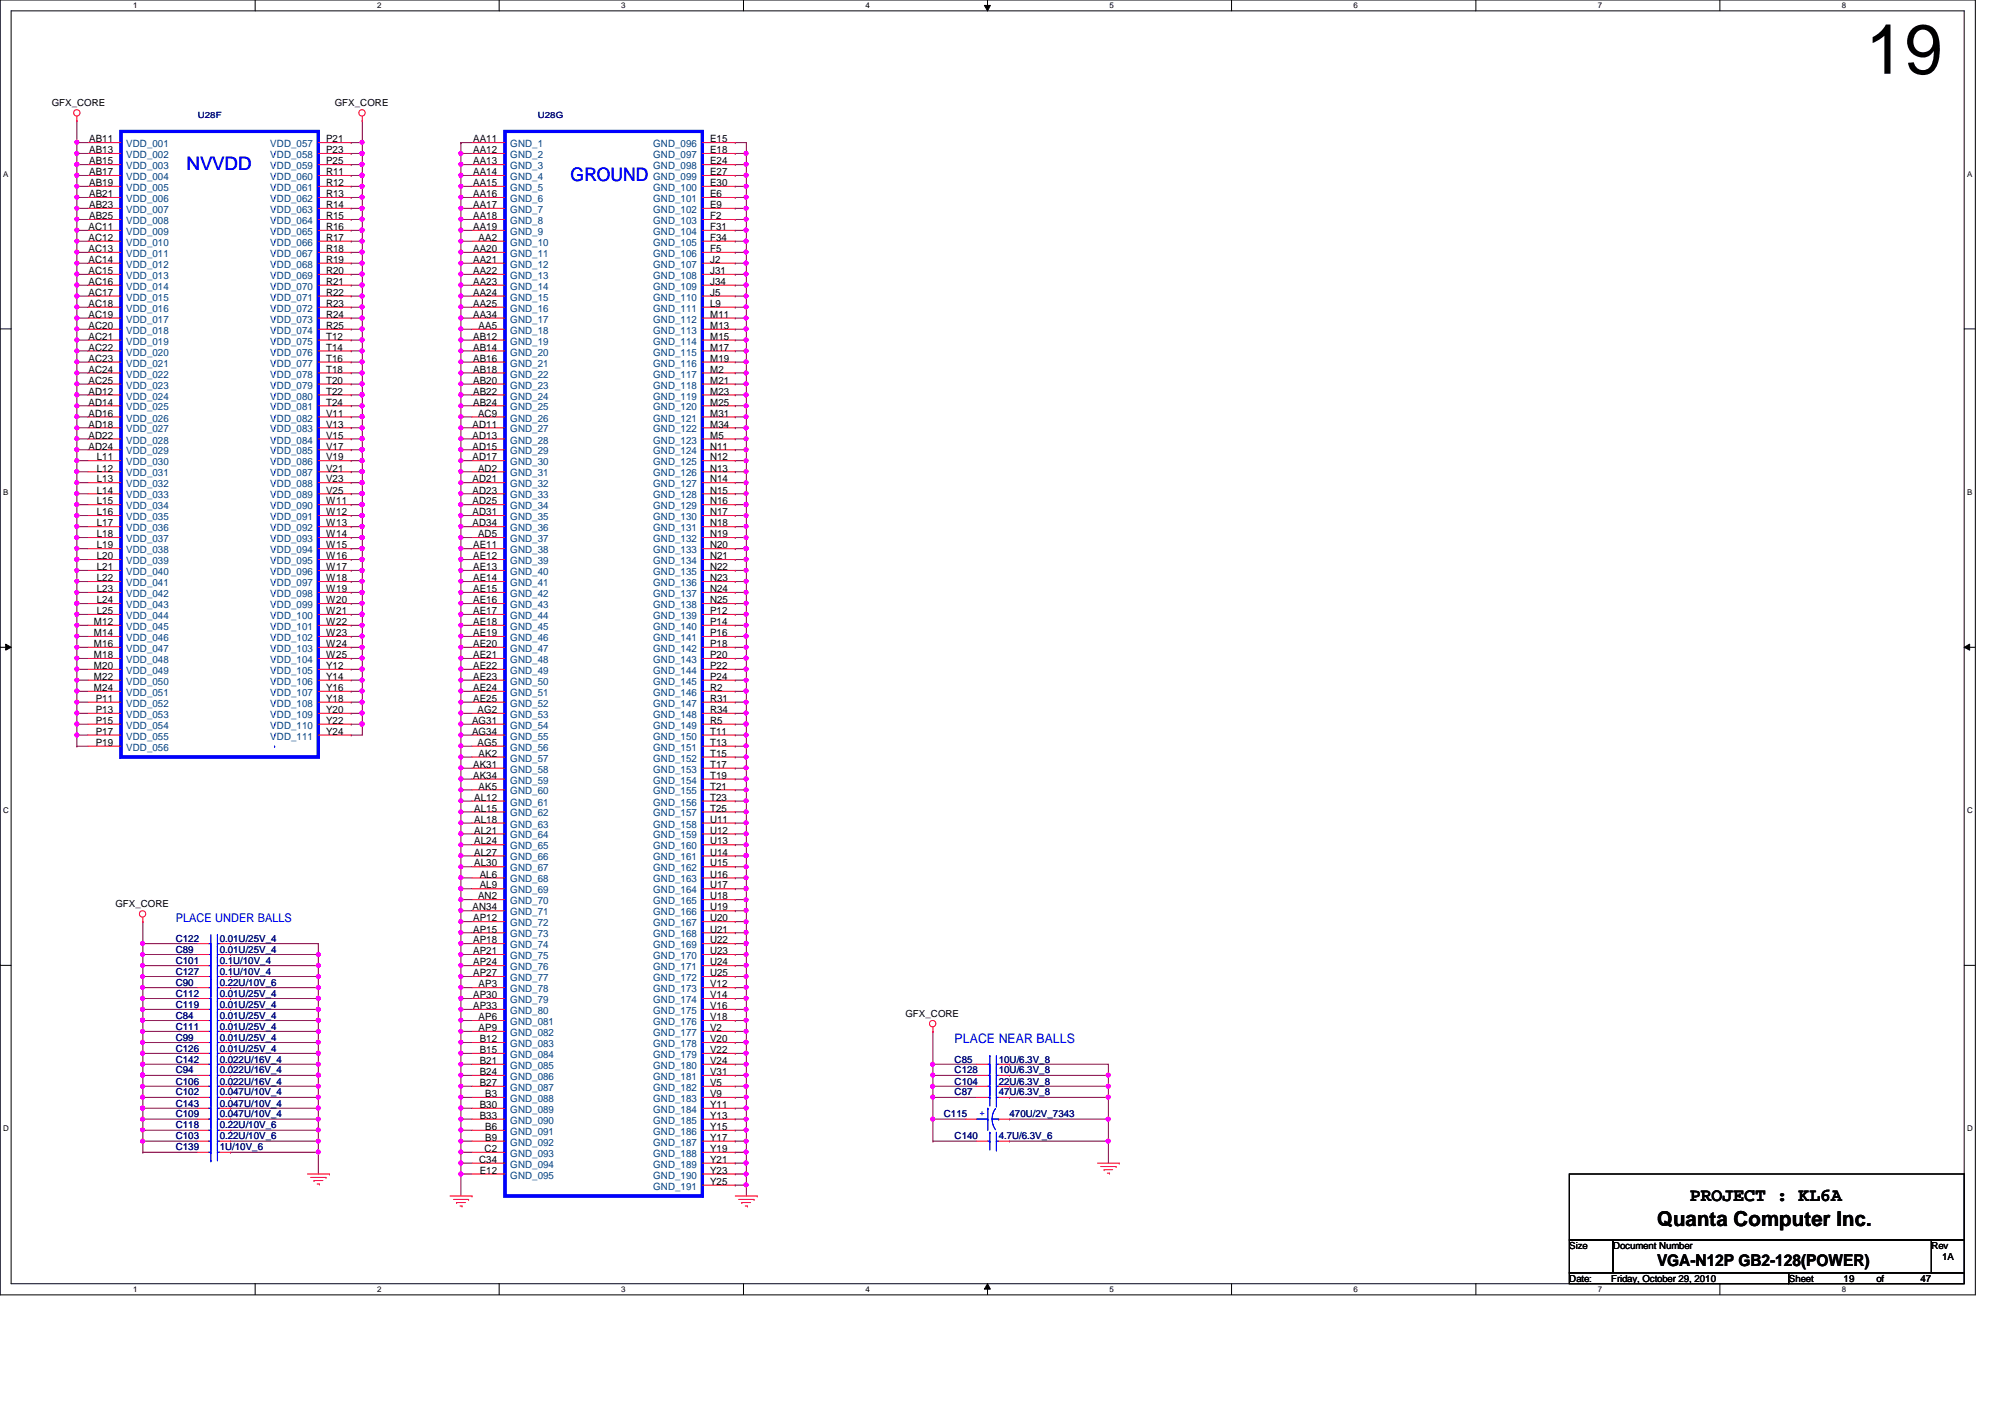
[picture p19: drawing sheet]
<svg xmlns="http://www.w3.org/2000/svg" width="297mm" height="210mm" viewBox="0 0 297 210" stroke-linecap="round" stroke-linejoin="round" font-family="sans-serif">
<defs><g id="words">
<text font-size="10.4" x="276.4" y="10.9">19</text>
<text font-size="3" x="245.5" y="181.7">Quanta Computer Inc.</text>
<g font-size="2.8" fill="#00f">
<text x="27.6" y="25.2">NVVDD</text>
<text x="84.5" y="26.9">GROUND</text>
</g>
<text font-size="2.8" x="250.4" y="177.9">PROJECT : KL6A</text>
<text font-size="2.4" x="245.5" y="187.5">VGA-N12P GB2-128(POWER)</text>
<text font-size="1.9" fill="#00f" x="141.4" y="154.6">PLACE NEAR BALLS</text>
<text font-size="1.8" fill="#00f" x="26" y="136.5">PLACE UNDER BALLS</text>
<g font-size="1.5">
<text x="13.2" y="21.1">AB11</text>
<text x="13.2" y="22.7">AB13</text>
<text x="48.3" y="21.1">P21</text>
<text x="48.3" y="22.7">P23</text>
<text x="70.1" y="22.7">AA12</text>
<text x="70.1" y="21.1">AA11</text>
<text x="105.2" y="22.7">E18</text>
<text x="105.2" y="21.1">E15</text>
<text x="13.2" y="24.3">AB15</text>
<text x="13.2" y="26">AB17</text>
<text x="13.2" y="27.6">AB19</text>
<text x="13.2" y="29.2">AB21</text>
<text x="48.3" y="24.3">P25</text>
<text x="48.3" y="26">R11</text>
<text x="48.3" y="27.6">R12</text>
<text x="48.3" y="29.2">R13</text>
<text x="70.1" y="29.2">AA16</text>
<text x="70.1" y="27.6">AA15</text>
<text x="70.1" y="26">AA14</text>
<text x="70.1" y="24.3">AA13</text>
<text x="105.2" y="29.2">E6</text>
<text x="105.2" y="27.6">E30</text>
<text x="105.2" y="26">E27</text>
<text x="105.2" y="24.3">E24</text>
<text x="13.1" y="34.1">AC11</text>
<text x="13.1" y="35.7">AC12</text>
<text x="13.2" y="30.8">AB23</text>
<text x="13.2" y="32.5">AB25</text>
<text x="48.3" y="30.8">R14</text>
<text x="48.3" y="32.5">R15</text>
<text x="48.3" y="34.1">R16</text>
<text x="48.3" y="35.7">R17</text>
<text x="70.1" y="34.1">AA19</text>
<text x="70.1" y="32.5">AA18</text>
<text x="70.1" y="30.8">AA17</text>
<text x="70.9" y="35.7">AA2</text>
<text x="105.2" y="35.7">F34</text>
<text x="105.2" y="34.1">F31</text>
<text x="105.2" y="32.5">F2</text>
<text x="105.2" y="30.8">E9</text>
<text x="13.1" y="37.3">AC13</text>
<text x="13.1" y="38.9">AC14</text>
<text x="13.1" y="40.6">AC15</text>
<text x="48.3" y="37.3">R18</text>
<text x="48.3" y="38.9">R19</text>
<text x="48.3" y="40.6">R20</text>
<text x="70.1" y="40.6">AA22</text>
<text x="70.1" y="38.9">AA21</text>
<text x="70.1" y="37.3">AA20</text>
<text x="105.2" y="40.6">J31</text>
<text x="105.2" y="38.9">J2</text>
<text x="105.2" y="37.3">F5</text>
<text x="13.1" y="42.2">AC16</text>
<text x="13.1" y="43.8">AC17</text>
<text x="13.1" y="45.5">AC18</text>
<text x="13.1" y="47.1">AC19</text>
<text x="48.3" y="42.2">R21</text>
<text x="48.3" y="43.8">R22</text>
<text x="48.3" y="45.5">R23</text>
<text x="48.3" y="47.1">R24</text>
<text x="70.1" y="47.1">AA34</text>
<text x="70.1" y="45.5">AA25</text>
<text x="70.1" y="43.8">AA24</text>
<text x="70.1" y="42.2">AA23</text>
<text x="105.2" y="47.1">M11</text>
<text x="105.2" y="45.5">L9</text>
<text x="105.2" y="43.8">J5</text>
<text x="105.2" y="42.2">J34</text>
<text x="13.1" y="48.7">AC20</text>
<text x="13.1" y="50.3">AC21</text>
<text x="13.1" y="51.9">AC22</text>
<text x="13.1" y="53.6">AC23</text>
<text x="48.3" y="48.7">R25</text>
<text x="48.3" y="50.3">T12</text>
<text x="48.3" y="51.9">T14</text>
<text x="48.3" y="53.6">T16</text>
<text x="70.1" y="53.6">AB16</text>
<text x="70.1" y="51.9">AB14</text>
<text x="70.1" y="50.3">AB12</text>
<text x="70.9" y="48.7">AA5</text>
<text x="105.2" y="53.6">M19</text>
<text x="105.2" y="51.9">M17</text>
<text x="105.2" y="50.3">M15</text>
<text x="105.2" y="48.7">M13</text>
<text x="13.1" y="55.2">AC24</text>
<text x="13.1" y="56.9">AC25</text>
<text x="13.1" y="58.5">AD12</text>
<text x="48.3" y="55.2">T18</text>
<text x="48.3" y="56.9">T20</text>
<text x="48.3" y="58.5">T22</text>
<text x="70.1" y="58.5">AB22</text>
<text x="70.1" y="56.9">AB20</text>
<text x="70.1" y="55.2">AB18</text>
<text x="105.2" y="58.5">M23</text>
<text x="105.2" y="56.9">M21</text>
<text x="105.2" y="55.2">M2</text>
<text x="13.1" y="60.1">AD14</text>
<text x="13.1" y="61.7">AD16</text>
<text x="13.1" y="63.3">AD18</text>
<text x="13.1" y="65">AD22</text>
<text x="48.3" y="60.1">T24</text>
<text x="48.3" y="61.7">V11</text>
<text x="48.3" y="63.3">V13</text>
<text x="48.3" y="65">V15</text>
<text x="70" y="65">AD13</text>
<text x="70" y="63.3">AD11</text>
<text x="70.1" y="60.1">AB24</text>
<text x="70.8" y="61.7">AC9</text>
<text x="105.2" y="65">M5</text>
<text x="105.2" y="63.3">M34</text>
<text x="105.2" y="61.7">M31</text>
<text x="105.2" y="60.1">M25</text>
<text x="13.1" y="66.6">AD24</text>
<text x="14.3" y="68.2">L11</text>
<text x="14.3" y="69.8">L12</text>
<text x="14.3" y="71.5">L13</text>
<text x="48.3" y="66.6">V17</text>
<text x="48.3" y="68.2">V19</text>
<text x="48.3" y="69.8">V21</text>
<text x="48.3" y="71.5">V23</text>
<text x="70" y="71.5">AD21</text>
<text x="70" y="68.2">AD17</text>
<text x="70" y="66.6">AD15</text>
<text x="70.8" y="69.8">AD2</text>
<text x="105.2" y="71.5">N14</text>
<text x="105.2" y="69.8">N13</text>
<text x="105.2" y="68.2">N12</text>
<text x="105.2" y="66.6">N11</text>
<text x="14.3" y="73.1">L14</text>
<text x="14.3" y="74.7">L15</text>
<text x="14.3" y="76.3">L16</text>
<text x="14.3" y="78">L17</text>
<text x="48.3" y="73.1">V25</text>
<text x="48.3" y="74.7">W11</text>
<text x="48.3" y="76.3">W12</text>
<text x="48.3" y="78">W13</text>
<text x="70" y="78">AD34</text>
<text x="70" y="76.3">AD31</text>
<text x="70" y="74.7">AD25</text>
<text x="70" y="73.1">AD23</text>
<text x="105.2" y="78">N18</text>
<text x="105.2" y="76.3">N17</text>
<text x="105.2" y="74.7">N16</text>
<text x="105.2" y="73.1">N15</text>
<text x="14.3" y="79.6">L18</text>
<text x="14.3" y="81.2">L19</text>
<text x="14.3" y="82.8">L20</text>
<text x="48.3" y="79.6">W14</text>
<text x="48.3" y="81.2">W15</text>
<text x="48.3" y="82.8">W16</text>
<text x="70.1" y="82.8">AE12</text>
<text x="70.1" y="81.2">AE11</text>
<text x="70.8" y="79.6">AD5</text>
<text x="105.2" y="82.8">N21</text>
<text x="105.2" y="81.2">N20</text>
<text x="105.2" y="79.6">N19</text>
<text x="14.3" y="84.5">L21</text>
<text x="14.3" y="86.1">L22</text>
<text x="14.3" y="87.7">L23</text>
<text x="14.3" y="89.4">L24</text>
<text x="48.3" y="84.5">W17</text>
<text x="48.3" y="86.1">W18</text>
<text x="48.3" y="87.7">W19</text>
<text x="48.3" y="89.4">W20</text>
<text x="70.1" y="89.4">AE16</text>
<text x="70.1" y="87.7">AE15</text>
<text x="70.1" y="86.1">AE14</text>
<text x="70.1" y="84.5">AE13</text>
<text x="105.2" y="89.4">N25</text>
<text x="105.2" y="87.7">N24</text>
<text x="105.2" y="86.1">N23</text>
<text x="105.2" y="84.5">N22</text>
<text x="13.9" y="92.6">M12</text>
<text x="13.9" y="94.2">M14</text>
<text x="13.9" y="95.8">M16</text>
<text x="14.3" y="91">L25</text>
<text x="48.3" y="91">W21</text>
<text x="48.3" y="92.6">W22</text>
<text x="48.3" y="94.2">W23</text>
<text x="48.3" y="95.8">W24</text>
<text x="70.1" y="95.8">AE20</text>
<text x="70.1" y="94.2">AE19</text>
<text x="70.1" y="92.6">AE18</text>
<text x="70.1" y="91">AE17</text>
<text x="105.2" y="95.8">P18</text>
<text x="105.2" y="94.2">P16</text>
<text x="105.2" y="92.6">P14</text>
<text x="105.2" y="91">P12</text>
<text x="13.9" y="97.5">M18</text>
<text x="13.9" y="99.1">M20</text>
<text x="13.9" y="100.7">M22</text>
<text x="48.3" y="97.5">W25</text>
<text x="48.3" y="99.1">Y12</text>
<text x="48.3" y="100.7">Y14</text>
<text x="70.1" y="100.7">AE23</text>
<text x="70.1" y="99.1">AE22</text>
<text x="70.1" y="97.5">AE21</text>
<text x="105.2" y="100.7">P24</text>
<text x="105.2" y="99.1">P22</text>
<text x="105.2" y="97.5">P20</text>
<text x="13.9" y="102.4">M24</text>
<text x="14.2" y="104">P11</text>
<text x="14.2" y="105.6">P13</text>
<text x="14.2" y="107.2">P15</text>
<text x="48.3" y="102.4">Y16</text>
<text x="48.3" y="104">Y18</text>
<text x="48.3" y="105.6">Y20</text>
<text x="48.3" y="107.2">Y22</text>
<text x="69.9" y="107.2">AG31</text>
<text x="70.1" y="104">AE25</text>
<text x="70.1" y="102.4">AE24</text>
<text x="70.7" y="105.6">AG2</text>
<text x="105.2" y="107.2">R5</text>
<text x="105.2" y="105.6">R34</text>
<text x="105.2" y="104">R31</text>
<text x="105.2" y="102.4">R2</text>
<text x="14.2" y="108.8">P17</text>
<text x="14.2" y="110.5">P19</text>
<text x="48.3" y="108.8">Y24</text>
<text x="69.9" y="108.8">AG34</text>
<text x="70.1" y="113.7">AK31</text>
<text x="70.7" y="110.5">AG5</text>
<text x="70.9" y="112.1">AK2</text>
<text x="105.2" y="113.7">T17</text>
<text x="105.2" y="112.1">T15</text>
<text x="105.2" y="110.5">T13</text>
<text x="105.2" y="108.8">T11</text>
<text x="70.1" y="115.4">AK34</text>
<text x="70.3" y="118.6">AL12</text>
<text x="70.9" y="117">AK5</text>
<text x="105.2" y="118.6">T23</text>
<text x="105.2" y="117">T21</text>
<text x="105.2" y="115.4">T19</text>
<text x="70.3" y="125.1">AL24</text>
<text x="70.3" y="123.5">AL21</text>
<text x="70.3" y="121.9">AL18</text>
<text x="70.3" y="120.2">AL15</text>
<text x="105.2" y="125.1">U13</text>
<text x="105.2" y="123.5">U12</text>
<text x="105.2" y="121.9">U11</text>
<text x="105.2" y="120.2">T25</text>
<text x="70.3" y="128.4">AL30</text>
<text x="70.3" y="126.7">AL27</text>
<text x="71.1" y="131.6">AL9</text>
<text x="71.1" y="130">AL6</text>
<text x="105.2" y="131.6">U17</text>
<text x="105.2" y="130">U16</text>
<text x="105.2" y="128.4">U15</text>
<text x="105.2" y="126.7">U14</text>
<text x="70" y="134.9">AN34</text>
<text x="70.1" y="136.5">AP12</text>
<text x="70.8" y="133.2">AN2</text>
<text x="105.2" y="136.5">U20</text>
<text x="105.2" y="134.9">U19</text>
<text x="105.2" y="133.2">U18</text>
<text x="70.1" y="143">AP24</text>
<text x="70.1" y="141.4">AP21</text>
<text x="70.1" y="139.7">AP18</text>
<text x="70.1" y="138.1">AP15</text>
<text x="105.2" y="143">U24</text>
<text x="105.2" y="141.4">U23</text>
<text x="105.2" y="139.7">U22</text>
<text x="105.2" y="138.1">U21</text>
<text x="70.1" y="149.5">AP33</text>
<text x="70.1" y="147.9">AP30</text>
<text x="70.1" y="144.6">AP27</text>
<text x="70.9" y="146.3">AP3</text>
<text x="105.2" y="149.5">V16</text>
<text x="105.2" y="147.9">V14</text>
<text x="105.2" y="146.3">V12</text>
<text x="105.2" y="144.6">U25</text>
<text x="70.9" y="152.7">AP9</text>
<text x="70.9" y="151.1">AP6</text>
<text x="71.1" y="156">B15</text>
<text x="71.1" y="154.4">B12</text>
<text x="105.2" y="156">V22</text>
<text x="105.2" y="154.4">V20</text>
<text x="105.2" y="152.7">V2</text>
<text x="105.2" y="151.1">V18</text>
<text x="71.1" y="160.9">B27</text>
<text x="71.1" y="159.3">B24</text>
<text x="71.1" y="157.6">B21</text>
<text x="105.2" y="160.9">V5</text>
<text x="105.2" y="159.3">V31</text>
<text x="105.2" y="157.6">V24</text>
<text x="71.1" y="165.7">B33</text>
<text x="71.1" y="164.1">B30</text>
<text x="71.9" y="167.4">B6</text>
<text x="71.9" y="162.5">B3</text>
<text x="105.2" y="167.4">Y15</text>
<text x="105.2" y="165.7">Y13</text>
<text x="105.2" y="164.1">Y11</text>
<text x="105.2" y="162.5">V9</text>
<text x="71" y="172.3">C34</text>
<text x="71.1" y="173.9">E12</text>
<text x="71.8" y="170.6">C2</text>
<text x="71.9" y="169">B9</text>
<text x="105.2" y="173.9">Y23</text>
<text x="105.2" y="172.3">Y21</text>
<text x="105.2" y="170.6">Y19</text>
<text x="105.2" y="169">Y17</text>
<text x="105.2" y="175.5">Y25</text>
</g>
<g font-size="1.5" fill="#004080">
<text x="18.7" y="21.8">VDD_001</text>
<text x="18.7" y="23.4">VDD_002</text>
<text x="40" y="21.8">VDD_057</text>
<text x="40" y="23.4">VDD_058</text>
<text x="75.6" y="23.4">GND_2</text>
<text x="75.6" y="21.8">GND_1</text>
<text x="96.8" y="23.4">GND_097</text>
<text x="96.8" y="21.8">GND_096</text>
<text x="18.7" y="25.1">VDD_003</text>
<text x="18.7" y="26.7">VDD_004</text>
<text x="18.7" y="28.3">VDD_005</text>
<text x="18.7" y="29.9">VDD_006</text>
<text x="40" y="25.1">VDD_059</text>
<text x="40" y="26.7">VDD_060</text>
<text x="40" y="28.3">VDD_061</text>
<text x="40" y="29.9">VDD_062</text>
<text x="75.6" y="29.9">GND_6</text>
<text x="75.6" y="28.3">GND_5</text>
<text x="75.6" y="26.7">GND_4</text>
<text x="75.6" y="25.1">GND_3</text>
<text x="96.8" y="29.9">GND_101</text>
<text x="96.8" y="28.3">GND_100</text>
<text x="96.8" y="26.7">GND_099</text>
<text x="96.8" y="25.1">GND_098</text>
<text x="18.7" y="31.5">VDD_007</text>
<text x="18.7" y="33.2">VDD_008</text>
<text x="18.7" y="34.8">VDD_009</text>
<text x="40" y="31.5">VDD_063</text>
<text x="40" y="33.2">VDD_064</text>
<text x="40" y="34.8">VDD_065</text>
<text x="75.6" y="34.8">GND_9</text>
<text x="75.6" y="33.2">GND_8</text>
<text x="75.6" y="31.5">GND_7</text>
<text x="96.8" y="34.8">GND_104</text>
<text x="96.8" y="33.2">GND_103</text>
<text x="96.8" y="31.5">GND_102</text>
<text x="18.7" y="36.4">VDD_010</text>
<text x="18.7" y="38.1">VDD_011</text>
<text x="18.7" y="39.7">VDD_012</text>
<text x="18.7" y="41.3">VDD_013</text>
<text x="40" y="36.4">VDD_066</text>
<text x="40" y="38.1">VDD_067</text>
<text x="40" y="39.7">VDD_068</text>
<text x="40" y="41.3">VDD_069</text>
<text x="75.6" y="41.3">GND_13</text>
<text x="75.6" y="39.7">GND_12</text>
<text x="75.6" y="38.1">GND_11</text>
<text x="75.6" y="36.4">GND_10</text>
<text x="96.8" y="41.3">GND_108</text>
<text x="96.8" y="39.7">GND_107</text>
<text x="96.8" y="38.1">GND_106</text>
<text x="96.8" y="36.4">GND_105</text>
<text x="18.7" y="42.9">VDD_014</text>
<text x="18.7" y="44.5">VDD_015</text>
<text x="18.7" y="46.2">VDD_016</text>
<text x="18.7" y="47.8">VDD_017</text>
<text x="40" y="42.9">VDD_070</text>
<text x="40" y="44.5">VDD_071</text>
<text x="40" y="46.2">VDD_072</text>
<text x="40" y="47.8">VDD_073</text>
<text x="75.6" y="47.8">GND_17</text>
<text x="75.6" y="46.2">GND_16</text>
<text x="75.6" y="44.5">GND_15</text>
<text x="75.6" y="42.9">GND_14</text>
<text x="96.8" y="47.8">GND_112</text>
<text x="96.8" y="46.2">GND_111</text>
<text x="96.8" y="44.5">GND_110</text>
<text x="96.8" y="42.9">GND_109</text>
<text x="18.7" y="49.4">VDD_018</text>
<text x="18.7" y="51.1">VDD_019</text>
<text x="18.7" y="52.7">VDD_020</text>
<text x="40" y="49.4">VDD_074</text>
<text x="40" y="51.1">VDD_075</text>
<text x="40" y="52.7">VDD_076</text>
<text x="75.6" y="52.7">GND_20</text>
<text x="75.6" y="51.1">GND_19</text>
<text x="75.6" y="49.4">GND_18</text>
<text x="96.8" y="52.7">GND_115</text>
<text x="96.8" y="51.1">GND_114</text>
<text x="96.8" y="49.4">GND_113</text>
<text x="18.7" y="54.3">VDD_021</text>
<text x="18.7" y="55.9">VDD_022</text>
<text x="18.7" y="57.6">VDD_023</text>
<text x="18.7" y="59.2">VDD_024</text>
<text x="40" y="54.3">VDD_077</text>
<text x="40" y="55.9">VDD_078</text>
<text x="40" y="57.6">VDD_079</text>
<text x="40" y="59.2">VDD_080</text>
<text x="75.6" y="59.2">GND_24</text>
<text x="75.6" y="57.6">GND_23</text>
<text x="75.6" y="55.9">GND_22</text>
<text x="75.6" y="54.3">GND_21</text>
<text x="96.8" y="59.2">GND_119</text>
<text x="96.8" y="57.6">GND_118</text>
<text x="96.8" y="55.9">GND_117</text>
<text x="96.8" y="54.3">GND_116</text>
<text x="18.7" y="60.8">VDD_025</text>
<text x="18.7" y="62.4">VDD_026</text>
<text x="18.7" y="64.1">VDD_027</text>
<text x="18.7" y="65.7">VDD_028</text>
<text x="40" y="60.8">VDD_081</text>
<text x="40" y="62.4">VDD_082</text>
<text x="40" y="64.1">VDD_083</text>
<text x="40" y="65.7">VDD_084</text>
<text x="75.6" y="65.7">GND_28</text>
<text x="75.6" y="64.1">GND_27</text>
<text x="75.6" y="62.4">GND_26</text>
<text x="75.6" y="60.8">GND_25</text>
<text x="96.8" y="65.7">GND_123</text>
<text x="96.8" y="64.1">GND_122</text>
<text x="96.8" y="62.4">GND_121</text>
<text x="96.8" y="60.8">GND_120</text>
<text x="18.7" y="67.3">VDD_029</text>
<text x="18.7" y="68.9">VDD_030</text>
<text x="18.7" y="70.6">VDD_031</text>
<text x="40" y="67.3">VDD_085</text>
<text x="40" y="68.9">VDD_086</text>
<text x="40" y="70.6">VDD_087</text>
<text x="75.6" y="70.6">GND_31</text>
<text x="75.6" y="68.9">GND_30</text>
<text x="75.6" y="67.3">GND_29</text>
<text x="96.8" y="70.6">GND_126</text>
<text x="96.8" y="68.9">GND_125</text>
<text x="96.8" y="67.3">GND_124</text>
<text x="18.7" y="72.2">VDD_032</text>
<text x="18.7" y="73.8">VDD_033</text>
<text x="18.7" y="75.4">VDD_034</text>
<text x="18.7" y="77">VDD_035</text>
<text x="40" y="72.2">VDD_088</text>
<text x="40" y="73.8">VDD_089</text>
<text x="40" y="75.4">VDD_090</text>
<text x="40" y="77">VDD_091</text>
<text x="75.6" y="77">GND_35</text>
<text x="75.6" y="75.4">GND_34</text>
<text x="75.6" y="73.8">GND_33</text>
<text x="75.6" y="72.2">GND_32</text>
<text x="96.8" y="77">GND_130</text>
<text x="96.8" y="75.4">GND_129</text>
<text x="96.8" y="73.8">GND_128</text>
<text x="96.8" y="72.2">GND_127</text>
<text x="18.7" y="78.7">VDD_036</text>
<text x="18.7" y="80.3">VDD_037</text>
<text x="18.7" y="82">VDD_038</text>
<text x="18.7" y="83.6">VDD_039</text>
<text x="40" y="78.7">VDD_092</text>
<text x="40" y="80.3">VDD_093</text>
<text x="40" y="82">VDD_094</text>
<text x="40" y="83.6">VDD_095</text>
<text x="75.6" y="83.6">GND_39</text>
<text x="75.6" y="82">GND_38</text>
<text x="75.6" y="80.3">GND_37</text>
<text x="75.6" y="78.7">GND_36</text>
<text x="96.8" y="83.6">GND_134</text>
<text x="96.8" y="82">GND_133</text>
<text x="96.8" y="80.3">GND_132</text>
<text x="96.8" y="78.7">GND_131</text>
<text x="18.7" y="85.2">VDD_040</text>
<text x="18.7" y="86.8">VDD_041</text>
<text x="18.7" y="88.4">VDD_042</text>
<text x="40" y="85.2">VDD_096</text>
<text x="40" y="86.8">VDD_097</text>
<text x="40" y="88.4">VDD_098</text>
<text x="75.6" y="88.4">GND_42</text>
<text x="75.6" y="86.8">GND_41</text>
<text x="75.6" y="85.2">GND_40</text>
<text x="96.8" y="88.4">GND_137</text>
<text x="96.8" y="86.8">GND_136</text>
<text x="96.8" y="85.2">GND_135</text>
<text x="18.7" y="90.1">VDD_043</text>
<text x="18.7" y="91.7">VDD_044</text>
<text x="18.7" y="93.3">VDD_045</text>
<text x="18.7" y="95">VDD_046</text>
<text x="40" y="90.1">VDD_099</text>
<text x="40" y="91.7">VDD_100</text>
<text x="40" y="93.3">VDD_101</text>
<text x="40" y="95">VDD_102</text>
<text x="75.6" y="95">GND_46</text>
<text x="75.6" y="93.3">GND_45</text>
<text x="75.6" y="91.7">GND_44</text>
<text x="75.6" y="90.1">GND_43</text>
<text x="96.8" y="95">GND_141</text>
<text x="96.8" y="93.3">GND_140</text>
<text x="96.8" y="91.7">GND_139</text>
<text x="96.8" y="90.1">GND_138</text>
<text x="18.7" y="96.6">VDD_047</text>
<text x="18.7" y="98.2">VDD_048</text>
<text x="18.7" y="99.8">VDD_049</text>
<text x="18.7" y="101.4">VDD_050</text>
<text x="40" y="96.6">VDD_103</text>
<text x="40" y="98.2">VDD_104</text>
<text x="40" y="99.8">VDD_105</text>
<text x="40" y="101.4">VDD_106</text>
<text x="75.6" y="101.4">GND_50</text>
<text x="75.6" y="99.8">GND_49</text>
<text x="75.6" y="98.2">GND_48</text>
<text x="75.6" y="96.6">GND_47</text>
<text x="96.8" y="101.4">GND_145</text>
<text x="96.8" y="99.8">GND_144</text>
<text x="96.8" y="98.2">GND_143</text>
<text x="96.8" y="96.6">GND_142</text>
<text x="18.7" y="103.1">VDD_051</text>
<text x="18.7" y="104.7">VDD_052</text>
<text x="18.7" y="106.3">VDD_053</text>
<text x="18.7" y="107.9">VDD_054</text>
<text x="40" y="103.1">VDD_107</text>
<text x="40" y="104.7">VDD_108</text>
<text x="40" y="106.3">VDD_109</text>
<text x="40" y="107.9">VDD_110</text>
<text x="75.6" y="107.9">GND_54</text>
<text x="75.6" y="106.3">GND_53</text>
<text x="75.6" y="104.7">GND_52</text>
<text x="75.6" y="103.1">GND_51</text>
<text x="96.8" y="107.9">GND_149</text>
<text x="96.8" y="106.3">GND_148</text>
<text x="96.8" y="104.7">GND_147</text>
<text x="96.8" y="103.1">GND_146</text>
<text x="18.7" y="109.6">VDD_055</text>
<text x="18.7" y="111.2">VDD_056</text>
<text x="40" y="109.6">VDD_111</text>
<text x="75.6" y="112.8">GND_57</text>
<text x="75.6" y="111.2">GND_56</text>
<text x="75.6" y="109.6">GND_55</text>
<text x="96.8" y="112.8">GND_152</text>
<text x="96.8" y="111.2">GND_151</text>
<text x="96.8" y="109.6">GND_150</text>
<text x="75.6" y="119.3">GND_61</text>
<text x="75.6" y="117.7">GND_60</text>
<text x="75.6" y="116.1">GND_59</text>
<text x="75.6" y="114.5">GND_58</text>
<text x="96.8" y="119.3">GND_156</text>
<text x="96.8" y="117.7">GND_155</text>
<text x="96.8" y="116.1">GND_154</text>
<text x="96.8" y="114.5">GND_153</text>
<text x="75.6" y="125.8">GND_65</text>
<text x="75.6" y="124.2">GND_64</text>
<text x="75.6" y="122.6">GND_63</text>
<text x="75.6" y="120.9">GND_62</text>
<text x="96.8" y="125.8">GND_160</text>
<text x="96.8" y="124.2">GND_159</text>
<text x="96.8" y="122.6">GND_158</text>
<text x="96.8" y="120.9">GND_157</text>
<text x="75.6" y="130.7">GND_68</text>
<text x="75.6" y="129.1">GND_67</text>
<text x="75.6" y="127.5">GND_66</text>
<text x="96.8" y="130.7">GND_163</text>
<text x="96.8" y="129.1">GND_162</text>
<text x="96.8" y="127.5">GND_161</text>
<text x="75.6" y="137.2">GND_72</text>
<text x="75.6" y="135.6">GND_71</text>
<text x="75.6" y="133.9">GND_70</text>
<text x="75.6" y="132.3">GND_69</text>
<text x="96.8" y="137.2">GND_167</text>
<text x="96.8" y="135.6">GND_166</text>
<text x="96.8" y="133.9">GND_165</text>
<text x="96.8" y="132.3">GND_164</text>
<text x="75.6" y="143.7">GND_76</text>
<text x="75.6" y="142.1">GND_75</text>
<text x="75.6" y="140.5">GND_74</text>
<text x="75.6" y="138.9">GND_73</text>
<text x="96.8" y="143.7">GND_171</text>
<text x="96.8" y="142.1">GND_170</text>
<text x="96.8" y="140.5">GND_169</text>
<text x="96.8" y="138.9">GND_168</text>
<text x="75.6" y="148.6">GND_79</text>
<text x="75.6" y="147">GND_78</text>
<text x="75.6" y="145.3">GND_77</text>
<text x="96.8" y="148.6">GND_174</text>
<text x="96.8" y="147">GND_173</text>
<text x="96.8" y="145.3">GND_172</text>
<text x="75.6" y="155.1">GND_083</text>
<text x="75.6" y="153.5">GND_082</text>
<text x="75.6" y="151.8">GND_081</text>
<text x="75.6" y="150.2">GND_80</text>
<text x="96.8" y="155.1">GND_178</text>
<text x="96.8" y="153.5">GND_177</text>
<text x="96.8" y="151.8">GND_176</text>
<text x="96.8" y="150.2">GND_175</text>
<text x="75.6" y="161.6">GND_087</text>
<text x="75.6" y="160">GND_086</text>
<text x="75.6" y="158.3">GND_085</text>
<text x="75.6" y="156.7">GND_084</text>
<text x="96.8" y="161.6">GND_182</text>
<text x="96.8" y="160">GND_181</text>
<text x="96.8" y="158.3">GND_180</text>
<text x="96.8" y="156.7">GND_179</text>
<text x="75.6" y="166.5">GND_090</text>
<text x="75.6" y="164.8">GND_089</text>
<text x="75.6" y="163.2">GND_088</text>
<text x="96.8" y="166.5">GND_185</text>
<text x="96.8" y="164.8">GND_184</text>
<text x="96.8" y="163.2">GND_183</text>
<text x="75.6" y="173">GND_094</text>
<text x="75.6" y="171.4">GND_093</text>
<text x="75.6" y="169.7">GND_092</text>
<text x="75.6" y="168.1">GND_091</text>
<text x="96.8" y="173">GND_189</text>
<text x="96.8" y="171.4">GND_188</text>
<text x="96.8" y="169.7">GND_187</text>
<text x="96.8" y="168.1">GND_186</text>
<text x="75.6" y="174.6">GND_095</text>
<text x="96.8" y="176.2">GND_191</text>
<text x="96.8" y="174.6">GND_190</text>
</g>
<g font-size="1.4">
<text x="7.7" y="15.7">GFX_CORE</text>
<text x="49.6" y="15.7">GFX_CORE</text>
<text x="17.1" y="134.3">GFX_CORE</text>
<text x="134.2" y="150.6">GFX_CORE</text>
<text x="232.5" y="185">Size</text>
<text x="239" y="185">Document Number</text>
<text x="286.1" y="185">Rev</text>
<text x="232.5" y="189.9">Date:</text>
<text x="238.7" y="189.9">Friday, October 29, 2010</text>
<text x="265" y="189.9">Sheet</text>
<text x="273.1" y="189.9">19</text>
<text x="278" y="189.9">of</text>
<text x="284.5" y="189.9">47</text>
<text x="287.7" y="186.6">1A</text>
</g>
<g font-size="1.4" fill="#000080">
<text x="26" y="142.7">C101</text>
<text x="26" y="139.5">C122</text>
<text x="26" y="141.1">C89</text>
<text x="32.6" y="141.1">0.01U/25V_4</text>
<text x="32.6" y="142.7">0.1U/10V_4</text>
<text x="32.6" y="139.5">0.01U/25V_4</text>
<text x="26" y="146">C90</text>
<text x="26" y="147.7">C112</text>
<text x="26" y="144.4">C127</text>
<text x="26" y="149.3">C119</text>
<text x="32.6" y="146">0.22U/10V_6</text>
<text x="32.6" y="147.7">0.01U/25V_4</text>
<text x="32.6" y="144.4">0.1U/10V_4</text>
<text x="32.6" y="149.3">0.01U/25V_4</text>
<text x="26" y="154.1">C99</text>
<text x="26" y="150.9">C84</text>
<text x="26" y="155.8">C126</text>
<text x="26" y="152.5">C111</text>
<text x="32.6" y="154.1">0.01U/25V_4</text>
<text x="32.6" y="150.9">0.01U/25V_4</text>
<text x="32.6" y="155.8">0.01U/25V_4</text>
<text x="32.6" y="152.5">0.01U/25V_4</text>
<text x="26" y="159">C94</text>
<text x="26" y="160.7">C106</text>
<text x="26" y="157.4">C142</text>
<text x="32.6" y="159">0.022U/16V_4</text>
<text x="32.6" y="160.7">0.022U/16V_4</text>
<text x="32.6" y="157.4">0.022U/16V_4</text>
<text x="141.4" y="157.4">C85</text>
<text x="141.4" y="159">C128</text>
<text x="141.4" y="160.7">C104</text>
<text x="148" y="157.4">10U/6.3V_8</text>
<text x="148" y="159">10U/6.3V_8</text>
<text x="148" y="160.7">22U/6.3V_8</text>
<text x="26" y="167.1">C118</text>
<text x="26" y="162.3">C102</text>
<text x="26" y="165.5">C109</text>
<text x="26" y="163.9">C143</text>
<text x="32.6" y="167.1">0.22U/10V_6</text>
<text x="32.6" y="162.3">0.047U/10V_4</text>
<text x="32.6" y="165.5">0.047U/10V_4</text>
<text x="32.6" y="163.9">0.047U/10V_4</text>
<text x="139.8" y="165.5">C115</text>
<text x="141.4" y="162.3">C87</text>
<text x="148" y="162.3">47U/6.3V_8</text>
<text x="149.6" y="165.5">470U/2V_7343</text>
<text x="26" y="170.4">C139</text>
<text x="26" y="168.8">C103</text>
<text x="32.6" y="170.4">1U/10V_6</text>
<text x="32.6" y="168.8">0.22U/10V_6</text>
<text x="141.4" y="168.8">C140</text>
<text x="148" y="168.8">4.7U/6.3V_6</text>
</g>
<text font-size="1.4" fill="#00f" x="145.9" y="165.3" transform="rotate(-90 145.9 165.3)">+</text>
<g font-size="1.3" fill="#000080">
<text x="29.3" y="17.4">U28F</text>
<text x="79.7" y="17.4">U28G</text>
</g>
<g font-size="1.2">
<text x="19.7" y="1.2">1</text>
<text x="55.9" y="1.2">2</text>
<text x="92" y="1.2">3</text>
<text x="128.2" y="1.2">4</text>
<text x="164.4" y="1.2">5</text>
<text x="200.5" y="1.2">6</text>
<text x="236.7" y="1.2">7</text>
<text x="272.9" y="1.2">8</text>
<text x=".5" y="26.2">A</text>
<text x="291.4" y="26.2">A</text>
<text x=".5" y="73.3">B</text>
<text x="291.4" y="73.3">B</text>
<text x=".5" y="120.5">C</text>
<text x="291.4" y="120.5">C</text>
<text x=".5" y="167.6">D</text>
<text x="291.4" y="167.6">D</text>
<text x="19.7" y="191.4">1</text>
<text x="55.9" y="191.4">2</text>
<text x="92" y="191.4">3</text>
<text x="128.2" y="191.4">4</text>
<text x="164.4" y="191.4">5</text>
<text x="200.5" y="191.4">6</text>
<text x="236.7" y="191.4">7</text>
<text x="272.9" y="191.4">8</text>
</g>
</g></defs>
<path d="M0 0h292.6v191.8h-292.6zM1.6 1.6h289.4v188.6h-289.4z" fill="none" stroke="#000" stroke-width=".15"/>
<g fill="#fff">
<path d="M19.7 .2h.6v1.3h-.6z"/>
<path d="M19.7 190.3h.6v1.3h-.6z"/>
</g>
<path d="M37.8 0v1.6M37.8 190.2v1.6" fill="none" stroke="#000" stroke-width=".15"/>
<g fill="#fff">
<path d="M55.9 .2h.6v1.3h-.6z"/>
<path d="M55.9 190.3h.6v1.3h-.6z"/>
</g>
<path d="M74 0v1.6M74 190.2v1.6" fill="none" stroke="#000" stroke-width=".15"/>
<g fill="#fff">
<path d="M92 .2h.6v1.3h-.6z"/>
<path d="M92 190.3h.6v1.3h-.6z"/>
</g>
<path d="M110.1 0v1.6M110.1 190.2v1.6" fill="none" stroke="#000" stroke-width=".15"/>
<g fill="#fff">
<path d="M128.2 .2h.6v1.3h-.6z"/>
<path d="M128.2 190.3h.6v1.3h-.6z"/>
</g>
<path d="M145.8 .8h.9l-.4 .8zM146.3 0v1.6M146.3 190.2l.4 .8h-.9zM146.3 190.2v1.6" fill="none" stroke="#000" stroke-width=".15"/>
<path d="M145.8 .8h.9l-.4 .8zM146.3 190.2l.4 .8h-.9z" fill="#000"/>
<g fill="#fff">
<path d="M164.4 .2h.6v1.3h-.6z"/>
<path d="M164.4 190.3h.6v1.3h-.6z"/>
</g>
<path d="M182.5 0v1.6M182.5 190.2v1.6" fill="none" stroke="#000" stroke-width=".15"/>
<g fill="#fff">
<path d="M200.5 .2h.6v1.3h-.6z"/>
<path d="M200.5 190.3h.6v1.3h-.6z"/>
</g>
<path d="M218.6 0v1.6M218.6 190.2v1.6" fill="none" stroke="#000" stroke-width=".15"/>
<g fill="#fff">
<path d="M236.7 .2h.6v1.3h-.6z"/>
<path d="M236.7 190.3h.6v1.3h-.6z"/>
</g>
<path d="M254.8 0v1.6M254.8 190.2v1.6" fill="none" stroke="#000" stroke-width=".15"/>
<g fill="#fff">
<path d="M272.9 .2h.6v1.3h-.6z"/>
<path d="M272.9 190.3h.6v1.3h-.6z"/>
<path d="M.5 25.1h.7v1.4h-.7z"/>
<path d="M291.4 25.1h.7v1.4h-.7z"/>
<path d="M.5 72.3h.7v1.3h-.7z"/>
<path d="M291.4 72.3h.7v1.3h-.7z"/>
</g>
<path d="M0 48.7h1.6M291 48.7h1.6" fill="none" stroke="#000" stroke-width=".15"/>
<g fill="#fff">
<path d="M.5 119.4h.8v1.3h-.8z"/>
<path d="M291.4 119.4h.8v1.3h-.8z"/>
</g>
<path d="M0 95.9h1.6M.8 95.4l.8 .5-.8 .4zM291 95.9l.8-.5v.9zM291 95.9h1.6" fill="none" stroke="#000" stroke-width=".15"/>
<path d="M.8 95.4l.8 .5-.8 .4zM291 95.9l.8-.5v.9z" fill="#000"/>
<g fill="#fff">
<path d="M.5 166.5h.8v1.4h-.8z"/>
<path d="M291.4 166.5h.8v1.4h-.8z"/>
</g>
<path d="M0 143h1.6M291 143h1.6" fill="none" stroke="#000" stroke-width=".15"/>
<path d="M11.4 17.9h.1M11.4 17.9v4.8M11.4 21.1h.1" fill="none" stroke="#800040" stroke-width=".15"/>
<circle cx="11.4" cy="22.7" r=".3" fill="#f0f"/>
<circle cx="11.4" cy="22.7" r=".3" fill="none" stroke="#f0f" stroke-width=".15"/>
<circle cx="11.4" cy="21.1" r=".3" fill="#f0f"/>
<circle cx="11.4" cy="21.1" r=".3" fill="none" stroke="#f0f" stroke-width=".15"/>
<path d="M11.4 42.2h.1M11.4 42.2v1.7" fill="none" stroke="#800040" stroke-width=".15"/>
<circle cx="11.4" cy="42.2" r=".31" fill="#f0f"/>
<circle cx="11.4" cy="42.2" r=".31" fill="none" stroke="#f0f" stroke-width=".15"/>
<path d="M11.4 56.9h.1M11.4 56.9v1.6" fill="none" stroke="#800040" stroke-width=".15"/>
<circle cx="11.4" cy="56.8" r=".3" fill="#f0f"/>
<circle cx="11.4" cy="56.8" r=".3" fill="none" stroke="#f0f" stroke-width=".15"/>
<path d="M11.4 81.3h.1M11.4 87.8h.1M11.4 81.3v1.6M11.4 87.8v1.6" fill="none" stroke="#800040" stroke-width=".15"/>
<circle cx="11.4" cy="87.8" r=".3" fill="#f0f"/>
<circle cx="11.4" cy="87.8" r=".3" fill="none" stroke="#f0f" stroke-width=".15"/>
<path d="M11.4 30.9h.1M11.4 30.9v1.6" fill="none" stroke="#800040" stroke-width=".15"/>
<circle cx="11.4" cy="30.9" r=".3" fill="#f0f"/>
<circle cx="11.4" cy="30.9" r=".3" fill="none" stroke="#f0f" stroke-width=".15"/>
<path d="M11.4 34.1h.1M11.4 34.1v1.6" fill="none" stroke="#800040" stroke-width=".15"/>
<circle cx="11.4" cy="34.1" r=".31" fill="#f0f"/>
<circle cx="11.4" cy="34.1" r=".31" fill="none" stroke="#f0f" stroke-width=".15"/>
<path d="M11.4 37.4h.1M11.4 37.4v1.6" fill="none" stroke="#800040" stroke-width=".15"/>
<circle cx="11.4" cy="37.3" r=".3" fill="#f0f"/>
<circle cx="11.4" cy="37.3" r=".3" fill="none" stroke="#f0f" stroke-width=".15"/>
<path d="M11.4 53.6h.1M11.4 53.6v1.6" fill="none" stroke="#800040" stroke-width=".15"/>
<circle cx="11.4" cy="53.6" r=".3" fill="#f0f"/>
<circle cx="11.4" cy="53.6" r=".3" fill="none" stroke="#f0f" stroke-width=".15"/>
<path d="M11.4 94.3h.1M11.4 94.3v1.6" fill="none" stroke="#800040" stroke-width=".15"/>
<circle cx="11.4" cy="94.2" r=".3" fill="#f0f"/>
<circle cx="11.4" cy="94.2" r=".3" fill="none" stroke="#f0f" stroke-width=".15"/>
<path d="M11.4 22.7h.1M11.4 22.7v1.7M11.4 55.2h.1M11.4 55.2v1.7" fill="none" stroke="#800040" stroke-width=".15"/>
<circle cx="11.4" cy="55.2" r=".3" fill="#f0f"/>
<circle cx="11.4" cy="55.2" r=".3" fill="none" stroke="#f0f" stroke-width=".15"/>
<path d="M11.4 78h.1M11.4 78v1.6" fill="none" stroke="#800040" stroke-width=".15"/>
<circle cx="11.4" cy="78" r=".3" fill="#f0f"/>
<circle cx="11.4" cy="78" r=".3" fill="none" stroke="#f0f" stroke-width=".15"/>
<path d="M11.4 100.8h.1M11.4 100.8v1.6" fill="none" stroke="#800040" stroke-width=".15"/>
<circle cx="11.4" cy="100.7" r=".3" fill="#f0f"/>
<circle cx="11.4" cy="100.7" r=".3" fill="none" stroke="#f0f" stroke-width=".15"/>
<path d="M11.4 63.4h.1M11.4 63.4v1.6" fill="none" stroke="#800040" stroke-width=".15"/>
<circle cx="11.4" cy="63.4" r=".3" fill="#f0f"/>
<circle cx="11.4" cy="63.4" r=".3" fill="none" stroke="#f0f" stroke-width=".15"/>
<path d="M11.4 65h.1M11.4 65v1.6" fill="none" stroke="#800040" stroke-width=".15"/>
<circle cx="11.4" cy="65" r=".3" fill="#f0f"/>
<circle cx="11.4" cy="65" r=".3" fill="none" stroke="#f0f" stroke-width=".15"/>
<path d="M11.4 66.6h.1M11.4 66.6v1.6" fill="none" stroke="#800040" stroke-width=".15"/>
<circle cx="11.4" cy="66.6" r=".31" fill="#f0f"/>
<circle cx="11.4" cy="66.6" r=".31" fill="none" stroke="#f0f" stroke-width=".15"/>
<path d="M11.4 76.4h.1M11.4 76.4v1.6" fill="none" stroke="#800040" stroke-width=".15"/>
<circle cx="11.4" cy="76.4" r=".3" fill="#f0f"/>
<circle cx="11.4" cy="76.4" r=".3" fill="none" stroke="#f0f" stroke-width=".15"/>
<path d="M11.4 74.8h.1M11.4 74.8v1.6" fill="none" stroke="#800040" stroke-width=".15"/>
<circle cx="11.4" cy="74.7" r=".31" fill="#f0f"/>
<circle cx="11.4" cy="74.7" r=".31" fill="none" stroke="#f0f" stroke-width=".15"/>
<path d="M11.4 104h.1M11.4 104v1.7" fill="none" stroke="#800040" stroke-width=".15"/>
<circle cx="11.4" cy="104" r=".3" fill="#f0f"/>
<circle cx="11.4" cy="104" r=".3" fill="none" stroke="#f0f" stroke-width=".15"/>
<path d="M11.4 45.5h.1M11.4 58.5h.1M11.4 45.5v1.6M11.4 58.5v1.6M11.4 105.7h.1M11.4 105.7v1.6" fill="none" stroke="#800040" stroke-width=".15"/>
<circle cx="11.4" cy="58.5" r=".31" fill="#f0f"/>
<circle cx="11.4" cy="58.5" r=".31" fill="none" stroke="#f0f" stroke-width=".15"/>
<path d="M11.4 84.5h.1M11.4 84.5v1.6" fill="none" stroke="#800040" stroke-width=".15"/>
<circle cx="11.4" cy="84.5" r=".3" fill="#f0f"/>
<circle cx="11.4" cy="84.5" r=".3" fill="none" stroke="#f0f" stroke-width=".15"/>
<path d="M11.4 26h.1M11.4 26v1.6M11.4 108.9h.1M11.4 108.9v1.6" fill="none" stroke="#800040" stroke-width=".15"/>
<circle cx="11.4" cy="26" r=".31" fill="#f0f"/>
<circle cx="11.4" cy="26" r=".31" fill="none" stroke="#f0f" stroke-width=".15"/>
<path d="M11.4 68.2h.1M11.4 68.2v1.7" fill="none" stroke="#800040" stroke-width=".15"/>
<circle cx="11.4" cy="68.2" r=".3" fill="#f0f"/>
<circle cx="11.4" cy="68.2" r=".3" fill="none" stroke="#f0f" stroke-width=".15"/>
<path d="M11.4 48.8h.1M11.4 48.8v1.6" fill="none" stroke="#800040" stroke-width=".15"/>
<circle cx="11.4" cy="48.7" r=".3" fill="#f0f"/>
<circle cx="11.4" cy="48.7" r=".3" fill="none" stroke="#f0f" stroke-width=".15"/>
<path d="M11.4 92.6h.1M11.4 92.6v1.7" fill="none" stroke="#800040" stroke-width=".15"/>
<circle cx="11.4" cy="92.6" r=".3" fill="#f0f"/>
<circle cx="11.4" cy="92.6" r=".3" fill="none" stroke="#f0f" stroke-width=".15"/>
<path d="M11.4 95.9h.1M11.4 95.9v1.6" fill="none" stroke="#800040" stroke-width=".15"/>
<circle cx="11.4" cy="95.9" r=".3" fill="#f0f"/>
<circle cx="11.4" cy="95.9" r=".3" fill="none" stroke="#f0f" stroke-width=".15"/>
<path d="M11.4 52h.1M11.4 52v1.6" fill="none" stroke="#800040" stroke-width=".15"/>
<circle cx="11.4" cy="52" r=".3" fill="#f0f"/>
<circle cx="11.4" cy="52" r=".3" fill="none" stroke="#f0f" stroke-width=".15"/>
<path d="M11.4 35.7h.1M11.4 35.7v1.7" fill="none" stroke="#800040" stroke-width=".15"/>
<circle cx="11.4" cy="35.7" r=".3" fill="#f0f"/>
<circle cx="11.4" cy="35.7" r=".3" fill="none" stroke="#f0f" stroke-width=".15"/>
<path d="M11.4 47.1h.1M11.4 47.1v1.7" fill="none" stroke="#800040" stroke-width=".15"/>
<circle cx="11.4" cy="47.1" r=".3" fill="#f0f"/>
<circle cx="11.4" cy="47.1" r=".3" fill="none" stroke="#f0f" stroke-width=".15"/>
<path d="M11.4 69.9h.1M11.4 69.9v1.6" fill="none" stroke="#800040" stroke-width=".15"/>
<circle cx="11.4" cy="69.8" r=".3" fill="#f0f"/>
<circle cx="11.4" cy="69.8" r=".3" fill="none" stroke="#f0f" stroke-width=".15"/>
<path d="M11.4 97.5h.1M11.4 97.5v1.6" fill="none" stroke="#800040" stroke-width=".15"/>
<circle cx="11.4" cy="97.5" r=".3" fill="#f0f"/>
<circle cx="11.4" cy="97.5" r=".3" fill="none" stroke="#f0f" stroke-width=".15"/>
<path d="M11.4 24.4h.1M11.4 24.4v1.6M11.4 107.3h.1M11.4 107.3v1.6" fill="none" stroke="#800040" stroke-width=".15"/>
<circle cx="11.4" cy="24.3" r=".3" fill="#f0f"/>
<circle cx="11.4" cy="24.3" r=".3" fill="none" stroke="#f0f" stroke-width=".15"/>
<path d="M11.4 27.6h.1M11.4 27.6v1.7" fill="none" stroke="#800040" stroke-width=".15"/>
<circle cx="11.4" cy="27.6" r=".3" fill="#f0f"/>
<circle cx="11.4" cy="27.6" r=".3" fill="none" stroke="#f0f" stroke-width=".15"/>
<path d="M11.4 71.5h.1M11.4 71.5v1.7" fill="none" stroke="#800040" stroke-width=".15"/>
<circle cx="11.4" cy="71.5" r=".3" fill="#f0f"/>
<circle cx="11.4" cy="71.5" r=".3" fill="none" stroke="#f0f" stroke-width=".15"/>
<path d="M11.4 89.4h.1M11.4 89.4v1.6" fill="none" stroke="#800040" stroke-width=".15"/>
<circle cx="11.4" cy="89.4" r=".3" fill="#f0f"/>
<circle cx="11.4" cy="89.4" r=".3" fill="none" stroke="#f0f" stroke-width=".15"/>
<path d="M11.4 32.5h.1M11.4 32.5v1.6" fill="none" stroke="#800040" stroke-width=".15"/>
<circle cx="11.4" cy="32.5" r=".3" fill="#f0f"/>
<circle cx="11.4" cy="32.5" r=".3" fill="none" stroke="#f0f" stroke-width=".15"/>
<path d="M11.4 39h.1M11.4 39v1.6" fill="none" stroke="#800040" stroke-width=".15"/>
<circle cx="11.4" cy="39" r=".3" fill="#f0f"/>
<circle cx="11.4" cy="39" r=".3" fill="none" stroke="#f0f" stroke-width=".15"/>
<path d="M11.4 61.8h.1M11.4 61.8v1.6" fill="none" stroke="#800040" stroke-width=".15"/>
<circle cx="11.4" cy="61.7" r=".3" fill="#f0f"/>
<circle cx="11.4" cy="61.7" r=".3" fill="none" stroke="#f0f" stroke-width=".15"/>
<path d="M11.4 29.3h.1M11.4 29.3v1.6" fill="none" stroke="#800040" stroke-width=".15"/>
<circle cx="11.4" cy="29.2" r=".3" fill="#f0f"/>
<circle cx="11.4" cy="29.2" r=".3" fill="none" stroke="#f0f" stroke-width=".15"/>
<path d="M11.4 60.1h.1M11.4 60.1v1.7" fill="none" stroke="#800040" stroke-width=".15"/>
<circle cx="11.4" cy="60.1" r=".3" fill="#f0f"/>
<circle cx="11.4" cy="60.1" r=".3" fill="none" stroke="#f0f" stroke-width=".15"/>
<path d="M11.4 91h.1M11.4 91v1.6" fill="none" stroke="#800040" stroke-width=".15"/>
<circle cx="11.4" cy="91" r=".31" fill="#f0f"/>
<circle cx="11.4" cy="91" r=".31" fill="none" stroke="#f0f" stroke-width=".15"/>
<path d="M11.4 50.4h.1M11.4 50.4v1.6" fill="none" stroke="#800040" stroke-width=".15"/>
<circle cx="11.4" cy="50.4" r=".31" fill="#f0f"/>
<circle cx="11.4" cy="50.4" r=".31" fill="none" stroke="#f0f" stroke-width=".15"/>
<path d="M11.4 82.9h.1M11.4 82.9v1.6" fill="none" stroke="#800040" stroke-width=".15"/>
<circle cx="11.4" cy="82.9" r=".31" fill="#f0f"/>
<circle cx="11.4" cy="82.9" r=".31" fill="none" stroke="#f0f" stroke-width=".15"/>
<path d="M52 108.9h.1M53.7 107.3h.1M53.7 107.3v1.6h-1.7" fill="none" stroke="#800040" stroke-width=".15"/>
<circle cx="53.6" cy="107.2" r=".31" fill="#f0f"/>
<circle cx="53.6" cy="107.2" r=".31" fill="none" stroke="#f0f" stroke-width=".15"/>
<path d="M52 107.3h.1M52 107.3h1.7" fill="none" stroke="#800040" stroke-width=".15"/>
<circle cx="53.6" cy="107.2" r=".31" fill="#f0f"/>
<circle cx="53.6" cy="107.2" r=".31" fill="none" stroke="#f0f" stroke-width=".15"/>
<path d="M52 105.7h.1M52 105.7h1.7M53.7 105.7h.1M53.7 105.7v1.6" fill="none" stroke="#800040" stroke-width=".15"/>
<circle cx="53.6" cy="107.2" r=".31" fill="#f0f"/>
<circle cx="53.6" cy="107.2" r=".31" fill="none" stroke="#f0f" stroke-width=".15"/>
<circle cx="53.6" cy="105.6" r=".3" fill="#f0f"/>
<circle cx="53.6" cy="105.6" r=".3" fill="none" stroke="#f0f" stroke-width=".15"/>
<path d="M52 104h.1M52 104h1.7M53.7 104h.1M53.7 104v1.7" fill="none" stroke="#800040" stroke-width=".15"/>
<circle cx="53.6" cy="105.6" r=".3" fill="#f0f"/>
<circle cx="53.6" cy="105.6" r=".3" fill="none" stroke="#f0f" stroke-width=".15"/>
<circle cx="53.6" cy="104" r=".3" fill="#f0f"/>
<circle cx="53.6" cy="104" r=".3" fill="none" stroke="#f0f" stroke-width=".15"/>
<path d="M52 102.4h.1M52 102.4h1.7M53.7 102.4h.1M53.7 102.4v1.6" fill="none" stroke="#800040" stroke-width=".15"/>
<circle cx="53.6" cy="104" r=".3" fill="#f0f"/>
<circle cx="53.6" cy="104" r=".3" fill="none" stroke="#f0f" stroke-width=".15"/>
<circle cx="53.6" cy="102.4" r=".3" fill="#f0f"/>
<circle cx="53.6" cy="102.4" r=".3" fill="none" stroke="#f0f" stroke-width=".15"/>
<path d="M52 100.8h.1M52 100.8h1.7M53.7 100.8h.1M53.7 100.8v1.6" fill="none" stroke="#800040" stroke-width=".15"/>
<circle cx="53.6" cy="102.4" r=".3" fill="#f0f"/>
<circle cx="53.6" cy="102.4" r=".3" fill="none" stroke="#f0f" stroke-width=".15"/>
<circle cx="53.6" cy="100.7" r=".3" fill="#f0f"/>
<circle cx="53.6" cy="100.7" r=".3" fill="none" stroke="#f0f" stroke-width=".15"/>
<path d="M52 99.1h.1M52 99.1h1.7M53.7 99.1h.1M53.7 99.1v1.7" fill="none" stroke="#800040" stroke-width=".15"/>
<circle cx="53.6" cy="100.7" r=".3" fill="#f0f"/>
<circle cx="53.6" cy="100.7" r=".3" fill="none" stroke="#f0f" stroke-width=".15"/>
<circle cx="53.6" cy="99.1" r=".31" fill="#f0f"/>
<circle cx="53.6" cy="99.1" r=".31" fill="none" stroke="#f0f" stroke-width=".15"/>
<path d="M52 97.5h.1M52 97.5h1.7M53.7 97.5h.1M53.7 97.5v1.6" fill="none" stroke="#800040" stroke-width=".15"/>
<circle cx="53.6" cy="99.1" r=".31" fill="#f0f"/>
<circle cx="53.6" cy="99.1" r=".31" fill="none" stroke="#f0f" stroke-width=".15"/>
<circle cx="53.6" cy="97.5" r=".3" fill="#f0f"/>
<circle cx="53.6" cy="97.5" r=".3" fill="none" stroke="#f0f" stroke-width=".15"/>
<path d="M52 95.9h.1M52 95.9h1.7M53.7 95.9h.1M53.7 95.9v1.6" fill="none" stroke="#800040" stroke-width=".15"/>
<circle cx="53.6" cy="97.5" r=".3" fill="#f0f"/>
<circle cx="53.6" cy="97.5" r=".3" fill="none" stroke="#f0f" stroke-width=".15"/>
<circle cx="53.6" cy="95.9" r=".3" fill="#f0f"/>
<circle cx="53.6" cy="95.9" r=".3" fill="none" stroke="#f0f" stroke-width=".15"/>
<path d="M52 94.3h.1M52 94.3h1.7M53.7 94.3h.1M53.7 94.3v1.6" fill="none" stroke="#800040" stroke-width=".15"/>
<circle cx="53.6" cy="95.9" r=".3" fill="#f0f"/>
<circle cx="53.6" cy="95.9" r=".3" fill="none" stroke="#f0f" stroke-width=".15"/>
<circle cx="53.6" cy="94.2" r=".3" fill="#f0f"/>
<circle cx="53.6" cy="94.2" r=".3" fill="none" stroke="#f0f" stroke-width=".15"/>
<path d="M52 92.6h.1M52 92.6h1.7M53.7 92.6h.1M53.7 92.6v1.7" fill="none" stroke="#800040" stroke-width=".15"/>
<circle cx="53.6" cy="94.2" r=".3" fill="#f0f"/>
<circle cx="53.6" cy="94.2" r=".3" fill="none" stroke="#f0f" stroke-width=".15"/>
<circle cx="53.6" cy="92.6" r=".3" fill="#f0f"/>
<circle cx="53.6" cy="92.6" r=".3" fill="none" stroke="#f0f" stroke-width=".15"/>
<path d="M52 91h.1M52 91h1.7M53.7 91h.1M53.7 91v1.6" fill="none" stroke="#800040" stroke-width=".15"/>
<circle cx="53.6" cy="92.6" r=".3" fill="#f0f"/>
<circle cx="53.6" cy="92.6" r=".3" fill="none" stroke="#f0f" stroke-width=".15"/>
<circle cx="53.6" cy="91" r=".31" fill="#f0f"/>
<circle cx="53.6" cy="91" r=".31" fill="none" stroke="#f0f" stroke-width=".15"/>
<path d="M52 89.4h.1M52 89.4h1.7M53.7 89.4h.1M53.7 89.4v1.6" fill="none" stroke="#800040" stroke-width=".15"/>
<circle cx="53.6" cy="91" r=".31" fill="#f0f"/>
<circle cx="53.6" cy="91" r=".31" fill="none" stroke="#f0f" stroke-width=".15"/>
<circle cx="53.6" cy="89.4" r=".3" fill="#f0f"/>
<circle cx="53.6" cy="89.4" r=".3" fill="none" stroke="#f0f" stroke-width=".15"/>
<path d="M52 87.8h.1M52 87.8h1.7M53.7 87.8h.1M53.7 87.8v1.6" fill="none" stroke="#800040" stroke-width=".15"/>
<circle cx="53.6" cy="89.4" r=".3" fill="#f0f"/>
<circle cx="53.6" cy="89.4" r=".3" fill="none" stroke="#f0f" stroke-width=".15"/>
<circle cx="53.6" cy="87.8" r=".3" fill="#f0f"/>
<circle cx="53.6" cy="87.8" r=".3" fill="none" stroke="#f0f" stroke-width=".15"/>
<path d="M52 86.1h.1M52 86.1h1.7M53.7 86.1h.1M53.7 86.1v1.7" fill="none" stroke="#800040" stroke-width=".15"/>
<circle cx="53.6" cy="87.8" r=".3" fill="#f0f"/>
<circle cx="53.6" cy="87.8" r=".3" fill="none" stroke="#f0f" stroke-width=".15"/>
<circle cx="53.6" cy="86.1" r=".3" fill="#f0f"/>
<circle cx="53.6" cy="86.1" r=".3" fill="none" stroke="#f0f" stroke-width=".15"/>
<path d="M52 84.5h.1M52 84.5h1.7M53.7 84.5h.1M53.7 84.5v1.6" fill="none" stroke="#800040" stroke-width=".15"/>
<circle cx="53.6" cy="86.1" r=".3" fill="#f0f"/>
<circle cx="53.6" cy="86.1" r=".3" fill="none" stroke="#f0f" stroke-width=".15"/>
<circle cx="53.6" cy="84.5" r=".3" fill="#f0f"/>
<circle cx="53.6" cy="84.5" r=".3" fill="none" stroke="#f0f" stroke-width=".15"/>
<path d="M52 82.9h.1M52 82.9h1.7M53.7 82.9h.1M53.7 82.9v1.6" fill="none" stroke="#800040" stroke-width=".15"/>
<circle cx="53.6" cy="84.5" r=".3" fill="#f0f"/>
<circle cx="53.6" cy="84.5" r=".3" fill="none" stroke="#f0f" stroke-width=".15"/>
<circle cx="53.6" cy="82.9" r=".31" fill="#f0f"/>
<circle cx="53.6" cy="82.9" r=".31" fill="none" stroke="#f0f" stroke-width=".15"/>
<path d="M52 81.3h.1M52 81.3h1.7M53.7 81.3h.1M53.7 81.3v1.6" fill="none" stroke="#800040" stroke-width=".15"/>
<circle cx="53.6" cy="82.9" r=".31" fill="#f0f"/>
<circle cx="53.6" cy="82.9" r=".31" fill="none" stroke="#f0f" stroke-width=".15"/>
<circle cx="53.6" cy="81.2" r=".3" fill="#f0f"/>
<circle cx="53.6" cy="81.2" r=".3" fill="none" stroke="#f0f" stroke-width=".15"/>
<path d="M52 79.6h.1M52 79.6h1.7M53.7 79.6h.1M53.7 79.6v1.7" fill="none" stroke="#800040" stroke-width=".15"/>
<circle cx="53.6" cy="81.2" r=".3" fill="#f0f"/>
<circle cx="53.6" cy="81.2" r=".3" fill="none" stroke="#f0f" stroke-width=".15"/>
<circle cx="53.6" cy="79.6" r=".3" fill="#f0f"/>
<circle cx="53.6" cy="79.6" r=".3" fill="none" stroke="#f0f" stroke-width=".15"/>
<path d="M52 78h.1M52 78h1.7M53.7 78h.1M53.7 78v1.6" fill="none" stroke="#800040" stroke-width=".15"/>
<circle cx="53.6" cy="79.6" r=".3" fill="#f0f"/>
<circle cx="53.6" cy="79.6" r=".3" fill="none" stroke="#f0f" stroke-width=".15"/>
<circle cx="53.6" cy="78" r=".3" fill="#f0f"/>
<circle cx="53.6" cy="78" r=".3" fill="none" stroke="#f0f" stroke-width=".15"/>
<path d="M52 76.4h.1M52 76.4h1.7M53.7 76.4h.1M53.7 76.4v1.6" fill="none" stroke="#800040" stroke-width=".15"/>
<circle cx="53.6" cy="78" r=".3" fill="#f0f"/>
<circle cx="53.6" cy="78" r=".3" fill="none" stroke="#f0f" stroke-width=".15"/>
<circle cx="53.6" cy="76.4" r=".3" fill="#f0f"/>
<circle cx="53.6" cy="76.4" r=".3" fill="none" stroke="#f0f" stroke-width=".15"/>
<path d="M52 74.8h.1M52 74.8h1.7M53.7 74.8h.1M53.7 74.8v1.6" fill="none" stroke="#800040" stroke-width=".15"/>
<circle cx="53.6" cy="76.4" r=".3" fill="#f0f"/>
<circle cx="53.6" cy="76.4" r=".3" fill="none" stroke="#f0f" stroke-width=".15"/>
<circle cx="53.6" cy="74.7" r=".31" fill="#f0f"/>
<circle cx="53.6" cy="74.7" r=".31" fill="none" stroke="#f0f" stroke-width=".15"/>
<path d="M52 73.2h.1M52 73.2h1.7M53.7 73.2h.1M53.7 73.2v1.6" fill="none" stroke="#800040" stroke-width=".15"/>
<circle cx="53.6" cy="74.7" r=".31" fill="#f0f"/>
<circle cx="53.6" cy="74.7" r=".31" fill="none" stroke="#f0f" stroke-width=".15"/>
<circle cx="53.6" cy="73.1" r=".3" fill="#f0f"/>
<circle cx="53.6" cy="73.1" r=".3" fill="none" stroke="#f0f" stroke-width=".15"/>
<path d="M52 71.5h.1M52 71.5h1.7M53.7 71.5h.1M53.7 71.5v1.7" fill="none" stroke="#800040" stroke-width=".15"/>
<circle cx="53.6" cy="73.1" r=".3" fill="#f0f"/>
<circle cx="53.6" cy="73.1" r=".3" fill="none" stroke="#f0f" stroke-width=".15"/>
<circle cx="53.6" cy="71.5" r=".3" fill="#f0f"/>
<circle cx="53.6" cy="71.5" r=".3" fill="none" stroke="#f0f" stroke-width=".15"/>
<path d="M52 69.9h.1M52 69.9h1.7M53.7 69.9h.1M53.7 69.9v1.6" fill="none" stroke="#800040" stroke-width=".15"/>
<circle cx="53.6" cy="71.5" r=".3" fill="#f0f"/>
<circle cx="53.6" cy="71.5" r=".3" fill="none" stroke="#f0f" stroke-width=".15"/>
<circle cx="53.6" cy="69.8" r=".3" fill="#f0f"/>
<circle cx="53.6" cy="69.8" r=".3" fill="none" stroke="#f0f" stroke-width=".15"/>
<path d="M52 68.2h.1M52 68.2h1.7M53.7 68.2h.1M53.7 68.2v1.7" fill="none" stroke="#800040" stroke-width=".15"/>
<circle cx="53.6" cy="69.8" r=".3" fill="#f0f"/>
<circle cx="53.6" cy="69.8" r=".3" fill="none" stroke="#f0f" stroke-width=".15"/>
<circle cx="53.6" cy="68.2" r=".3" fill="#f0f"/>
<circle cx="53.6" cy="68.2" r=".3" fill="none" stroke="#f0f" stroke-width=".15"/>
<path d="M52 66.6h.1M52 66.6h1.7M53.7 66.6h.1M53.7 66.6v1.6" fill="none" stroke="#800040" stroke-width=".15"/>
<circle cx="53.6" cy="68.2" r=".3" fill="#f0f"/>
<circle cx="53.6" cy="68.2" r=".3" fill="none" stroke="#f0f" stroke-width=".15"/>
<circle cx="53.6" cy="66.6" r=".31" fill="#f0f"/>
<circle cx="53.6" cy="66.6" r=".31" fill="none" stroke="#f0f" stroke-width=".15"/>
<path d="M52 65h.1M52 65h1.7M53.7 65h.1M53.7 65v1.6" fill="none" stroke="#800040" stroke-width=".15"/>
<circle cx="53.6" cy="66.6" r=".31" fill="#f0f"/>
<circle cx="53.6" cy="66.6" r=".31" fill="none" stroke="#f0f" stroke-width=".15"/>
<circle cx="53.6" cy="65" r=".3" fill="#f0f"/>
<circle cx="53.6" cy="65" r=".3" fill="none" stroke="#f0f" stroke-width=".15"/>
<path d="M52 63.4h.1M52 63.4h1.7M53.7 63.4h.1M53.7 63.4v1.6" fill="none" stroke="#800040" stroke-width=".15"/>
<circle cx="53.6" cy="65" r=".3" fill="#f0f"/>
<circle cx="53.6" cy="65" r=".3" fill="none" stroke="#f0f" stroke-width=".15"/>
<circle cx="53.6" cy="63.4" r=".3" fill="#f0f"/>
<circle cx="53.6" cy="63.4" r=".3" fill="none" stroke="#f0f" stroke-width=".15"/>
<path d="M52 61.8h.1M52 61.8h1.7M53.7 61.8h.1M53.7 61.8v1.6" fill="none" stroke="#800040" stroke-width=".15"/>
<circle cx="53.6" cy="63.4" r=".3" fill="#f0f"/>
<circle cx="53.6" cy="63.4" r=".3" fill="none" stroke="#f0f" stroke-width=".15"/>
<circle cx="53.6" cy="61.7" r=".3" fill="#f0f"/>
<circle cx="53.6" cy="61.7" r=".3" fill="none" stroke="#f0f" stroke-width=".15"/>
<path d="M52 60.1h.1M52 60.1h1.7M53.7 60.1h.1M53.7 60.1v1.7" fill="none" stroke="#800040" stroke-width=".15"/>
<circle cx="53.6" cy="61.7" r=".3" fill="#f0f"/>
<circle cx="53.6" cy="61.7" r=".3" fill="none" stroke="#f0f" stroke-width=".15"/>
<circle cx="53.6" cy="60.1" r=".3" fill="#f0f"/>
<circle cx="53.6" cy="60.1" r=".3" fill="none" stroke="#f0f" stroke-width=".15"/>
<path d="M52 58.5h.1M52 58.5h1.7M53.7 58.5h.1M53.7 58.5v1.6" fill="none" stroke="#800040" stroke-width=".15"/>
<circle cx="53.6" cy="60.1" r=".3" fill="#f0f"/>
<circle cx="53.6" cy="60.1" r=".3" fill="none" stroke="#f0f" stroke-width=".15"/>
<circle cx="53.6" cy="58.5" r=".31" fill="#f0f"/>
<circle cx="53.6" cy="58.5" r=".31" fill="none" stroke="#f0f" stroke-width=".15"/>
<path d="M52 56.9h.1M52 56.9h1.7M53.7 56.9h.1M53.7 56.9v1.6" fill="none" stroke="#800040" stroke-width=".15"/>
<circle cx="53.6" cy="58.5" r=".31" fill="#f0f"/>
<circle cx="53.6" cy="58.5" r=".31" fill="none" stroke="#f0f" stroke-width=".15"/>
<circle cx="53.6" cy="56.8" r=".3" fill="#f0f"/>
<circle cx="53.6" cy="56.8" r=".3" fill="none" stroke="#f0f" stroke-width=".15"/>
<path d="M52 55.2h.1M52 55.2h1.7M53.7 55.2h.1M53.7 55.2v1.7" fill="none" stroke="#800040" stroke-width=".15"/>
<circle cx="53.6" cy="56.8" r=".3" fill="#f0f"/>
<circle cx="53.6" cy="56.8" r=".3" fill="none" stroke="#f0f" stroke-width=".15"/>
<circle cx="53.6" cy="55.2" r=".3" fill="#f0f"/>
<circle cx="53.6" cy="55.2" r=".3" fill="none" stroke="#f0f" stroke-width=".15"/>
<path d="M52 53.6h.1M52 53.6h1.7M53.7 53.6h.1M53.7 53.6v1.6" fill="none" stroke="#800040" stroke-width=".15"/>
<circle cx="53.6" cy="55.2" r=".3" fill="#f0f"/>
<circle cx="53.6" cy="55.2" r=".3" fill="none" stroke="#f0f" stroke-width=".15"/>
<circle cx="53.6" cy="53.6" r=".3" fill="#f0f"/>
<circle cx="53.6" cy="53.6" r=".3" fill="none" stroke="#f0f" stroke-width=".15"/>
<path d="M52 52h.1M52 52h1.7M53.7 52h.1M53.7 52v1.6" fill="none" stroke="#800040" stroke-width=".15"/>
<circle cx="53.6" cy="53.6" r=".3" fill="#f0f"/>
<circle cx="53.6" cy="53.6" r=".3" fill="none" stroke="#f0f" stroke-width=".15"/>
<circle cx="53.6" cy="52" r=".3" fill="#f0f"/>
<circle cx="53.6" cy="52" r=".3" fill="none" stroke="#f0f" stroke-width=".15"/>
<path d="M52 50.4h.1M52 50.4h1.7M53.7 50.4h.1M53.7 50.4v1.6" fill="none" stroke="#800040" stroke-width=".15"/>
<circle cx="53.6" cy="52" r=".3" fill="#f0f"/>
<circle cx="53.6" cy="52" r=".3" fill="none" stroke="#f0f" stroke-width=".15"/>
<circle cx="53.6" cy="50.4" r=".31" fill="#f0f"/>
<circle cx="53.6" cy="50.4" r=".31" fill="none" stroke="#f0f" stroke-width=".15"/>
<path d="M52 48.8h.1M52 48.8h1.7M53.7 48.8h.1M53.7 48.8v1.6" fill="none" stroke="#800040" stroke-width=".15"/>
<circle cx="53.6" cy="50.4" r=".31" fill="#f0f"/>
<circle cx="53.6" cy="50.4" r=".31" fill="none" stroke="#f0f" stroke-width=".15"/>
<circle cx="53.6" cy="48.7" r=".3" fill="#f0f"/>
<circle cx="53.6" cy="48.7" r=".3" fill="none" stroke="#f0f" stroke-width=".15"/>
<path d="M52 47.1h.1M52 47.1h1.7M53.7 47.1h.1M53.7 47.1v1.7" fill="none" stroke="#800040" stroke-width=".15"/>
<circle cx="53.6" cy="48.7" r=".3" fill="#f0f"/>
<circle cx="53.6" cy="48.7" r=".3" fill="none" stroke="#f0f" stroke-width=".15"/>
<circle cx="53.6" cy="47.1" r=".3" fill="#f0f"/>
<circle cx="53.6" cy="47.1" r=".3" fill="none" stroke="#f0f" stroke-width=".15"/>
<path d="M52 45.5h.1M52 45.5h1.7M53.7 45.5h.1M53.7 45.5v1.6" fill="none" stroke="#800040" stroke-width=".15"/>
<circle cx="53.6" cy="47.1" r=".3" fill="#f0f"/>
<circle cx="53.6" cy="47.1" r=".3" fill="none" stroke="#f0f" stroke-width=".15"/>
<circle cx="53.6" cy="45.5" r=".3" fill="#f0f"/>
<circle cx="53.6" cy="45.5" r=".3" fill="none" stroke="#f0f" stroke-width=".15"/>
<path d="M52 43.9h.1M52 43.9h1.7M53.7 43.9h.1M53.7 43.9v1.6" fill="none" stroke="#800040" stroke-width=".15"/>
<circle cx="53.6" cy="45.5" r=".3" fill="#f0f"/>
<circle cx="53.6" cy="45.5" r=".3" fill="none" stroke="#f0f" stroke-width=".15"/>
<circle cx="53.6" cy="43.9" r=".3" fill="#f0f"/>
<circle cx="53.6" cy="43.9" r=".3" fill="none" stroke="#f0f" stroke-width=".15"/>
<path d="M52 42.2h.1M52 42.2h1.7M53.7 42.2h.1M53.7 42.2v1.7" fill="none" stroke="#800040" stroke-width=".15"/>
<circle cx="53.6" cy="43.9" r=".3" fill="#f0f"/>
<circle cx="53.6" cy="43.9" r=".3" fill="none" stroke="#f0f" stroke-width=".15"/>
<circle cx="53.6" cy="42.2" r=".31" fill="#f0f"/>
<circle cx="53.6" cy="42.2" r=".31" fill="none" stroke="#f0f" stroke-width=".15"/>
<path d="M52 40.6h.1M52 40.6h1.7M53.7 40.6h.1M53.7 40.6v1.6" fill="none" stroke="#800040" stroke-width=".15"/>
<circle cx="53.6" cy="42.2" r=".31" fill="#f0f"/>
<circle cx="53.6" cy="42.2" r=".31" fill="none" stroke="#f0f" stroke-width=".15"/>
<circle cx="53.6" cy="40.6" r=".3" fill="#f0f"/>
<circle cx="53.6" cy="40.6" r=".3" fill="none" stroke="#f0f" stroke-width=".15"/>
<path d="M52 39h.1M52 39h1.7M53.7 39h.1M53.7 39v1.6" fill="none" stroke="#800040" stroke-width=".15"/>
<circle cx="53.6" cy="40.6" r=".3" fill="#f0f"/>
<circle cx="53.6" cy="40.6" r=".3" fill="none" stroke="#f0f" stroke-width=".15"/>
<circle cx="53.6" cy="39" r=".3" fill="#f0f"/>
<circle cx="53.6" cy="39" r=".3" fill="none" stroke="#f0f" stroke-width=".15"/>
<path d="M52 37.4h.1M52 37.4h1.7M53.7 37.4h.1M53.7 37.4v1.6" fill="none" stroke="#800040" stroke-width=".15"/>
<circle cx="53.6" cy="39" r=".3" fill="#f0f"/>
<circle cx="53.6" cy="39" r=".3" fill="none" stroke="#f0f" stroke-width=".15"/>
<circle cx="53.6" cy="37.3" r=".3" fill="#f0f"/>
<circle cx="53.6" cy="37.3" r=".3" fill="none" stroke="#f0f" stroke-width=".15"/>
<path d="M52 35.7h.1M52 35.7h1.7M53.7 35.7h.1M53.7 35.7v1.7" fill="none" stroke="#800040" stroke-width=".15"/>
<circle cx="53.6" cy="37.3" r=".3" fill="#f0f"/>
<circle cx="53.6" cy="37.3" r=".3" fill="none" stroke="#f0f" stroke-width=".15"/>
<circle cx="53.6" cy="35.7" r=".3" fill="#f0f"/>
<circle cx="53.6" cy="35.7" r=".3" fill="none" stroke="#f0f" stroke-width=".15"/>
<path d="M52 34.1h.1M52 34.1h1.7M53.7 34.1h.1M53.7 34.1v1.6" fill="none" stroke="#800040" stroke-width=".15"/>
<circle cx="53.6" cy="35.7" r=".3" fill="#f0f"/>
<circle cx="53.6" cy="35.7" r=".3" fill="none" stroke="#f0f" stroke-width=".15"/>
<circle cx="53.6" cy="34.1" r=".31" fill="#f0f"/>
<circle cx="53.6" cy="34.1" r=".31" fill="none" stroke="#f0f" stroke-width=".15"/>
<path d="M52 32.5h.1M52 32.5h1.7M53.7 32.5h.1M53.7 32.5v1.6" fill="none" stroke="#800040" stroke-width=".15"/>
<circle cx="53.6" cy="34.1" r=".31" fill="#f0f"/>
<circle cx="53.6" cy="34.1" r=".31" fill="none" stroke="#f0f" stroke-width=".15"/>
<circle cx="53.6" cy="32.5" r=".3" fill="#f0f"/>
<circle cx="53.6" cy="32.5" r=".3" fill="none" stroke="#f0f" stroke-width=".15"/>
<path d="M52 30.9h.1M52 30.9h1.7M53.7 30.9h.1M53.7 30.9v1.6" fill="none" stroke="#800040" stroke-width=".15"/>
<circle cx="53.6" cy="32.5" r=".3" fill="#f0f"/>
<circle cx="53.6" cy="32.5" r=".3" fill="none" stroke="#f0f" stroke-width=".15"/>
<circle cx="53.6" cy="30.9" r=".3" fill="#f0f"/>
<circle cx="53.6" cy="30.9" r=".3" fill="none" stroke="#f0f" stroke-width=".15"/>
<path d="M52 29.3h.1M52 29.3h1.7M53.7 29.3h.1M53.7 29.3v1.6" fill="none" stroke="#800040" stroke-width=".15"/>
<circle cx="53.6" cy="30.9" r=".3" fill="#f0f"/>
<circle cx="53.6" cy="30.9" r=".3" fill="none" stroke="#f0f" stroke-width=".15"/>
<circle cx="53.6" cy="29.2" r=".3" fill="#f0f"/>
<circle cx="53.6" cy="29.2" r=".3" fill="none" stroke="#f0f" stroke-width=".15"/>
<path d="M52 27.6h.1M52 27.6h1.7M53.7 27.6h.1M53.7 27.6v1.7" fill="none" stroke="#800040" stroke-width=".15"/>
<circle cx="53.6" cy="29.2" r=".3" fill="#f0f"/>
<circle cx="53.6" cy="29.2" r=".3" fill="none" stroke="#f0f" stroke-width=".15"/>
<circle cx="53.6" cy="27.6" r=".3" fill="#f0f"/>
<circle cx="53.6" cy="27.6" r=".3" fill="none" stroke="#f0f" stroke-width=".15"/>
<path d="M52 26h.1M52 26h1.7M53.7 26h.1M53.7 26v1.6" fill="none" stroke="#800040" stroke-width=".15"/>
<circle cx="53.6" cy="27.6" r=".3" fill="#f0f"/>
<circle cx="53.6" cy="27.6" r=".3" fill="none" stroke="#f0f" stroke-width=".15"/>
<circle cx="53.6" cy="26" r=".31" fill="#f0f"/>
<circle cx="53.6" cy="26" r=".31" fill="none" stroke="#f0f" stroke-width=".15"/>
<path d="M52 24.4h.1M52 24.4h1.7M53.7 24.4h.1M53.7 24.4v1.6" fill="none" stroke="#800040" stroke-width=".15"/>
<circle cx="53.6" cy="26" r=".31" fill="#f0f"/>
<circle cx="53.6" cy="26" r=".31" fill="none" stroke="#f0f" stroke-width=".15"/>
<circle cx="53.6" cy="24.3" r=".3" fill="#f0f"/>
<circle cx="53.6" cy="24.3" r=".3" fill="none" stroke="#f0f" stroke-width=".15"/>
<path d="M52 22.7h.1M52 22.7h1.7M53.7 22.7h.1M53.7 22.7v1.7" fill="none" stroke="#800040" stroke-width=".15"/>
<circle cx="53.6" cy="24.3" r=".3" fill="#f0f"/>
<circle cx="53.6" cy="24.3" r=".3" fill="none" stroke="#f0f" stroke-width=".15"/>
<circle cx="53.6" cy="22.7" r=".3" fill="#f0f"/>
<circle cx="53.6" cy="22.7" r=".3" fill="none" stroke="#f0f" stroke-width=".15"/>
<path d="M52 21.1h.1M52 21.1h1.7M53.7 21.1h.1M53.7 21.1v1.6" fill="none" stroke="#800040" stroke-width=".15"/>
<circle cx="53.6" cy="22.7" r=".3" fill="#f0f"/>
<circle cx="53.6" cy="22.7" r=".3" fill="none" stroke="#f0f" stroke-width=".15"/>
<circle cx="53.6" cy="21.1" r=".3" fill="#f0f"/>
<circle cx="53.6" cy="21.1" r=".3" fill="none" stroke="#f0f" stroke-width=".15"/>
<path d="M53.7 17.9h.1M53.7 17.9v3.2M11.4 40.6h.1M11.4 40.6v1.6" fill="none" stroke="#800040" stroke-width=".15"/>
<circle cx="11.4" cy="40.6" r=".3" fill="#f0f"/>
<circle cx="11.4" cy="40.6" r=".3" fill="none" stroke="#f0f" stroke-width=".15"/>
<path d="M11.4 99.1h.1M11.4 99.1v1.7" fill="none" stroke="#800040" stroke-width=".15"/>
<circle cx="11.4" cy="99.1" r=".31" fill="#f0f"/>
<circle cx="11.4" cy="99.1" r=".31" fill="none" stroke="#f0f" stroke-width=".15"/>
<path d="M11.4 43.9h.1M11.4 43.9v1.6" fill="none" stroke="#800040" stroke-width=".15"/>
<circle cx="11.4" cy="43.9" r=".3" fill="#f0f"/>
<circle cx="11.4" cy="43.9" r=".3" fill="none" stroke="#f0f" stroke-width=".15"/>
<path d="M11.4 102.4h.1M11.4 102.4v1.6" fill="none" stroke="#800040" stroke-width=".15"/>
<circle cx="11.4" cy="102.4" r=".3" fill="#f0f"/>
<circle cx="11.4" cy="102.4" r=".3" fill="none" stroke="#f0f" stroke-width=".15"/>
<path d="M11.4 79.6h.1M11.4 79.6v1.7" fill="none" stroke="#800040" stroke-width=".15"/>
<circle cx="11.4" cy="79.6" r=".3" fill="#f0f"/>
<circle cx="11.4" cy="79.6" r=".3" fill="none" stroke="#f0f" stroke-width=".15"/>
<path d="M11.4 86.1h.1M11.4 86.1v1.7" fill="none" stroke="#800040" stroke-width=".15"/>
<circle cx="11.4" cy="86.1" r=".3" fill="#f0f"/>
<circle cx="11.4" cy="86.1" r=".3" fill="none" stroke="#f0f" stroke-width=".15"/>
<path d="M11.4 73.2h.1M11.4 73.2v1.6" fill="none" stroke="#800040" stroke-width=".15"/>
<circle cx="11.4" cy="73.1" r=".3" fill="#f0f"/>
<circle cx="11.4" cy="73.1" r=".3" fill="none" stroke="#f0f" stroke-width=".15"/>
<path d="M11.4 108.9h.1M11.4 108.9h1.6" fill="none" stroke="#800040" stroke-width=".15"/>
<circle cx="11.4" cy="108.9" r=".3" fill="#f0f"/>
<circle cx="11.4" cy="108.9" r=".3" fill="none" stroke="#f0f" stroke-width=".15"/>
<path d="M11.4 107.3h.1M11.4 107.3h1.6" fill="none" stroke="#800040" stroke-width=".15"/>
<circle cx="11.4" cy="107.2" r=".31" fill="#f0f"/>
<circle cx="11.4" cy="107.2" r=".31" fill="none" stroke="#f0f" stroke-width=".15"/>
<path d="M11.4 105.7h.1M11.4 105.7h1.6" fill="none" stroke="#800040" stroke-width=".15"/>
<circle cx="11.4" cy="105.6" r=".3" fill="#f0f"/>
<circle cx="11.4" cy="105.6" r=".3" fill="none" stroke="#f0f" stroke-width=".15"/>
<path d="M11.4 104h.1M11.4 102.4h.1M11.4 104h1.6M11.4 102.4h1.6" fill="none" stroke="#800040" stroke-width=".15"/>
<circle cx="11.4" cy="102.4" r=".3" fill="#f0f"/>
<circle cx="11.4" cy="102.4" r=".3" fill="none" stroke="#f0f" stroke-width=".15"/>
<g fill="none" stroke="#800040" stroke-width=".15">
<path d="M11.4 99.1h.1M11.4 97.5h.1M11.4 95.9h.1M11.4 94.3h.1M11.4 92.6h.1M11.4 91h.1M11.4 89.4h.1M11.4 99.1h1.6M11.4 97.5h1.6M11.4 95.9h1.6M11.4 94.3h1.6M11.4 92.6h1.6"/>
<path d="M11.4 91h1.6M11.4 89.4h1.6M11.4 100.8h.1M11.4 100.8h1.6"/>
</g>
<circle cx="11.4" cy="89.4" r=".3" fill="#f0f"/>
<circle cx="11.4" cy="89.4" r=".3" fill="none" stroke="#f0f" stroke-width=".15"/>
<path d="M11.4 87.8h.1M11.4 86.1h.1M11.4 84.5h.1M11.4 82.9h.1M11.4 87.8h1.6M11.4 86.1h1.6M11.4 84.5h1.6M11.4 82.9h1.6" fill="none" stroke="#800040" stroke-width=".15"/>
<circle cx="11.4" cy="82.9" r=".31" fill="#f0f"/>
<circle cx="11.4" cy="82.9" r=".31" fill="none" stroke="#f0f" stroke-width=".15"/>
<path d="M11.4 81.3h.1M11.4 81.3h1.6" fill="none" stroke="#800040" stroke-width=".15"/>
<circle cx="11.4" cy="81.2" r=".3" fill="#f0f"/>
<circle cx="11.4" cy="81.2" r=".3" fill="none" stroke="#f0f" stroke-width=".15"/>
<path d="M11.4 79.6h.1M11.4 78h.1M11.4 76.4h.1M11.4 79.6h1.6M11.4 78h1.6M11.4 76.4h1.6" fill="none" stroke="#800040" stroke-width=".15"/>
<circle cx="11.4" cy="76.4" r=".3" fill="#f0f"/>
<circle cx="11.4" cy="76.4" r=".3" fill="none" stroke="#f0f" stroke-width=".15"/>
<g fill="none" stroke="#800040" stroke-width=".15">
<path d="M11.4 58.5h.1M11.4 56.9h.1M11.4 55.2h.1M11.4 53.6h.1M11.4 52h.1M11.4 50.4h.1M11.4 48.8h.1M11.4 47.1h.1M11.4 58.5h1.6M11.4 56.9h1.6M11.4 55.2h1.6M11.4 53.6h1.6"/>
<path d="M11.4 52h1.6M11.4 50.4h1.6M11.4 48.8h1.6M11.4 47.1h1.6M11.4 74.8h.1M11.4 73.2h.1M11.4 71.5h.1M11.4 69.9h.1M11.4 68.2h.1M11.4 66.6h.1M11.4 65h.1M11.4 63.4h.1"/>
<path d="M11.4 61.8h.1M11.4 60.1h.1M11.4 74.8h1.6M11.4 73.2h1.6M11.4 71.5h1.6M11.4 69.9h1.6M11.4 68.2h1.6M11.4 66.6h1.6M11.4 65h1.6M11.4 63.4h1.6M11.4 61.8h1.6M11.4 60.1h1.6"/>
</g>
<circle cx="11.4" cy="47.1" r=".3" fill="#f0f"/>
<circle cx="11.4" cy="47.1" r=".3" fill="none" stroke="#f0f" stroke-width=".15"/>
<path d="M11.4 45.5h.1M11.4 45.5h1.6" fill="none" stroke="#800040" stroke-width=".15"/>
<circle cx="11.4" cy="45.5" r=".3" fill="#f0f"/>
<circle cx="11.4" cy="45.5" r=".3" fill="none" stroke="#f0f" stroke-width=".15"/>
<path d="M11.4 43.9h.1M11.4 43.9h1.6" fill="none" stroke="#800040" stroke-width=".15"/>
<circle cx="11.4" cy="43.9" r=".3" fill="#f0f"/>
<circle cx="11.4" cy="43.9" r=".3" fill="none" stroke="#f0f" stroke-width=".15"/>
<g fill="none" stroke="#800040" stroke-width=".15">
<path d="M11.4 39h.1M11.4 37.4h.1M11.4 35.7h.1M11.4 34.1h.1M11.4 32.5h.1M11.4 30.9h.1M11.4 29.3h.1M11.4 27.6h.1M11.4 26h.1M11.4 24.4h.1M11.4 39h1.6M11.4 37.4h1.6"/>
<path d="M11.4 35.7h1.6M11.4 34.1h1.6M11.4 32.5h1.6M11.4 30.9h1.6M11.4 29.3h1.6M11.4 27.6h1.6M11.4 26h1.6M11.4 24.4h1.6M11.4 42.2h.1M11.4 40.6h.1M11.4 42.2h1.6M11.4 40.6h1.6"/>
</g>
<circle cx="11.4" cy="24.3" r=".3" fill="#f0f"/>
<circle cx="11.4" cy="24.3" r=".3" fill="none" stroke="#f0f" stroke-width=".15"/>
<path d="M11.4 22.7h.1M11.4 21.1h.1M11.4 22.7h1.6M11.4 21.1h1.6M11.4 110.5h.1M11.4 110.5h1.6M68.3 172.3h.1M68.3 172.3v1.6" fill="none" stroke="#800040" stroke-width=".15"/>
<circle cx="68.3" cy="173.9" r=".3" fill="#f0f"/>
<circle cx="68.3" cy="173.9" r=".3" fill="none" stroke="#f0f" stroke-width=".15"/>
<circle cx="68.3" cy="172.3" r=".31" fill="#f0f"/>
<circle cx="68.3" cy="172.3" r=".31" fill="none" stroke="#f0f" stroke-width=".15"/>
<path d="M68.3 143h.1M68.3 143v1.7" fill="none" stroke="#800040" stroke-width=".15"/>
<circle cx="68.3" cy="143" r=".3" fill="#f0f"/>
<circle cx="68.3" cy="143" r=".3" fill="none" stroke="#f0f" stroke-width=".15"/>
<path d="M68.3 26h.1M68.3 26v1.6" fill="none" stroke="#800040" stroke-width=".15"/>
<circle cx="68.3" cy="26" r=".31" fill="#f0f"/>
<circle cx="68.3" cy="26" r=".31" fill="none" stroke="#f0f" stroke-width=".15"/>
<path d="M68.3 39h.1M68.3 39v1.6" fill="none" stroke="#800040" stroke-width=".15"/>
<circle cx="68.3" cy="39" r=".3" fill="#f0f"/>
<circle cx="68.3" cy="39" r=".3" fill="none" stroke="#f0f" stroke-width=".15"/>
<path d="M68.3 40.6h.1M68.3 40.6v1.6" fill="none" stroke="#800040" stroke-width=".15"/>
<circle cx="68.3" cy="40.6" r=".3" fill="#f0f"/>
<circle cx="68.3" cy="40.6" r=".3" fill="none" stroke="#f0f" stroke-width=".15"/>
<path d="M68.3 52h.1M68.3 52v1.6" fill="none" stroke="#800040" stroke-width=".15"/>
<circle cx="68.3" cy="52" r=".3" fill="#f0f"/>
<circle cx="68.3" cy="52" r=".3" fill="none" stroke="#f0f" stroke-width=".15"/>
<path d="M68.3 130h.1M68.3 136.5h.1M68.3 130v1.7M68.3 136.5v1.7" fill="none" stroke="#800040" stroke-width=".15"/>
<circle cx="68.3" cy="136.5" r=".3" fill="#f0f"/>
<circle cx="68.3" cy="136.5" r=".3" fill="none" stroke="#f0f" stroke-width=".15"/>
<path d="M68.3 29.3h.1M68.3 29.3v1.6M68.3 157.6h.1M68.3 157.6v1.7M68.3 164.2h.1M68.3 173.9h.1M68.3 164.2v1.6M68.3 173.9v3.3" fill="none" stroke="#800040" stroke-width=".15"/>
<circle cx="68.3" cy="29.2" r=".3" fill="#f0f"/>
<circle cx="68.3" cy="29.2" r=".3" fill="none" stroke="#f0f" stroke-width=".15"/>
<path d="M68.3 45.5h.1M68.3 45.5v1.6" fill="none" stroke="#800040" stroke-width=".15"/>
<circle cx="68.3" cy="45.5" r=".3" fill="#f0f"/>
<circle cx="68.3" cy="45.5" r=".3" fill="none" stroke="#f0f" stroke-width=".15"/>
<path d="M68.3 94.3h.1M68.3 95.9h.1M68.3 94.3v3.2" fill="none" stroke="#800040" stroke-width=".15"/>
<circle cx="68.3" cy="95.9" r=".3" fill="#f0f"/>
<circle cx="68.3" cy="95.9" r=".3" fill="none" stroke="#f0f" stroke-width=".15"/>
<path d="M68.3 97.5h.1M68.3 97.5v1.6" fill="none" stroke="#800040" stroke-width=".15"/>
<circle cx="68.3" cy="97.5" r=".3" fill="#f0f"/>
<circle cx="68.3" cy="97.5" r=".3" fill="none" stroke="#f0f" stroke-width=".15"/>
<path d="M68.3 99.1h.1M68.3 99.1v1.7" fill="none" stroke="#800040" stroke-width=".15"/>
<circle cx="68.3" cy="99.1" r=".31" fill="#f0f"/>
<circle cx="68.3" cy="99.1" r=".31" fill="none" stroke="#f0f" stroke-width=".15"/>
<path d="M68.3 100.8h.1M68.3 100.8v1.6" fill="none" stroke="#800040" stroke-width=".15"/>
<circle cx="68.3" cy="100.7" r=".3" fill="#f0f"/>
<circle cx="68.3" cy="100.7" r=".3" fill="none" stroke="#f0f" stroke-width=".15"/>
<path d="M68.3 102.4h.1M68.3 102.4v1.6" fill="none" stroke="#800040" stroke-width=".15"/>
<circle cx="68.3" cy="102.4" r=".3" fill="#f0f"/>
<circle cx="68.3" cy="102.4" r=".3" fill="none" stroke="#f0f" stroke-width=".15"/>
<path d="M68.3 104h.1M68.3 104v1.7" fill="none" stroke="#800040" stroke-width=".15"/>
<circle cx="68.3" cy="104" r=".3" fill="#f0f"/>
<circle cx="68.3" cy="104" r=".3" fill="none" stroke="#f0f" stroke-width=".15"/>
<path d="M68.3 105.7h.1M68.3 105.7v1.6" fill="none" stroke="#800040" stroke-width=".15"/>
<circle cx="68.3" cy="105.6" r=".3" fill="#f0f"/>
<circle cx="68.3" cy="105.6" r=".3" fill="none" stroke="#f0f" stroke-width=".15"/>
<path d="M68.3 118.7h.1M68.3 118.7v1.6" fill="none" stroke="#800040" stroke-width=".15"/>
<circle cx="68.3" cy="118.6" r=".3" fill="#f0f"/>
<circle cx="68.3" cy="118.6" r=".3" fill="none" stroke="#f0f" stroke-width=".15"/>
<path d="M68.3 125.1h.1M68.3 125.1v1.7" fill="none" stroke="#800040" stroke-width=".15"/>
<circle cx="68.3" cy="125.1" r=".3" fill="#f0f"/>
<circle cx="68.3" cy="125.1" r=".3" fill="none" stroke="#f0f" stroke-width=".15"/>
<path d="M68.3 165.8h.1M68.3 165.8v1.6" fill="none" stroke="#800040" stroke-width=".15"/>
<circle cx="68.3" cy="165.8" r=".3" fill="#f0f"/>
<circle cx="68.3" cy="165.8" r=".3" fill="none" stroke="#f0f" stroke-width=".15"/>
<path d="M68.3 22.7h.1M68.3 22.7v1.7M68.3 50.4h.1M68.3 58.5h.1M68.3 50.4v1.6M68.3 58.5v1.6M68.3 108.9h.1M68.3 108.9v1.6M68.3 126.8h.1M68.3 126.8v1.6M68.3 160.9h.1M68.3 160.9v1.7" fill="none" stroke="#800040" stroke-width=".15"/>
<circle cx="68.3" cy="58.5" r=".31" fill="#f0f"/>
<circle cx="68.3" cy="58.5" r=".31" fill="none" stroke="#f0f" stroke-width=".15"/>
<path d="M68.3 60.1h.1M68.3 60.1v1.7" fill="none" stroke="#800040" stroke-width=".15"/>
<circle cx="68.3" cy="60.1" r=".3" fill="#f0f"/>
<circle cx="68.3" cy="60.1" r=".3" fill="none" stroke="#f0f" stroke-width=".15"/>
<path d="M68.3 74.8h.1M68.3 74.8v1.6" fill="none" stroke="#800040" stroke-width=".15"/>
<circle cx="68.3" cy="74.7" r=".31" fill="#f0f"/>
<circle cx="68.3" cy="74.7" r=".31" fill="none" stroke="#f0f" stroke-width=".15"/>
<path d="M68.3 76.4h.1M68.3 76.4v1.6" fill="none" stroke="#800040" stroke-width=".15"/>
<circle cx="68.3" cy="76.4" r=".3" fill="#f0f"/>
<circle cx="68.3" cy="76.4" r=".3" fill="none" stroke="#f0f" stroke-width=".15"/>
<path d="M68.3 128.4h.1M68.3 128.4v1.6" fill="none" stroke="#800040" stroke-width=".15"/>
<circle cx="68.3" cy="128.4" r=".3" fill="#f0f"/>
<circle cx="68.3" cy="128.4" r=".3" fill="none" stroke="#f0f" stroke-width=".15"/>
<path d="M68.3 146.3h.1M68.3 146.3v1.6" fill="none" stroke="#800040" stroke-width=".15"/>
<circle cx="68.3" cy="146.3" r=".3" fill="#f0f"/>
<circle cx="68.3" cy="146.3" r=".3" fill="none" stroke="#f0f" stroke-width=".15"/>
<path d="M68.3 48.8h.1M68.3 48.8v1.6" fill="none" stroke="#800040" stroke-width=".15"/>
<circle cx="68.3" cy="48.7" r=".3" fill="#f0f"/>
<circle cx="68.3" cy="48.7" r=".3" fill="none" stroke="#f0f" stroke-width=".15"/>
<path d="M68.3 47.1h.1M68.3 47.1v1.7" fill="none" stroke="#800040" stroke-width=".15"/>
<circle cx="68.3" cy="47.1" r=".3" fill="#f0f"/>
<circle cx="68.3" cy="47.1" r=".3" fill="none" stroke="#f0f" stroke-width=".15"/>
<path d="M68.3 34.1h.1M68.3 34.1v1.6M68.3 139.8h.1M68.3 139.8v1.6" fill="none" stroke="#800040" stroke-width=".15"/>
<circle cx="68.3" cy="139.8" r=".31" fill="#f0f"/>
<circle cx="68.3" cy="139.8" r=".31" fill="none" stroke="#f0f" stroke-width=".15"/>
<path d="M68.3 134.9h.1M68.3 134.9v1.6" fill="none" stroke="#800040" stroke-width=".15"/>
<circle cx="68.3" cy="134.9" r=".3" fill="#f0f"/>
<circle cx="68.3" cy="134.9" r=".3" fill="none" stroke="#f0f" stroke-width=".15"/>
<path d="M68.3 21.1h.1M68.3 21.1v1.6M68.3 42.2h.1M68.3 42.2v1.7M68.3 169h.1M68.3 169v1.7" fill="none" stroke="#800040" stroke-width=".15"/>
<circle cx="68.3" cy="42.2" r=".31" fill="#f0f"/>
<circle cx="68.3" cy="42.2" r=".31" fill="none" stroke="#f0f" stroke-width=".15"/>
<path d="M68.3 91h.1M68.3 91v1.6" fill="none" stroke="#800040" stroke-width=".15"/>
<circle cx="68.3" cy="91" r=".31" fill="#f0f"/>
<circle cx="68.3" cy="91" r=".31" fill="none" stroke="#f0f" stroke-width=".15"/>
<path d="M68.3 92.6h.1M68.3 92.6v1.7" fill="none" stroke="#800040" stroke-width=".15"/>
<circle cx="68.3" cy="92.6" r=".3" fill="#f0f"/>
<circle cx="68.3" cy="92.6" r=".3" fill="none" stroke="#f0f" stroke-width=".15"/>
<path d="M68.3 123.5h.1M68.3 123.5v1.6" fill="none" stroke="#800040" stroke-width=".15"/>
<circle cx="68.3" cy="123.5" r=".31" fill="#f0f"/>
<circle cx="68.3" cy="123.5" r=".31" fill="none" stroke="#f0f" stroke-width=".15"/>
<path d="M68.3 133.3h.1M68.3 138.2h.1M68.3 133.3v1.6M68.3 138.2v1.6" fill="none" stroke="#800040" stroke-width=".15"/>
<circle cx="68.3" cy="138.1" r=".3" fill="#f0f"/>
<circle cx="68.3" cy="138.1" r=".3" fill="none" stroke="#f0f" stroke-width=".15"/>
<path d="M68.3 141.4h.1M68.3 141.4v1.6" fill="none" stroke="#800040" stroke-width=".15"/>
<circle cx="68.3" cy="141.4" r=".3" fill="#f0f"/>
<circle cx="68.3" cy="141.4" r=".3" fill="none" stroke="#f0f" stroke-width=".15"/>
<path d="M68.3 30.9h.1M68.3 30.9v1.6" fill="none" stroke="#800040" stroke-width=".15"/>
<circle cx="68.3" cy="30.9" r=".3" fill="#f0f"/>
<circle cx="68.3" cy="30.9" r=".3" fill="none" stroke="#f0f" stroke-width=".15"/>
<path d="M68.3 147.9h.1M68.3 147.9v1.6" fill="none" stroke="#800040" stroke-width=".15"/>
<circle cx="68.3" cy="147.9" r=".31" fill="#f0f"/>
<circle cx="68.3" cy="147.9" r=".31" fill="none" stroke="#f0f" stroke-width=".15"/>
<path d="M68.3 152.8h.1M68.3 154.4h.1M68.3 152.8v3.2" fill="none" stroke="#800040" stroke-width=".15"/>
<circle cx="68.3" cy="154.4" r=".3" fill="#f0f"/>
<circle cx="68.3" cy="154.4" r=".3" fill="none" stroke="#f0f" stroke-width=".15"/>
<path d="M68.3 43.9h.1M68.3 43.9v1.6" fill="none" stroke="#800040" stroke-width=".15"/>
<circle cx="68.3" cy="43.9" r=".3" fill="#f0f"/>
<circle cx="68.3" cy="43.9" r=".3" fill="none" stroke="#f0f" stroke-width=".15"/>
<path d="M68.3 144.7h.1M68.3 144.7v1.6" fill="none" stroke="#800040" stroke-width=".15"/>
<circle cx="68.3" cy="144.6" r=".3" fill="#f0f"/>
<circle cx="68.3" cy="144.6" r=".3" fill="none" stroke="#f0f" stroke-width=".15"/>
<path d="M68.3 149.5h.1M68.3 149.5v1.7" fill="none" stroke="#800040" stroke-width=".15"/>
<circle cx="68.3" cy="149.5" r=".3" fill="#f0f"/>
<circle cx="68.3" cy="149.5" r=".3" fill="none" stroke="#f0f" stroke-width=".15"/>
<path d="M68.3 27.6h.1M68.3 27.6v1.7" fill="none" stroke="#800040" stroke-width=".15"/>
<circle cx="68.3" cy="27.6" r=".3" fill="#f0f"/>
<circle cx="68.3" cy="27.6" r=".3" fill="none" stroke="#f0f" stroke-width=".15"/>
<path d="M68.3 55.2h.1M68.3 55.2v1.7" fill="none" stroke="#800040" stroke-width=".15"/>
<circle cx="68.3" cy="55.2" r=".3" fill="#f0f"/>
<circle cx="68.3" cy="55.2" r=".3" fill="none" stroke="#f0f" stroke-width=".15"/>
<path d="M68.3 56.9h.1M68.3 56.9v1.6" fill="none" stroke="#800040" stroke-width=".15"/>
<circle cx="68.3" cy="56.8" r=".3" fill="#f0f"/>
<circle cx="68.3" cy="56.8" r=".3" fill="none" stroke="#f0f" stroke-width=".15"/>
<path d="M68.3 115.4h.1M68.3 115.4v1.6" fill="none" stroke="#800040" stroke-width=".15"/>
<circle cx="68.3" cy="115.4" r=".31" fill="#f0f"/>
<circle cx="68.3" cy="115.4" r=".31" fill="none" stroke="#f0f" stroke-width=".15"/>
<path d="M68.3 117h.1M68.3 117v1.7" fill="none" stroke="#800040" stroke-width=".15"/>
<circle cx="68.3" cy="117" r=".3" fill="#f0f"/>
<circle cx="68.3" cy="117" r=".3" fill="none" stroke="#f0f" stroke-width=".15"/>
<path d="M68.3 131.7h.1M68.3 131.7v1.6" fill="none" stroke="#800040" stroke-width=".15"/>
<circle cx="68.3" cy="131.6" r=".31" fill="#f0f"/>
<circle cx="68.3" cy="131.6" r=".31" fill="none" stroke="#f0f" stroke-width=".15"/>
<path d="M68.3 151.2h.1M68.3 151.2v1.6" fill="none" stroke="#800040" stroke-width=".15"/>
<circle cx="68.3" cy="151.1" r=".3" fill="#f0f"/>
<circle cx="68.3" cy="151.1" r=".3" fill="none" stroke="#f0f" stroke-width=".15"/>
<path d="M68.3 156h.1M68.3 156v1.6" fill="none" stroke="#800040" stroke-width=".15"/>
<circle cx="68.3" cy="156" r=".31" fill="#f0f"/>
<circle cx="68.3" cy="156" r=".31" fill="none" stroke="#f0f" stroke-width=".15"/>
<path d="M68.3 159.3h.1M68.3 159.3v1.6" fill="none" stroke="#800040" stroke-width=".15"/>
<circle cx="68.3" cy="159.3" r=".3" fill="#f0f"/>
<circle cx="68.3" cy="159.3" r=".3" fill="none" stroke="#f0f" stroke-width=".15"/>
<path d="M68.3 24.4h.1M68.3 24.4v1.6" fill="none" stroke="#800040" stroke-width=".15"/>
<circle cx="68.3" cy="24.3" r=".3" fill="#f0f"/>
<circle cx="68.3" cy="24.3" r=".3" fill="none" stroke="#f0f" stroke-width=".15"/>
<path d="M68.3 37.4h.1M68.3 37.4v1.6" fill="none" stroke="#800040" stroke-width=".15"/>
<circle cx="68.3" cy="37.3" r=".3" fill="#f0f"/>
<circle cx="68.3" cy="37.3" r=".3" fill="none" stroke="#f0f" stroke-width=".15"/>
<path d="M68.3 107.3h.1M68.3 107.3v1.6" fill="none" stroke="#800040" stroke-width=".15"/>
<circle cx="68.3" cy="107.2" r=".31" fill="#f0f"/>
<circle cx="68.3" cy="107.2" r=".31" fill="none" stroke="#f0f" stroke-width=".15"/>
<path d="M68.3 120.3h.1M68.3 120.3v1.6" fill="none" stroke="#800040" stroke-width=".15"/>
<circle cx="68.3" cy="120.3" r=".3" fill="#f0f"/>
<circle cx="68.3" cy="120.3" r=".3" fill="none" stroke="#f0f" stroke-width=".15"/>
<path d="M68.3 121.9h.1M68.3 121.9v1.6" fill="none" stroke="#800040" stroke-width=".15"/>
<circle cx="68.3" cy="121.9" r=".3" fill="#f0f"/>
<circle cx="68.3" cy="121.9" r=".3" fill="none" stroke="#f0f" stroke-width=".15"/>
<path d="M68.3 61.8h.1M68.3 61.8v1.6" fill="none" stroke="#800040" stroke-width=".15"/>
<circle cx="68.3" cy="61.7" r=".3" fill="#f0f"/>
<circle cx="68.3" cy="61.7" r=".3" fill="none" stroke="#f0f" stroke-width=".15"/>
<path d="M68.3 63.4h.1M68.3 63.4v1.6" fill="none" stroke="#800040" stroke-width=".15"/>
<circle cx="68.3" cy="63.4" r=".3" fill="#f0f"/>
<circle cx="68.3" cy="63.4" r=".3" fill="none" stroke="#f0f" stroke-width=".15"/>
<path d="M68.3 65h.1M68.3 65v1.6" fill="none" stroke="#800040" stroke-width=".15"/>
<circle cx="68.3" cy="65" r=".3" fill="#f0f"/>
<circle cx="68.3" cy="65" r=".3" fill="none" stroke="#f0f" stroke-width=".15"/>
<path d="M68.3 66.6h.1M68.3 66.6v1.6" fill="none" stroke="#800040" stroke-width=".15"/>
<circle cx="68.3" cy="66.6" r=".31" fill="#f0f"/>
<circle cx="68.3" cy="66.6" r=".31" fill="none" stroke="#f0f" stroke-width=".15"/>
<path d="M68.3 68.2h.1M68.3 68.2v1.7" fill="none" stroke="#800040" stroke-width=".15"/>
<circle cx="68.3" cy="68.2" r=".3" fill="#f0f"/>
<circle cx="68.3" cy="68.2" r=".3" fill="none" stroke="#f0f" stroke-width=".15"/>
<path d="M68.3 69.9h.1M68.3 69.9v1.6" fill="none" stroke="#800040" stroke-width=".15"/>
<circle cx="68.3" cy="69.8" r=".3" fill="#f0f"/>
<circle cx="68.3" cy="69.8" r=".3" fill="none" stroke="#f0f" stroke-width=".15"/>
<path d="M68.3 71.5h.1M68.3 71.5v1.7" fill="none" stroke="#800040" stroke-width=".15"/>
<circle cx="68.3" cy="71.5" r=".3" fill="#f0f"/>
<circle cx="68.3" cy="71.5" r=".3" fill="none" stroke="#f0f" stroke-width=".15"/>
<path d="M68.3 73.2h.1M68.3 73.2v1.6" fill="none" stroke="#800040" stroke-width=".15"/>
<circle cx="68.3" cy="73.1" r=".3" fill="#f0f"/>
<circle cx="68.3" cy="73.1" r=".3" fill="none" stroke="#f0f" stroke-width=".15"/>
<path d="M68.3 78h.1M68.3 78v1.6" fill="none" stroke="#800040" stroke-width=".15"/>
<circle cx="68.3" cy="78" r=".3" fill="#f0f"/>
<circle cx="68.3" cy="78" r=".3" fill="none" stroke="#f0f" stroke-width=".15"/>
<path d="M68.3 79.6h.1M68.3 79.6v1.7" fill="none" stroke="#800040" stroke-width=".15"/>
<circle cx="68.3" cy="79.6" r=".3" fill="#f0f"/>
<circle cx="68.3" cy="79.6" r=".3" fill="none" stroke="#f0f" stroke-width=".15"/>
<path d="M68.3 81.3h.1M68.3 81.3v1.6" fill="none" stroke="#800040" stroke-width=".15"/>
<circle cx="68.3" cy="81.2" r=".3" fill="#f0f"/>
<circle cx="68.3" cy="81.2" r=".3" fill="none" stroke="#f0f" stroke-width=".15"/>
<path d="M68.3 82.9h.1M68.3 82.9v1.6" fill="none" stroke="#800040" stroke-width=".15"/>
<circle cx="68.3" cy="82.9" r=".31" fill="#f0f"/>
<circle cx="68.3" cy="82.9" r=".31" fill="none" stroke="#f0f" stroke-width=".15"/>
<path d="M68.3 84.5h.1M68.3 84.5v1.6" fill="none" stroke="#800040" stroke-width=".15"/>
<circle cx="68.3" cy="84.5" r=".3" fill="#f0f"/>
<circle cx="68.3" cy="84.5" r=".3" fill="none" stroke="#f0f" stroke-width=".15"/>
<path d="M68.3 86.1h.1M68.3 86.1v1.7" fill="none" stroke="#800040" stroke-width=".15"/>
<circle cx="68.3" cy="86.1" r=".3" fill="#f0f"/>
<circle cx="68.3" cy="86.1" r=".3" fill="none" stroke="#f0f" stroke-width=".15"/>
<path d="M68.3 167.4h.1M68.3 167.4v1.6" fill="none" stroke="#800040" stroke-width=".15"/>
<circle cx="68.3" cy="167.4" r=".3" fill="#f0f"/>
<circle cx="68.3" cy="167.4" r=".3" fill="none" stroke="#f0f" stroke-width=".15"/>
<path d="M68.3 53.6h.1M68.3 53.6v1.6" fill="none" stroke="#800040" stroke-width=".15"/>
<circle cx="68.3" cy="53.6" r=".3" fill="#f0f"/>
<circle cx="68.3" cy="53.6" r=".3" fill="none" stroke="#f0f" stroke-width=".15"/>
<path d="M68.3 110.5h.1M68.3 110.5v1.6" fill="none" stroke="#800040" stroke-width=".15"/>
<circle cx="68.3" cy="110.5" r=".3" fill="#f0f"/>
<circle cx="68.3" cy="110.5" r=".3" fill="none" stroke="#f0f" stroke-width=".15"/>
<path d="M68.3 112.1h.1M68.3 112.1v1.7" fill="none" stroke="#800040" stroke-width=".15"/>
<circle cx="68.3" cy="112.1" r=".3" fill="#f0f"/>
<circle cx="68.3" cy="112.1" r=".3" fill="none" stroke="#f0f" stroke-width=".15"/>
<path d="M68.3 113.8h.1M68.3 113.8v1.6M68.3 162.6h.1M68.3 162.6v1.6" fill="none" stroke="#800040" stroke-width=".15"/>
<circle cx="68.3" cy="162.5" r=".3" fill="#f0f"/>
<circle cx="68.3" cy="162.5" r=".3" fill="none" stroke="#f0f" stroke-width=".15"/>
<path d="M68.3 35.7h.1M68.3 35.7v1.7M68.3 87.8h.1M68.3 87.8v1.6" fill="none" stroke="#800040" stroke-width=".15"/>
<circle cx="68.3" cy="87.8" r=".3" fill="#f0f"/>
<circle cx="68.3" cy="87.8" r=".3" fill="none" stroke="#f0f" stroke-width=".15"/>
<path d="M68.3 89.4h.1M68.3 89.4v1.6" fill="none" stroke="#800040" stroke-width=".15"/>
<circle cx="68.3" cy="89.4" r=".3" fill="#f0f"/>
<circle cx="68.3" cy="89.4" r=".3" fill="none" stroke="#f0f" stroke-width=".15"/>
<path d="M110.6 21.1h.1M110.6 21.1v1.6M110.6 113.8h.1M110.6 113.8v1.6" fill="none" stroke="#800040" stroke-width=".15"/>
<circle cx="110.5" cy="113.7" r=".3" fill="#f0f"/>
<circle cx="110.5" cy="113.7" r=".3" fill="none" stroke="#f0f" stroke-width=".15"/>
<path d="M110.6 115.4h.1M110.6 115.4v1.6" fill="none" stroke="#800040" stroke-width=".15"/>
<circle cx="110.5" cy="115.4" r=".31" fill="#f0f"/>
<circle cx="110.5" cy="115.4" r=".31" fill="none" stroke="#f0f" stroke-width=".15"/>
<path d="M110.6 117h.1M110.6 117v1.7" fill="none" stroke="#800040" stroke-width=".15"/>
<circle cx="110.5" cy="117" r=".3" fill="#f0f"/>
<circle cx="110.5" cy="117" r=".3" fill="none" stroke="#f0f" stroke-width=".15"/>
<path d="M110.6 118.7h.1M110.6 118.7v1.6" fill="none" stroke="#800040" stroke-width=".15"/>
<circle cx="110.5" cy="118.6" r=".3" fill="#f0f"/>
<circle cx="110.5" cy="118.6" r=".3" fill="none" stroke="#f0f" stroke-width=".15"/>
<path d="M110.6 120.3h.1M110.6 120.3v1.6" fill="none" stroke="#800040" stroke-width=".15"/>
<circle cx="110.5" cy="120.3" r=".3" fill="#f0f"/>
<circle cx="110.5" cy="120.3" r=".3" fill="none" stroke="#f0f" stroke-width=".15"/>
<path d="M110.6 121.9h.1M110.6 121.9v1.6" fill="none" stroke="#800040" stroke-width=".15"/>
<circle cx="110.5" cy="121.9" r=".3" fill="#f0f"/>
<circle cx="110.5" cy="121.9" r=".3" fill="none" stroke="#f0f" stroke-width=".15"/>
<path d="M110.6 27.6h.1M110.6 27.6v1.7" fill="none" stroke="#800040" stroke-width=".15"/>
<circle cx="110.5" cy="27.6" r=".3" fill="#f0f"/>
<circle cx="110.5" cy="27.6" r=".3" fill="none" stroke="#f0f" stroke-width=".15"/>
<path d="M110.6 29.3h.1M110.6 29.3v1.6" fill="none" stroke="#800040" stroke-width=".15"/>
<circle cx="110.5" cy="29.2" r=".3" fill="#f0f"/>
<circle cx="110.5" cy="29.2" r=".3" fill="none" stroke="#f0f" stroke-width=".15"/>
<path d="M110.6 50.4h.1M110.6 50.4v1.6" fill="none" stroke="#800040" stroke-width=".15"/>
<circle cx="110.5" cy="50.4" r=".31" fill="#f0f"/>
<circle cx="110.5" cy="50.4" r=".31" fill="none" stroke="#f0f" stroke-width=".15"/>
<path d="M110.6 55.2h.1M110.6 55.2v1.7" fill="none" stroke="#800040" stroke-width=".15"/>
<circle cx="110.5" cy="55.2" r=".3" fill="#f0f"/>
<circle cx="110.5" cy="55.2" r=".3" fill="none" stroke="#f0f" stroke-width=".15"/>
<path d="M110.6 66.6h.1M110.6 66.6v1.6" fill="none" stroke="#800040" stroke-width=".15"/>
<circle cx="110.5" cy="66.6" r=".31" fill="#f0f"/>
<circle cx="110.5" cy="66.6" r=".31" fill="none" stroke="#f0f" stroke-width=".15"/>
<path d="M110.6 99.1h.1M110.6 99.1v1.7" fill="none" stroke="#800040" stroke-width=".15"/>
<circle cx="110.5" cy="99.1" r=".31" fill="#f0f"/>
<circle cx="110.5" cy="99.1" r=".31" fill="none" stroke="#f0f" stroke-width=".15"/>
<path d="M110.6 138.2h.1M110.6 138.2v1.6" fill="none" stroke="#800040" stroke-width=".15"/>
<circle cx="110.5" cy="138.1" r=".3" fill="#f0f"/>
<circle cx="110.5" cy="138.1" r=".3" fill="none" stroke="#f0f" stroke-width=".15"/>
<path d="M110.6 139.8h.1M110.6 139.8v1.6" fill="none" stroke="#800040" stroke-width=".15"/>
<circle cx="110.5" cy="139.8" r=".31" fill="#f0f"/>
<circle cx="110.5" cy="139.8" r=".31" fill="none" stroke="#f0f" stroke-width=".15"/>
<path d="M110.6 141.4h.1M110.6 141.4v1.6" fill="none" stroke="#800040" stroke-width=".15"/>
<circle cx="110.5" cy="141.4" r=".3" fill="#f0f"/>
<circle cx="110.5" cy="141.4" r=".3" fill="none" stroke="#f0f" stroke-width=".15"/>
<path d="M110.6 143h.1M110.6 143v1.7" fill="none" stroke="#800040" stroke-width=".15"/>
<circle cx="110.5" cy="143" r=".3" fill="#f0f"/>
<circle cx="110.5" cy="143" r=".3" fill="none" stroke="#f0f" stroke-width=".15"/>
<path d="M110.6 144.7h.1M110.6 144.7v1.6" fill="none" stroke="#800040" stroke-width=".15"/>
<circle cx="110.5" cy="144.6" r=".3" fill="#f0f"/>
<circle cx="110.5" cy="144.6" r=".3" fill="none" stroke="#f0f" stroke-width=".15"/>
<path d="M110.6 162.6h.1M110.6 162.6v1.6" fill="none" stroke="#800040" stroke-width=".15"/>
<circle cx="110.5" cy="162.5" r=".3" fill="#f0f"/>
<circle cx="110.5" cy="162.5" r=".3" fill="none" stroke="#f0f" stroke-width=".15"/>
<path d="M110.6 32.5h.1M110.6 32.5v1.6M110.6 52h.1M110.6 52v1.6" fill="none" stroke="#800040" stroke-width=".15"/>
<circle cx="110.5" cy="52" r=".3" fill="#f0f"/>
<circle cx="110.5" cy="52" r=".3" fill="none" stroke="#f0f" stroke-width=".15"/>
<path d="M110.6 65h.1M110.6 65v1.6" fill="none" stroke="#800040" stroke-width=".15"/>
<circle cx="110.5" cy="65" r=".3" fill="#f0f"/>
<circle cx="110.5" cy="65" r=".3" fill="none" stroke="#f0f" stroke-width=".15"/>
<path d="M110.6 69.9h.1M110.6 69.9v1.6" fill="none" stroke="#800040" stroke-width=".15"/>
<circle cx="110.5" cy="69.8" r=".3" fill="#f0f"/>
<circle cx="110.5" cy="69.8" r=".3" fill="none" stroke="#f0f" stroke-width=".15"/>
<path d="M110.6 86.1h.1M110.6 86.1v1.7" fill="none" stroke="#800040" stroke-width=".15"/>
<circle cx="110.5" cy="86.1" r=".3" fill="#f0f"/>
<circle cx="110.5" cy="86.1" r=".3" fill="none" stroke="#f0f" stroke-width=".15"/>
<path d="M110.6 105.7h.1M110.6 105.7v1.6M110.6 128.4h.1M110.6 128.4v1.6" fill="none" stroke="#800040" stroke-width=".15"/>
<circle cx="110.5" cy="128.4" r=".3" fill="#f0f"/>
<circle cx="110.5" cy="128.4" r=".3" fill="none" stroke="#f0f" stroke-width=".15"/>
<path d="M110.6 110.5h.1M110.6 110.5v1.6M110.6 157.6h.1M110.6 159.3h.1M110.6 157.6v3.3M110.6 173.9h.1M110.6 173.9v1.7" fill="none" stroke="#800040" stroke-width=".15"/>
<circle cx="110.5" cy="110.5" r=".3" fill="#f0f"/>
<circle cx="110.5" cy="110.5" r=".3" fill="none" stroke="#f0f" stroke-width=".15"/>
<path d="M110.6 37.4h.1M110.6 37.4v1.6" fill="none" stroke="#800040" stroke-width=".15"/>
<circle cx="110.5" cy="37.3" r=".3" fill="#f0f"/>
<circle cx="110.5" cy="37.3" r=".3" fill="none" stroke="#f0f" stroke-width=".15"/>
<path d="M110.6 43.9h.1M110.6 43.9v1.6" fill="none" stroke="#800040" stroke-width=".15"/>
<circle cx="110.5" cy="43.9" r=".3" fill="#f0f"/>
<circle cx="110.5" cy="43.9" r=".3" fill="none" stroke="#f0f" stroke-width=".15"/>
<path d="M110.6 48.8h.1M110.6 48.8v1.6" fill="none" stroke="#800040" stroke-width=".15"/>
<circle cx="110.5" cy="48.7" r=".3" fill="#f0f"/>
<circle cx="110.5" cy="48.7" r=".3" fill="none" stroke="#f0f" stroke-width=".15"/>
<path d="M110.6 58.5h.1M110.6 58.5v1.6M110.6 63.4h.1M110.6 63.4v1.6" fill="none" stroke="#800040" stroke-width=".15"/>
<circle cx="110.5" cy="63.4" r=".3" fill="#f0f"/>
<circle cx="110.5" cy="63.4" r=".3" fill="none" stroke="#f0f" stroke-width=".15"/>
<path d="M110.6 76.4h.1M110.6 76.4v1.6M110.6 89.4h.1M110.6 89.4v1.6" fill="none" stroke="#800040" stroke-width=".15"/>
<circle cx="110.5" cy="89.4" r=".3" fill="#f0f"/>
<circle cx="110.5" cy="89.4" r=".3" fill="none" stroke="#f0f" stroke-width=".15"/>
<path d="M110.6 22.7h.1M110.6 22.7v1.7M110.6 92.6h.1M110.6 92.6v1.7" fill="none" stroke="#800040" stroke-width=".15"/>
<circle cx="110.5" cy="22.7" r=".3" fill="#f0f"/>
<circle cx="110.5" cy="22.7" r=".3" fill="none" stroke="#f0f" stroke-width=".15"/>
<path d="M110.6 24.4h.1M110.6 24.4v1.6" fill="none" stroke="#800040" stroke-width=".15"/>
<circle cx="110.5" cy="24.3" r=".3" fill="#f0f"/>
<circle cx="110.5" cy="24.3" r=".3" fill="none" stroke="#f0f" stroke-width=".15"/>
<path d="M110.6 53.6h.1M110.6 53.6v1.6" fill="none" stroke="#800040" stroke-width=".15"/>
<circle cx="110.5" cy="53.6" r=".3" fill="#f0f"/>
<circle cx="110.5" cy="53.6" r=".3" fill="none" stroke="#f0f" stroke-width=".15"/>
<path d="M110.6 169h.1M110.6 169v1.7" fill="none" stroke="#800040" stroke-width=".15"/>
<circle cx="110.5" cy="169" r=".3" fill="#f0f"/>
<circle cx="110.5" cy="169" r=".3" fill="none" stroke="#f0f" stroke-width=".15"/>
<path d="M110.6 170.7h.1M110.6 170.7v1.6" fill="none" stroke="#800040" stroke-width=".15"/>
<circle cx="110.5" cy="170.6" r=".3" fill="#f0f"/>
<circle cx="110.5" cy="170.6" r=".3" fill="none" stroke="#f0f" stroke-width=".15"/>
<path d="M110.6 40.6h.1M110.6 40.6v1.6" fill="none" stroke="#800040" stroke-width=".15"/>
<circle cx="110.5" cy="40.6" r=".3" fill="#f0f"/>
<circle cx="110.5" cy="40.6" r=".3" fill="none" stroke="#f0f" stroke-width=".15"/>
<path d="M110.6 108.9h.1M110.6 108.9v1.6" fill="none" stroke="#800040" stroke-width=".15"/>
<circle cx="110.5" cy="108.9" r=".3" fill="#f0f"/>
<circle cx="110.5" cy="108.9" r=".3" fill="none" stroke="#f0f" stroke-width=".15"/>
<path d="M110.6 112.1h.1M110.6 112.1v1.7M110.6 175.6h.1M110.6 175.6v1.6" fill="none" stroke="#800040" stroke-width=".15"/>
<circle cx="110.5" cy="112.1" r=".3" fill="#f0f"/>
<circle cx="110.5" cy="112.1" r=".3" fill="none" stroke="#f0f" stroke-width=".15"/>
<path d="M110.6 47.1h.1M110.6 47.1v1.7M110.6 84.5h.1M110.6 84.5v1.6" fill="none" stroke="#800040" stroke-width=".15"/>
<circle cx="110.5" cy="84.5" r=".3" fill="#f0f"/>
<circle cx="110.5" cy="84.5" r=".3" fill="none" stroke="#f0f" stroke-width=".15"/>
<path d="M110.6 160.9h.1M110.6 160.9v1.7" fill="none" stroke="#800040" stroke-width=".15"/>
<circle cx="110.5" cy="160.9" r=".3" fill="#f0f"/>
<circle cx="110.5" cy="160.9" r=".3" fill="none" stroke="#f0f" stroke-width=".15"/>
<path d="M110.6 26h.1M110.6 26v1.6" fill="none" stroke="#800040" stroke-width=".15"/>
<circle cx="110.5" cy="26" r=".31" fill="#f0f"/>
<circle cx="110.5" cy="26" r=".31" fill="none" stroke="#f0f" stroke-width=".15"/>
<path d="M110.6 34.1h.1M110.6 34.1v1.6M110.6 42.2h.1M110.6 42.2v1.7" fill="none" stroke="#800040" stroke-width=".15"/>
<circle cx="110.5" cy="42.2" r=".31" fill="#f0f"/>
<circle cx="110.5" cy="42.2" r=".31" fill="none" stroke="#f0f" stroke-width=".15"/>
<path d="M110.6 60.1h.1M110.6 71.5h.1M110.6 60.1v1.7M110.6 71.5v1.7" fill="none" stroke="#800040" stroke-width=".15"/>
<circle cx="110.5" cy="71.5" r=".3" fill="#f0f"/>
<circle cx="110.5" cy="71.5" r=".3" fill="none" stroke="#f0f" stroke-width=".15"/>
<path d="M110.6 78h.1M110.6 78v1.6M110.6 102.4h.1M110.6 102.4v1.6" fill="none" stroke="#800040" stroke-width=".15"/>
<circle cx="110.5" cy="102.4" r=".3" fill="#f0f"/>
<circle cx="110.5" cy="102.4" r=".3" fill="none" stroke="#f0f" stroke-width=".15"/>
<path d="M110.6 39h.1M110.6 39v1.6" fill="none" stroke="#800040" stroke-width=".15"/>
<circle cx="110.5" cy="39" r=".3" fill="#f0f"/>
<circle cx="110.5" cy="39" r=".3" fill="none" stroke="#f0f" stroke-width=".15"/>
<path d="M110.6 61.8h.1M110.6 73.2h.1M110.6 61.8v1.6M110.6 73.2v1.6" fill="none" stroke="#800040" stroke-width=".15"/>
<circle cx="110.5" cy="73.1" r=".3" fill="#f0f"/>
<circle cx="110.5" cy="73.1" r=".3" fill="none" stroke="#f0f" stroke-width=".15"/>
<path d="M110.6 82.9h.1M110.6 82.9v1.6" fill="none" stroke="#800040" stroke-width=".15"/>
<circle cx="110.5" cy="82.9" r=".31" fill="#f0f"/>
<circle cx="110.5" cy="82.9" r=".31" fill="none" stroke="#f0f" stroke-width=".15"/>
<path d="M110.6 107.3h.1M110.6 107.3v1.6" fill="none" stroke="#800040" stroke-width=".15"/>
<circle cx="110.5" cy="107.2" r=".31" fill="#f0f"/>
<circle cx="110.5" cy="107.2" r=".31" fill="none" stroke="#f0f" stroke-width=".15"/>
<path d="M110.6 130h.1M110.6 130v1.7" fill="none" stroke="#800040" stroke-width=".15"/>
<circle cx="110.5" cy="130" r=".3" fill="#f0f"/>
<circle cx="110.5" cy="130" r=".3" fill="none" stroke="#f0f" stroke-width=".15"/>
<path d="M110.6 131.7h.1M110.6 131.7v1.6" fill="none" stroke="#800040" stroke-width=".15"/>
<circle cx="110.5" cy="131.6" r=".31" fill="#f0f"/>
<circle cx="110.5" cy="131.6" r=".31" fill="none" stroke="#f0f" stroke-width=".15"/>
<path d="M110.6 133.3h.1M110.6 133.3v1.6" fill="none" stroke="#800040" stroke-width=".15"/>
<circle cx="110.5" cy="133.3" r=".3" fill="#f0f"/>
<circle cx="110.5" cy="133.3" r=".3" fill="none" stroke="#f0f" stroke-width=".15"/>
<path d="M110.6 134.9h.1M110.6 134.9v1.6" fill="none" stroke="#800040" stroke-width=".15"/>
<circle cx="110.5" cy="134.9" r=".3" fill="#f0f"/>
<circle cx="110.5" cy="134.9" r=".3" fill="none" stroke="#f0f" stroke-width=".15"/>
<path d="M110.6 136.5h.1M110.6 136.5v1.7" fill="none" stroke="#800040" stroke-width=".15"/>
<circle cx="110.5" cy="136.5" r=".3" fill="#f0f"/>
<circle cx="110.5" cy="136.5" r=".3" fill="none" stroke="#f0f" stroke-width=".15"/>
<path d="M110.6 81.3h.1M110.6 81.3v1.6" fill="none" stroke="#800040" stroke-width=".15"/>
<circle cx="110.5" cy="81.2" r=".3" fill="#f0f"/>
<circle cx="110.5" cy="81.2" r=".3" fill="none" stroke="#f0f" stroke-width=".15"/>
<path d="M110.6 95.9h.1M110.6 95.9v1.6M110.6 146.3h.1M110.6 146.3v1.6" fill="none" stroke="#800040" stroke-width=".15"/>
<circle cx="110.5" cy="146.3" r=".3" fill="#f0f"/>
<circle cx="110.5" cy="146.3" r=".3" fill="none" stroke="#f0f" stroke-width=".15"/>
<path d="M110.6 147.9h.1M110.6 147.9v1.6" fill="none" stroke="#800040" stroke-width=".15"/>
<circle cx="110.5" cy="147.9" r=".31" fill="#f0f"/>
<circle cx="110.5" cy="147.9" r=".31" fill="none" stroke="#f0f" stroke-width=".15"/>
<path d="M110.6 149.5h.1M110.6 149.5v1.7" fill="none" stroke="#800040" stroke-width=".15"/>
<circle cx="110.5" cy="149.5" r=".3" fill="#f0f"/>
<circle cx="110.5" cy="149.5" r=".3" fill="none" stroke="#f0f" stroke-width=".15"/>
<path d="M110.6 152.8h.1M110.6 154.4h.1M110.6 152.8v3.2" fill="none" stroke="#800040" stroke-width=".15"/>
<circle cx="110.5" cy="154.4" r=".3" fill="#f0f"/>
<circle cx="110.5" cy="154.4" r=".3" fill="none" stroke="#f0f" stroke-width=".15"/>
<path d="M110.6 164.2h.1M110.6 164.2v1.6" fill="none" stroke="#800040" stroke-width=".15"/>
<circle cx="110.5" cy="164.1" r=".31" fill="#f0f"/>
<circle cx="110.5" cy="164.1" r=".31" fill="none" stroke="#f0f" stroke-width=".15"/>
<path d="M110.6 165.8h.1M110.6 165.8v1.6" fill="none" stroke="#800040" stroke-width=".15"/>
<circle cx="110.5" cy="165.8" r=".3" fill="#f0f"/>
<circle cx="110.5" cy="165.8" r=".3" fill="none" stroke="#f0f" stroke-width=".15"/>
<path d="M110.6 167.4h.1M110.6 167.4v1.6" fill="none" stroke="#800040" stroke-width=".15"/>
<circle cx="110.5" cy="167.4" r=".3" fill="#f0f"/>
<circle cx="110.5" cy="167.4" r=".3" fill="none" stroke="#f0f" stroke-width=".15"/>
<path d="M110.6 68.2h.1M110.6 68.2v1.7" fill="none" stroke="#800040" stroke-width=".15"/>
<circle cx="110.5" cy="68.2" r=".3" fill="#f0f"/>
<circle cx="110.5" cy="68.2" r=".3" fill="none" stroke="#f0f" stroke-width=".15"/>
<path d="M110.6 79.6h.1M110.6 79.6v1.7M110.6 125.1h.1M110.6 126.8h.1M110.6 125.1v3.3" fill="none" stroke="#800040" stroke-width=".15"/>
<circle cx="110.5" cy="126.7" r=".3" fill="#f0f"/>
<circle cx="110.5" cy="126.7" r=".3" fill="none" stroke="#f0f" stroke-width=".15"/>
<path d="M110.6 87.8h.1M110.6 87.8v1.6" fill="none" stroke="#800040" stroke-width=".15"/>
<circle cx="110.5" cy="87.8" r=".3" fill="#f0f"/>
<circle cx="110.5" cy="87.8" r=".3" fill="none" stroke="#f0f" stroke-width=".15"/>
<path d="M68.3 108.9h.1M68.3 108.9h1.6M110.6 100.8h.1M110.6 100.8v1.6" fill="none" stroke="#800040" stroke-width=".15"/>
<circle cx="68.3" cy="108.9" r=".3" fill="#f0f"/>
<circle cx="68.3" cy="108.9" r=".3" fill="none" stroke="#f0f" stroke-width=".15"/>
<g fill="none" stroke="#800040" stroke-width=".15">
<path d="M68.3 99.1h.1M68.3 97.5h.1M68.3 95.9h.1M68.3 94.3h.1M68.3 99.1h1.6M68.3 97.5h1.6M68.3 95.9h1.6M68.3 94.3h1.6M68.3 107.3h.1M68.3 105.7h.1M68.3 104h.1M68.3 102.4h.1"/>
<path d="M68.3 100.8h.1M68.3 107.3h1.6M68.3 105.7h1.6M68.3 104h1.6M68.3 102.4h1.6M68.3 100.8h1.6"/>
</g>
<circle cx="68.3" cy="94.2" r=".3" fill="#f0f"/>
<circle cx="68.3" cy="94.2" r=".3" fill="none" stroke="#f0f" stroke-width=".15"/>
<g fill="none" stroke="#800040" stroke-width=".15">
<path d="M68.3 58.5h.1M68.3 56.9h.1M68.3 55.2h.1M68.3 53.6h.1M68.3 52h.1M68.3 50.4h.1M68.3 58.5h1.6M68.3 56.9h1.6M68.3 55.2h1.6M68.3 53.6h1.6M68.3 52h1.6M68.3 50.4h1.6"/>
<path d="M68.3 79.6h.1M68.3 78h.1M68.3 76.4h.1M68.3 74.8h.1M68.3 73.2h.1M68.3 71.5h.1M68.3 69.9h.1M68.3 68.2h.1M68.3 66.6h.1M68.3 65h.1M68.3 63.4h.1M68.3 61.8h.1"/>
<path d="M68.3 60.1h.1M68.3 79.6h1.6M68.3 78h1.6M68.3 76.4h1.6M68.3 74.8h1.6M68.3 73.2h1.6M68.3 71.5h1.6M68.3 69.9h1.6M68.3 68.2h1.6M68.3 66.6h1.6M68.3 65h1.6M68.3 63.4h1.6"/>
<path d="M68.3 61.8h1.6M68.3 60.1h1.6M68.3 92.6h.1M68.3 91h.1M68.3 89.4h.1M68.3 87.8h.1M68.3 86.1h.1M68.3 84.5h.1M68.3 82.9h.1M68.3 81.3h.1M68.3 92.6h1.6M68.3 91h1.6"/>
<path d="M68.3 89.4h1.6M68.3 87.8h1.6M68.3 86.1h1.6M68.3 84.5h1.6M68.3 82.9h1.6M68.3 81.3h1.6"/>
</g>
<circle cx="68.3" cy="50.4" r=".31" fill="#f0f"/>
<circle cx="68.3" cy="50.4" r=".31" fill="none" stroke="#f0f" stroke-width=".15"/>
<g fill="none" stroke="#800040" stroke-width=".15">
<path d="M68.3 39h.1M68.3 37.4h.1M68.3 35.7h.1M68.3 39h1.6M68.3 37.4h1.6M68.3 35.7h1.6M68.3 48.8h.1M68.3 47.1h.1M68.3 45.5h.1M68.3 43.9h.1M68.3 42.2h.1M68.3 40.6h.1"/>
<path d="M68.3 48.8h1.6M68.3 47.1h1.6M68.3 45.5h1.6M68.3 43.9h1.6M68.3 42.2h1.6M68.3 40.6h1.6"/>
</g>
<circle cx="68.3" cy="35.7" r=".3" fill="#f0f"/>
<circle cx="68.3" cy="35.7" r=".3" fill="none" stroke="#f0f" stroke-width=".15"/>
<path d="M68.3 32.5h.1M68.3 32.5h1.6" fill="none" stroke="#800040" stroke-width=".15"/>
<circle cx="68.3" cy="32.5" r=".3" fill="#f0f"/>
<circle cx="68.3" cy="32.5" r=".3" fill="none" stroke="#f0f" stroke-width=".15"/>
<path d="M68.3 30.9h.1M68.3 29.3h.1M68.3 27.6h.1M68.3 26h.1M68.3 24.4h.1M68.3 22.7h.1M68.3 30.9h1.6M68.3 29.3h1.6M68.3 27.6h1.6M68.3 26h1.6M68.3 24.4h1.6M68.3 22.7h1.6" fill="none" stroke="#800040" stroke-width=".15"/>
<circle cx="68.3" cy="22.7" r=".3" fill="#f0f"/>
<circle cx="68.3" cy="22.7" r=".3" fill="none" stroke="#f0f" stroke-width=".15"/>
<path d="M68.3 21.1h.1M68.3 21.1h1.6M68.3 110.5h.1M68.3 110.5h1.6M68.3 173.9h.1M68.3 173.9h1.6" fill="none" stroke="#800040" stroke-width=".15"/>
<circle cx="68.3" cy="173.9" r=".3" fill="#f0f"/>
<circle cx="68.3" cy="173.9" r=".3" fill="none" stroke="#f0f" stroke-width=".15"/>
<path d="M68.3 172.3h.1M68.3 170.7h.1M68.3 172.3h1.6M68.3 170.7h1.6" fill="none" stroke="#800040" stroke-width=".15"/>
<circle cx="68.3" cy="170.6" r=".3" fill="#f0f"/>
<circle cx="68.3" cy="170.6" r=".3" fill="none" stroke="#f0f" stroke-width=".15"/>
<path d="M68.3 169h.1M68.3 169h1.6" fill="none" stroke="#800040" stroke-width=".15"/>
<circle cx="68.3" cy="169" r=".3" fill="#f0f"/>
<circle cx="68.3" cy="169" r=".3" fill="none" stroke="#f0f" stroke-width=".15"/>
<path d="M68.3 167.4h.1M68.3 165.8h.1M68.3 164.2h.1M68.3 167.4h1.6M68.3 165.8h1.6M68.3 164.2h1.6" fill="none" stroke="#800040" stroke-width=".15"/>
<circle cx="68.3" cy="164.1" r=".31" fill="#f0f"/>
<circle cx="68.3" cy="164.1" r=".31" fill="none" stroke="#f0f" stroke-width=".15"/>
<path d="M68.3 162.6h.1M68.3 160.9h.1M68.3 162.6h1.6M68.3 160.9h1.6" fill="none" stroke="#800040" stroke-width=".15"/>
<circle cx="68.3" cy="160.9" r=".3" fill="#f0f"/>
<circle cx="68.3" cy="160.9" r=".3" fill="none" stroke="#f0f" stroke-width=".15"/>
<path d="M68.3 159.3h.1M68.3 157.6h.1M68.3 159.3h1.6M68.3 157.6h1.6" fill="none" stroke="#800040" stroke-width=".15"/>
<circle cx="68.3" cy="157.6" r=".3" fill="#f0f"/>
<circle cx="68.3" cy="157.6" r=".3" fill="none" stroke="#f0f" stroke-width=".15"/>
<path d="M68.3 156h.1M68.3 154.4h.1M68.3 152.8h.1M68.3 156h1.6M68.3 154.4h1.6M68.3 152.8h1.6" fill="none" stroke="#800040" stroke-width=".15"/>
<circle cx="68.3" cy="152.8" r=".3" fill="#f0f"/>
<circle cx="68.3" cy="152.8" r=".3" fill="none" stroke="#f0f" stroke-width=".15"/>
<g fill="none" stroke="#800040" stroke-width=".15">
<path d="M68.3 139.8h.1M68.3 138.2h.1M68.3 136.5h.1M68.3 134.9h.1M68.3 133.3h.1M68.3 139.8h1.6M68.3 138.2h1.6M68.3 136.5h1.6M68.3 134.9h1.6M68.3 133.3h1.6M68.3 151.2h.1M68.3 149.5h.1"/>
<path d="M68.3 147.9h.1M68.3 146.3h.1M68.3 144.7h.1M68.3 143h.1M68.3 141.4h.1M68.3 151.2h1.6M68.3 149.5h1.6M68.3 147.9h1.6M68.3 146.3h1.6M68.3 144.7h1.6M68.3 143h1.6M68.3 141.4h1.6"/>
</g>
<circle cx="68.3" cy="133.3" r=".3" fill="#f0f"/>
<circle cx="68.3" cy="133.3" r=".3" fill="none" stroke="#f0f" stroke-width=".15"/>
<path d="M68.3 131.7h.1M68.3 130h.1M68.3 131.7h1.6M68.3 130h1.6" fill="none" stroke="#800040" stroke-width=".15"/>
<circle cx="68.3" cy="130" r=".3" fill="#f0f"/>
<circle cx="68.3" cy="130" r=".3" fill="none" stroke="#f0f" stroke-width=".15"/>
<path d="M68.3 128.4h.1M68.3 126.8h.1M68.3 128.4h1.6M68.3 126.8h1.6" fill="none" stroke="#800040" stroke-width=".15"/>
<circle cx="68.3" cy="126.7" r=".3" fill="#f0f"/>
<circle cx="68.3" cy="126.7" r=".3" fill="none" stroke="#f0f" stroke-width=".15"/>
<g fill="none" stroke="#800040" stroke-width=".15">
<path d="M68.3 118.7h.1M68.3 117h.1M68.3 115.4h.1M68.3 113.8h.1M68.3 118.7h1.6M68.3 117h1.6M68.3 115.4h1.6M68.3 113.8h1.6M68.3 125.1h.1M68.3 123.5h.1M68.3 121.9h.1M68.3 120.3h.1"/>
<path d="M68.3 125.1h1.6M68.3 123.5h1.6M68.3 121.9h1.6M68.3 120.3h1.6"/>
</g>
<circle cx="68.3" cy="113.7" r=".3" fill="#f0f"/>
<circle cx="68.3" cy="113.7" r=".3" fill="none" stroke="#f0f" stroke-width=".15"/>
<path d="M68.3 112.1h.1M68.3 112.1h1.6M108.9 108.9h.1M108.9 107.3h.1M108.9 108.9h1.7M108.9 107.3h1.7M68.3 170.7h.1M68.3 170.7v1.6" fill="none" stroke="#800040" stroke-width=".15"/>
<circle cx="110.5" cy="107.2" r=".31" fill="#f0f"/>
<circle cx="110.5" cy="107.2" r=".31" fill="none" stroke="#f0f" stroke-width=".15"/>
<path d="M108.9 105.7h.1M108.9 105.7h1.7" fill="none" stroke="#800040" stroke-width=".15"/>
<circle cx="110.5" cy="105.6" r=".3" fill="#f0f"/>
<circle cx="110.5" cy="105.6" r=".3" fill="none" stroke="#f0f" stroke-width=".15"/>
<path d="M108.9 104h.1M108.9 102.4h.1M108.9 104h1.7M108.9 102.4h1.7" fill="none" stroke="#800040" stroke-width=".15"/>
<circle cx="110.5" cy="102.4" r=".3" fill="#f0f"/>
<circle cx="110.5" cy="102.4" r=".3" fill="none" stroke="#f0f" stroke-width=".15"/>
<path d="M108.9 100.8h.1M108.9 100.8h1.7" fill="none" stroke="#800040" stroke-width=".15"/>
<circle cx="110.5" cy="100.7" r=".3" fill="#f0f"/>
<circle cx="110.5" cy="100.7" r=".3" fill="none" stroke="#f0f" stroke-width=".15"/>
<path d="M108.9 99.1h.1M108.9 97.5h.1M108.9 99.1h1.7M108.9 97.5h1.7" fill="none" stroke="#800040" stroke-width=".15"/>
<circle cx="110.5" cy="97.5" r=".3" fill="#f0f"/>
<circle cx="110.5" cy="97.5" r=".3" fill="none" stroke="#f0f" stroke-width=".15"/>
<path d="M108.9 95.9h.1M108.9 95.9h1.7" fill="none" stroke="#800040" stroke-width=".15"/>
<circle cx="110.5" cy="95.9" r=".3" fill="#f0f"/>
<circle cx="110.5" cy="95.9" r=".3" fill="none" stroke="#f0f" stroke-width=".15"/>
<path d="M108.9 94.3h.1M108.9 94.3h1.7" fill="none" stroke="#800040" stroke-width=".15"/>
<circle cx="110.5" cy="94.2" r=".3" fill="#f0f"/>
<circle cx="110.5" cy="94.2" r=".3" fill="none" stroke="#f0f" stroke-width=".15"/>
<path d="M108.9 92.6h.1M108.9 92.6h1.7" fill="none" stroke="#800040" stroke-width=".15"/>
<circle cx="110.5" cy="92.6" r=".3" fill="#f0f"/>
<circle cx="110.5" cy="92.6" r=".3" fill="none" stroke="#f0f" stroke-width=".15"/>
<g fill="none" stroke="#800040" stroke-width=".15">
<path d="M108.9 91h.1M108.9 89.4h.1M108.9 87.8h.1M108.9 86.1h.1M108.9 84.5h.1M108.9 82.9h.1M108.9 81.3h.1M108.9 91h1.7M108.9 89.4h1.7M108.9 87.8h1.7M108.9 86.1h1.7M108.9 84.5h1.7"/>
<path d="M108.9 82.9h1.7M108.9 81.3h1.7"/>
</g>
<circle cx="110.5" cy="81.2" r=".3" fill="#f0f"/>
<circle cx="110.5" cy="81.2" r=".3" fill="none" stroke="#f0f" stroke-width=".15"/>
<path d="M108.9 79.6h.1M108.9 79.6h1.7" fill="none" stroke="#800040" stroke-width=".15"/>
<circle cx="110.5" cy="79.6" r=".3" fill="#f0f"/>
<circle cx="110.5" cy="79.6" r=".3" fill="none" stroke="#f0f" stroke-width=".15"/>
<path d="M108.9 78h.1M108.9 78h1.7" fill="none" stroke="#800040" stroke-width=".15"/>
<circle cx="110.5" cy="78" r=".3" fill="#f0f"/>
<circle cx="110.5" cy="78" r=".3" fill="none" stroke="#f0f" stroke-width=".15"/>
<path d="M108.9 76.4h.1M108.9 76.4h1.7" fill="none" stroke="#800040" stroke-width=".15"/>
<circle cx="110.5" cy="76.4" r=".3" fill="#f0f"/>
<circle cx="110.5" cy="76.4" r=".3" fill="none" stroke="#f0f" stroke-width=".15"/>
<g fill="none" stroke="#800040" stroke-width=".15">
<path d="M108.9 74.8h.1M108.9 73.2h.1M108.9 71.5h.1M108.9 69.9h.1M108.9 68.2h.1M108.9 66.6h.1M108.9 65h.1M108.9 63.4h.1M108.9 74.8h1.7M108.9 73.2h1.7M108.9 71.5h1.7M108.9 69.9h1.7"/>
<path d="M108.9 68.2h1.7M108.9 66.6h1.7M108.9 65h1.7M108.9 63.4h1.7"/>
</g>
<circle cx="110.5" cy="63.4" r=".3" fill="#f0f"/>
<circle cx="110.5" cy="63.4" r=".3" fill="none" stroke="#f0f" stroke-width=".15"/>
<path d="M108.9 61.8h.1M108.9 61.8h1.7" fill="none" stroke="#800040" stroke-width=".15"/>
<circle cx="110.5" cy="61.7" r=".3" fill="#f0f"/>
<circle cx="110.5" cy="61.7" r=".3" fill="none" stroke="#f0f" stroke-width=".15"/>
<path d="M108.9 60.1h.1M108.9 60.1h1.7" fill="none" stroke="#800040" stroke-width=".15"/>
<circle cx="110.5" cy="60.1" r=".3" fill="#f0f"/>
<circle cx="110.5" cy="60.1" r=".3" fill="none" stroke="#f0f" stroke-width=".15"/>
<path d="M108.9 58.5h.1M108.9 58.5h1.7" fill="none" stroke="#800040" stroke-width=".15"/>
<circle cx="110.5" cy="58.5" r=".31" fill="#f0f"/>
<circle cx="110.5" cy="58.5" r=".31" fill="none" stroke="#f0f" stroke-width=".15"/>
<path d="M108.9 56.9h.1M108.9 55.2h.1M108.9 53.6h.1M108.9 52h.1M108.9 50.4h.1M108.9 48.8h.1M108.9 56.9h1.7M108.9 55.2h1.7M108.9 53.6h1.7M108.9 52h1.7M108.9 50.4h1.7M108.9 48.8h1.7" fill="none" stroke="#800040" stroke-width=".15"/>
<circle cx="110.5" cy="48.7" r=".3" fill="#f0f"/>
<circle cx="110.5" cy="48.7" r=".3" fill="none" stroke="#f0f" stroke-width=".15"/>
<path d="M108.9 47.1h.1M108.9 47.1h1.7" fill="none" stroke="#800040" stroke-width=".15"/>
<circle cx="110.5" cy="47.1" r=".3" fill="#f0f"/>
<circle cx="110.5" cy="47.1" r=".3" fill="none" stroke="#f0f" stroke-width=".15"/>
<path d="M108.9 39h.1M108.9 39h1.7M108.9 45.5h.1M108.9 43.9h.1M108.9 42.2h.1M108.9 40.6h.1M108.9 45.5h1.7M108.9 43.9h1.7M108.9 42.2h1.7M108.9 40.6h1.7" fill="none" stroke="#800040" stroke-width=".15"/>
<circle cx="110.5" cy="39" r=".3" fill="#f0f"/>
<circle cx="110.5" cy="39" r=".3" fill="none" stroke="#f0f" stroke-width=".15"/>
<path d="M108.9 37.4h.1M108.9 35.7h.1M108.9 37.4h1.7M108.9 35.7h1.7" fill="none" stroke="#800040" stroke-width=".15"/>
<circle cx="110.5" cy="35.7" r=".3" fill="#f0f"/>
<circle cx="110.5" cy="35.7" r=".3" fill="none" stroke="#f0f" stroke-width=".15"/>
<path d="M108.9 34.1h.1M108.9 34.1h1.7" fill="none" stroke="#800040" stroke-width=".15"/>
<circle cx="110.5" cy="34.1" r=".31" fill="#f0f"/>
<circle cx="110.5" cy="34.1" r=".31" fill="none" stroke="#f0f" stroke-width=".15"/>
<path d="M108.9 32.5h.1M108.9 32.5h1.7" fill="none" stroke="#800040" stroke-width=".15"/>
<circle cx="110.5" cy="32.5" r=".3" fill="#f0f"/>
<circle cx="110.5" cy="32.5" r=".3" fill="none" stroke="#f0f" stroke-width=".15"/>
<g fill="none" stroke="#800040" stroke-width=".15">
<path d="M108.9 30.9h.1M108.9 29.3h.1M108.9 27.6h.1M108.9 26h.1M108.9 24.4h.1M108.9 22.7h.1M108.9 21.1h.1M108.9 30.9h1.7M108.9 29.3h1.7M108.9 27.6h1.7M108.9 26h1.7M108.9 24.4h1.7"/>
<path d="M108.9 22.7h1.7M108.9 21.1h1.7M108.9 110.5h.1M108.9 110.5h1.7M108.9 173.9h.1M108.9 173.9h1.7"/>
</g>
<circle cx="110.5" cy="173.9" r=".3" fill="#f0f"/>
<circle cx="110.5" cy="173.9" r=".3" fill="none" stroke="#f0f" stroke-width=".15"/>
<g fill="none" stroke="#800040" stroke-width=".15">
<path d="M108.9 172.3h.1M108.9 170.7h.1M108.9 169h.1M108.9 167.4h.1M108.9 165.8h.1M108.9 164.2h.1M108.9 162.6h.1M108.9 160.9h.1M108.9 172.3h1.7M108.9 170.7h1.7M108.9 169h1.7M108.9 167.4h1.7"/>
<path d="M108.9 165.8h1.7M108.9 164.2h1.7M108.9 162.6h1.7M108.9 160.9h1.7"/>
</g>
<circle cx="110.5" cy="160.9" r=".3" fill="#f0f"/>
<circle cx="110.5" cy="160.9" r=".3" fill="none" stroke="#f0f" stroke-width=".15"/>
<path d="M108.9 159.3h.1M108.9 159.3h1.7" fill="none" stroke="#800040" stroke-width=".15"/>
<circle cx="110.5" cy="159.3" r=".3" fill="#f0f"/>
<circle cx="110.5" cy="159.3" r=".3" fill="none" stroke="#f0f" stroke-width=".15"/>
<path d="M108.9 157.6h.1M108.9 157.6h1.7" fill="none" stroke="#800040" stroke-width=".15"/>
<circle cx="110.5" cy="157.6" r=".3" fill="#f0f"/>
<circle cx="110.5" cy="157.6" r=".3" fill="none" stroke="#f0f" stroke-width=".15"/>
<path d="M108.9 156h.1M108.9 154.4h.1M108.9 156h1.7M108.9 154.4h1.7" fill="none" stroke="#800040" stroke-width=".15"/>
<circle cx="110.5" cy="154.4" r=".3" fill="#f0f"/>
<circle cx="110.5" cy="154.4" r=".3" fill="none" stroke="#f0f" stroke-width=".15"/>
<path d="M108.9 152.8h.1M108.9 152.8h1.7" fill="none" stroke="#800040" stroke-width=".15"/>
<circle cx="110.5" cy="152.8" r=".3" fill="#f0f"/>
<circle cx="110.5" cy="152.8" r=".3" fill="none" stroke="#f0f" stroke-width=".15"/>
<g fill="none" stroke="#800040" stroke-width=".15">
<path d="M108.9 139.8h.1M108.9 138.2h.1M108.9 136.5h.1M108.9 134.9h.1M108.9 133.3h.1M108.9 131.7h.1M108.9 130h.1M108.9 128.4h.1M108.9 126.8h.1M108.9 139.8h1.7M108.9 138.2h1.7M108.9 136.5h1.7"/>
<path d="M108.9 134.9h1.7M108.9 133.3h1.7M108.9 131.7h1.7M108.9 130h1.7M108.9 128.4h1.7M108.9 126.8h1.7M108.9 151.2h.1M108.9 149.5h.1M108.9 147.9h.1M108.9 146.3h.1M108.9 144.7h.1M108.9 143h.1"/>
<path d="M108.9 141.4h.1M108.9 151.2h1.7M108.9 149.5h1.7M108.9 147.9h1.7M108.9 146.3h1.7M108.9 144.7h1.7M108.9 143h1.7M108.9 141.4h1.7"/>
</g>
<circle cx="110.5" cy="126.7" r=".3" fill="#f0f"/>
<circle cx="110.5" cy="126.7" r=".3" fill="none" stroke="#f0f" stroke-width=".15"/>
<path d="M108.9 125.1h.1M108.9 125.1h1.7" fill="none" stroke="#800040" stroke-width=".15"/>
<circle cx="110.5" cy="125.1" r=".3" fill="#f0f"/>
<circle cx="110.5" cy="125.1" r=".3" fill="none" stroke="#f0f" stroke-width=".15"/>
<g fill="none" stroke="#800040" stroke-width=".15">
<path d="M110.6 30.9h.1M110.6 30.9v1.6M108.9 118.7h.1M108.9 117h.1M108.9 115.4h.1M108.9 113.8h.1M108.9 112.1h.1M108.9 118.7h1.7M108.9 117h1.7M108.9 115.4h1.7M108.9 113.8h1.7M108.9 112.1h1.7"/>
<path d="M108.9 123.5h.1M108.9 121.9h.1M108.9 120.3h.1M108.9 123.5h1.7M108.9 121.9h1.7M108.9 120.3h1.7"/>
</g>
<circle cx="110.5" cy="30.9" r=".3" fill="#f0f"/>
<circle cx="110.5" cy="30.9" r=".3" fill="none" stroke="#f0f" stroke-width=".15"/>
<path d="M110.6 35.7h.1M110.6 35.7v1.7" fill="none" stroke="#800040" stroke-width=".15"/>
<circle cx="110.5" cy="35.7" r=".3" fill="#f0f"/>
<circle cx="110.5" cy="35.7" r=".3" fill="none" stroke="#f0f" stroke-width=".15"/>
<path d="M110.6 123.5h.1M110.6 123.5v1.6" fill="none" stroke="#800040" stroke-width=".15"/>
<circle cx="110.5" cy="123.5" r=".31" fill="#f0f"/>
<circle cx="110.5" cy="123.5" r=".31" fill="none" stroke="#f0f" stroke-width=".15"/>
<path d="M110.6 91h.1M110.6 91v1.6" fill="none" stroke="#800040" stroke-width=".15"/>
<circle cx="110.5" cy="91" r=".31" fill="#f0f"/>
<circle cx="110.5" cy="91" r=".31" fill="none" stroke="#f0f" stroke-width=".15"/>
<path d="M110.6 94.3h.1M110.6 94.3v1.6" fill="none" stroke="#800040" stroke-width=".15"/>
<circle cx="110.5" cy="94.2" r=".3" fill="#f0f"/>
<circle cx="110.5" cy="94.2" r=".3" fill="none" stroke="#f0f" stroke-width=".15"/>
<path d="M110.6 97.5h.1M110.6 97.5v1.6" fill="none" stroke="#800040" stroke-width=".15"/>
<circle cx="110.5" cy="97.5" r=".3" fill="#f0f"/>
<circle cx="110.5" cy="97.5" r=".3" fill="none" stroke="#f0f" stroke-width=".15"/>
<path d="M110.6 172.3h.1M110.6 172.3v1.6" fill="none" stroke="#800040" stroke-width=".15"/>
<circle cx="110.5" cy="172.3" r=".31" fill="#f0f"/>
<circle cx="110.5" cy="172.3" r=".31" fill="none" stroke="#f0f" stroke-width=".15"/>
<path d="M110.6 45.5h.1M110.6 45.5v1.6" fill="none" stroke="#800040" stroke-width=".15"/>
<circle cx="110.5" cy="45.5" r=".3" fill="#f0f"/>
<circle cx="110.5" cy="45.5" r=".3" fill="none" stroke="#f0f" stroke-width=".15"/>
<path d="M110.6 104h.1M110.6 104v1.7" fill="none" stroke="#800040" stroke-width=".15"/>
<circle cx="110.5" cy="104" r=".3" fill="#f0f"/>
<circle cx="110.5" cy="104" r=".3" fill="none" stroke="#f0f" stroke-width=".15"/>
<path d="M110.6 156h.1M110.6 156v1.6" fill="none" stroke="#800040" stroke-width=".15"/>
<circle cx="110.5" cy="156" r=".31" fill="#f0f"/>
<circle cx="110.5" cy="156" r=".31" fill="none" stroke="#f0f" stroke-width=".15"/>
<path d="M110.6 56.9h.1M110.6 56.9v1.6" fill="none" stroke="#800040" stroke-width=".15"/>
<circle cx="110.5" cy="56.8" r=".3" fill="#f0f"/>
<circle cx="110.5" cy="56.8" r=".3" fill="none" stroke="#f0f" stroke-width=".15"/>
<path d="M110.6 151.2h.1M110.6 151.2v1.6" fill="none" stroke="#800040" stroke-width=".15"/>
<circle cx="110.5" cy="151.1" r=".3" fill="#f0f"/>
<circle cx="110.5" cy="151.1" r=".3" fill="none" stroke="#f0f" stroke-width=".15"/>
<path d="M110.6 74.8h.1M110.6 74.8v1.6" fill="none" stroke="#800040" stroke-width=".15"/>
<circle cx="110.5" cy="74.7" r=".31" fill="#f0f"/>
<circle cx="110.5" cy="74.7" r=".31" fill="none" stroke="#f0f" stroke-width=".15"/>
<path d="M108.9 175.6h.1M108.9 175.6h1.7" fill="none" stroke="#800040" stroke-width=".15"/>
<circle cx="110.5" cy="175.5" r=".3" fill="#f0f"/>
<circle cx="110.5" cy="175.5" r=".3" fill="none" stroke="#f0f" stroke-width=".15"/>
<path d="M68.3 34.1h.1M68.3 34.1h1.6" fill="none" stroke="#800040" stroke-width=".15"/>
<circle cx="68.3" cy="34.1" r=".31" fill="#f0f"/>
<circle cx="68.3" cy="34.1" r=".31" fill="none" stroke="#f0f" stroke-width=".15"/>
<path d="M68.3 32.5h.1M68.3 32.5v1.6M138.2 159.3h.1M138.2 159.3h6.5M149.6 159.3h.1M149.6 159.3h14.6M149.6 169h.1M149.6 169h14.6M164.2 169h.1M164.2 169v3.3" fill="none" stroke="#800040" stroke-width=".15"/>
<circle cx="164.2" cy="169" r=".31" fill="#f0f"/>
<circle cx="164.2" cy="169" r=".31" fill="none" stroke="#f0f" stroke-width=".15"/>
<path d="M138.2 157.6h.1M138.2 157.6v1.7M138.2 157.6h6.5M149.6 157.6h.1M149.6 157.6h14.6M164.2 157.6h.1M164.2 157.6v1.7" fill="none" stroke="#800040" stroke-width=".15"/>
<circle cx="138.2" cy="157.6" r=".3" fill="#f0f"/>
<circle cx="138.2" cy="157.6" r=".3" fill="none" stroke="#f0f" stroke-width=".15"/>
<path d="M34.2 152.8h.1M34.2 152.8h13M34.2 170.7h.1M34.2 170.7h13M138.2 169h.1M138.2 169h6.5" fill="none" stroke="#800040" stroke-width=".15"/>
<circle cx="47.2" cy="152.8" r=".3" fill="#f0f"/>
<circle cx="47.2" cy="152.8" r=".3" fill="none" stroke="#f0f" stroke-width=".15"/>
<path d="M34.2 167.4h.1M34.2 167.4h13" fill="none" stroke="#800040" stroke-width=".15"/>
<circle cx="47.2" cy="167.4" r=".3" fill="#f0f"/>
<circle cx="47.2" cy="167.4" r=".3" fill="none" stroke="#f0f" stroke-width=".15"/>
<path d="M47.2 151.2h.1M47.2 151.2v1.6" fill="none" stroke="#800040" stroke-width=".15"/>
<circle cx="47.2" cy="151.1" r=".3" fill="#f0f"/>
<circle cx="47.2" cy="151.1" r=".3" fill="none" stroke="#f0f" stroke-width=".15"/>
<path d="M34.2 156h.1M34.2 159.3h.1M34.2 143h.1M34.2 156h13M34.2 159.3h13M34.2 143h13" fill="none" stroke="#800040" stroke-width=".15"/>
<circle cx="47.2" cy="143" r=".3" fill="#f0f"/>
<circle cx="47.2" cy="143" r=".3" fill="none" stroke="#f0f" stroke-width=".15"/>
<path d="M34.2 149.5h.1M34.2 149.5h13M47.2 144.7h.1M47.2 144.7v1.6" fill="none" stroke="#800040" stroke-width=".15"/>
<circle cx="47.2" cy="144.6" r=".3" fill="#f0f"/>
<circle cx="47.2" cy="144.6" r=".3" fill="none" stroke="#f0f" stroke-width=".15"/>
<path d="M34.2 146.3h.1M34.2 146.3h13" fill="none" stroke="#800040" stroke-width=".15"/>
<circle cx="47.2" cy="146.3" r=".3" fill="#f0f"/>
<circle cx="47.2" cy="146.3" r=".3" fill="none" stroke="#f0f" stroke-width=".15"/>
<path d="M21.2 167.4h.1M21.2 167.4h8.1" fill="none" stroke="#800040" stroke-width=".15"/>
<circle cx="21.1" cy="167.4" r=".3" fill="#f0f"/>
<circle cx="21.1" cy="167.4" r=".3" fill="none" stroke="#f0f" stroke-width=".15"/>
<path d="M21.2 154.4h.1M21.2 154.4v1.6M21.2 170.7h.1M21.2 170.7h8.1" fill="none" stroke="#800040" stroke-width=".15"/>
<circle cx="21.1" cy="156" r=".31" fill="#f0f"/>
<circle cx="21.1" cy="156" r=".31" fill="none" stroke="#f0f" stroke-width=".15"/>
<circle cx="21.1" cy="154.4" r=".3" fill="#f0f"/>
<circle cx="21.1" cy="154.4" r=".3" fill="none" stroke="#f0f" stroke-width=".15"/>
<path d="M47.2 154.4h.1M47.2 154.4v1.6" fill="none" stroke="#800040" stroke-width=".15"/>
<circle cx="47.2" cy="154.4" r=".3" fill="#f0f"/>
<circle cx="47.2" cy="154.4" r=".3" fill="none" stroke="#f0f" stroke-width=".15"/>
<path d="M34.2 154.4h.1M34.2 151.2h.1M47.2 152.8h.1M47.2 149.5h.1M47.2 152.8v1.6h-13M47.2 149.5v1.7h-13" fill="none" stroke="#800040" stroke-width=".15"/>
<circle cx="47.2" cy="151.1" r=".3" fill="#f0f"/>
<circle cx="47.2" cy="151.1" r=".3" fill="none" stroke="#f0f" stroke-width=".15"/>
<circle cx="47.2" cy="149.5" r=".3" fill="#f0f"/>
<circle cx="47.2" cy="149.5" r=".3" fill="none" stroke="#f0f" stroke-width=".15"/>
<path d="M34.2 141.4h.1M34.2 141.4h13" fill="none" stroke="#800040" stroke-width=".15"/>
<circle cx="47.2" cy="141.4" r=".3" fill="#f0f"/>
<circle cx="47.2" cy="141.4" r=".3" fill="none" stroke="#f0f" stroke-width=".15"/>
<path d="M47.2 147.9h.1M47.2 147.9v1.6" fill="none" stroke="#800040" stroke-width=".15"/>
<circle cx="47.2" cy="149.5" r=".3" fill="#f0f"/>
<circle cx="47.2" cy="149.5" r=".3" fill="none" stroke="#f0f" stroke-width=".15"/>
<path d="M34.2 147.9h.1M34.2 147.9h13" fill="none" stroke="#800040" stroke-width=".15"/>
<circle cx="47.1" cy="147.9" r=".31" fill="#f0f"/>
<circle cx="47.1" cy="147.9" r=".31" fill="none" stroke="#f0f" stroke-width=".15"/>
<path d="M21.2 154.4h.1M21.2 152.8h.1M21.2 154.4h8.1M21.2 152.8h8.1" fill="none" stroke="#800040" stroke-width=".15"/>
<circle cx="21.1" cy="152.8" r=".3" fill="#f0f"/>
<circle cx="21.1" cy="152.8" r=".3" fill="none" stroke="#f0f" stroke-width=".15"/>
<path d="M21.2 152.8h.1M21.2 151.2h.1M21.2 152.8v1.6M21.2 151.2h8.1" fill="none" stroke="#800040" stroke-width=".15"/>
<circle cx="21.1" cy="151.1" r=".3" fill="#f0f"/>
<circle cx="21.1" cy="151.1" r=".3" fill="none" stroke="#f0f" stroke-width=".15"/>
<path d="M21.2 151.2h.1M21.2 151.2v1.6" fill="none" stroke="#800040" stroke-width=".15"/>
<circle cx="21.1" cy="152.8" r=".3" fill="#f0f"/>
<circle cx="21.1" cy="152.8" r=".3" fill="none" stroke="#f0f" stroke-width=".15"/>
<circle cx="21.1" cy="151.1" r=".3" fill="#f0f"/>
<circle cx="21.1" cy="151.1" r=".3" fill="none" stroke="#f0f" stroke-width=".15"/>
<path d="M21.2 149.5h.1M21.2 149.5h8.1" fill="none" stroke="#800040" stroke-width=".15"/>
<circle cx="21.1" cy="149.5" r=".3" fill="#f0f"/>
<circle cx="21.1" cy="149.5" r=".3" fill="none" stroke="#f0f" stroke-width=".15"/>
<path d="M21.2 149.5h.1M21.2 149.5v1.7" fill="none" stroke="#800040" stroke-width=".15"/>
<circle cx="21.1" cy="151.1" r=".3" fill="#f0f"/>
<circle cx="21.1" cy="151.1" r=".3" fill="none" stroke="#f0f" stroke-width=".15"/>
<circle cx="21.1" cy="149.5" r=".3" fill="#f0f"/>
<circle cx="21.1" cy="149.5" r=".3" fill="none" stroke="#f0f" stroke-width=".15"/>
<path d="M21.2 147.9h.1M21.2 147.9h8.1" fill="none" stroke="#800040" stroke-width=".15"/>
<circle cx="21.1" cy="147.9" r=".31" fill="#f0f"/>
<circle cx="21.1" cy="147.9" r=".31" fill="none" stroke="#f0f" stroke-width=".15"/>
<path d="M21.2 147.9h.1M21.2 147.9v1.6" fill="none" stroke="#800040" stroke-width=".15"/>
<circle cx="21.1" cy="149.5" r=".3" fill="#f0f"/>
<circle cx="21.1" cy="149.5" r=".3" fill="none" stroke="#f0f" stroke-width=".15"/>
<path d="M21.2 141.4h.1M21.2 141.4h8.1" fill="none" stroke="#800040" stroke-width=".15"/>
<circle cx="21.1" cy="141.4" r=".3" fill="#f0f"/>
<circle cx="21.1" cy="141.4" r=".3" fill="none" stroke="#f0f" stroke-width=".15"/>
<path d="M34.2 144.7h.1M47.2 143h.1M47.2 159.3h.1M47.2 143v1.7h-13M47.2 159.3v1.6h-13M34.2 160.9h.1" fill="none" stroke="#800040" stroke-width=".15"/>
<circle cx="47.2" cy="159.3" r=".3" fill="#f0f"/>
<circle cx="47.2" cy="159.3" r=".3" fill="none" stroke="#f0f" stroke-width=".15"/>
<path d="M47.2 156h.1M47.2 156v1.6" fill="none" stroke="#800040" stroke-width=".15"/>
<circle cx="47.1" cy="156" r=".31" fill="#f0f"/>
<circle cx="47.1" cy="156" r=".31" fill="none" stroke="#f0f" stroke-width=".15"/>
<path d="M47.2 157.6h.1M47.2 157.6v1.7" fill="none" stroke="#800040" stroke-width=".15"/>
<circle cx="47.2" cy="159.3" r=".3" fill="#f0f"/>
<circle cx="47.2" cy="159.3" r=".3" fill="none" stroke="#f0f" stroke-width=".15"/>
<circle cx="47.2" cy="157.6" r=".3" fill="#f0f"/>
<circle cx="47.2" cy="157.6" r=".3" fill="none" stroke="#f0f" stroke-width=".15"/>
<path d="M21.2 143h.1M21.2 143h8.1M34.2 157.6h.1M34.2 157.6h13" fill="none" stroke="#800040" stroke-width=".15"/>
<circle cx="21.1" cy="143" r=".3" fill="#f0f"/>
<circle cx="21.1" cy="143" r=".3" fill="none" stroke="#f0f" stroke-width=".15"/>
<path d="M21.2 159.3h.1M21.2 159.3h8.1M21.2 160.9h.1M21.2 160.9h8.1" fill="none" stroke="#800040" stroke-width=".15"/>
<circle cx="21.1" cy="159.3" r=".3" fill="#f0f"/>
<circle cx="21.1" cy="159.3" r=".3" fill="none" stroke="#f0f" stroke-width=".15"/>
<path d="M21.2 159.3h.1M21.2 159.3v1.6" fill="none" stroke="#800040" stroke-width=".15"/>
<circle cx="21.1" cy="159.3" r=".3" fill="#f0f"/>
<circle cx="21.1" cy="159.3" r=".3" fill="none" stroke="#f0f" stroke-width=".15"/>
<path d="M21.2 157.6h.1M21.2 157.6h8.1" fill="none" stroke="#800040" stroke-width=".15"/>
<circle cx="21.1" cy="157.6" r=".3" fill="#f0f"/>
<circle cx="21.1" cy="157.6" r=".3" fill="none" stroke="#f0f" stroke-width=".15"/>
<path d="M21.2 157.6h.1M21.2 157.6v1.7" fill="none" stroke="#800040" stroke-width=".15"/>
<circle cx="21.1" cy="159.3" r=".3" fill="#f0f"/>
<circle cx="21.1" cy="159.3" r=".3" fill="none" stroke="#f0f" stroke-width=".15"/>
<circle cx="21.1" cy="157.6" r=".3" fill="#f0f"/>
<circle cx="21.1" cy="157.6" r=".3" fill="none" stroke="#f0f" stroke-width=".15"/>
<path d="M21.2 139.8h.1M21.2 139.8h8.1M34.2 139.8h.1M34.2 139.8h13M47.2 139.8h.1M47.2 139.8v1.6M21.2 156h.1M21.2 156v1.6M21.2 156h8.1" fill="none" stroke="#800040" stroke-width=".15"/>
<circle cx="21.1" cy="139.8" r=".31" fill="#f0f"/>
<circle cx="21.1" cy="139.8" r=".31" fill="none" stroke="#f0f" stroke-width=".15"/>
<path d="M21.2 165.8h.1M21.2 165.8h8.1" fill="none" stroke="#800040" stroke-width=".15"/>
<circle cx="21.1" cy="165.8" r=".3" fill="#f0f"/>
<circle cx="21.1" cy="165.8" r=".3" fill="none" stroke="#f0f" stroke-width=".15"/>
<path d="M21.2 162.6h.1M21.2 160.9h.1M21.2 162.6h8.1M21.2 160.9v1.7" fill="none" stroke="#800040" stroke-width=".15"/>
<circle cx="21.1" cy="160.9" r=".3" fill="#f0f"/>
<circle cx="21.1" cy="160.9" r=".3" fill="none" stroke="#f0f" stroke-width=".15"/>
<path d="M21.2 164.2h.1M21.2 162.6h.1M21.2 164.2h8.1M21.2 162.6v1.6" fill="none" stroke="#800040" stroke-width=".15"/>
<circle cx="21.1" cy="162.5" r=".3" fill="#f0f"/>
<circle cx="21.1" cy="162.5" r=".3" fill="none" stroke="#f0f" stroke-width=".15"/>
<path d="M34.2 165.8h.1M34.2 165.8h13" fill="none" stroke="#800040" stroke-width=".15"/>
<circle cx="47.2" cy="165.8" r=".3" fill="#f0f"/>
<circle cx="47.2" cy="165.8" r=".3" fill="none" stroke="#f0f" stroke-width=".15"/>
<path d="M34.2 164.2h.1M34.2 162.6h.1M34.2 162.6h13M47.2 162.6h.1M47.2 162.6v1.6h-13" fill="none" stroke="#800040" stroke-width=".15"/>
<circle cx="47.2" cy="162.5" r=".3" fill="#f0f"/>
<circle cx="47.2" cy="162.5" r=".3" fill="none" stroke="#f0f" stroke-width=".15"/>
<path d="M21.2 164.2h.1M21.2 164.2v1.6" fill="none" stroke="#800040" stroke-width=".15"/>
<circle cx="21.1" cy="164.1" r=".31" fill="#f0f"/>
<circle cx="21.1" cy="164.1" r=".31" fill="none" stroke="#f0f" stroke-width=".15"/>
<path d="M47.2 164.2h.1M47.2 164.2v1.6" fill="none" stroke="#800040" stroke-width=".15"/>
<circle cx="47.1" cy="164.1" r=".31" fill="#f0f"/>
<circle cx="47.1" cy="164.1" r=".31" fill="none" stroke="#f0f" stroke-width=".15"/>
<path d="M21.2 169h.1M21.2 169h8.1M34.2 169h.1M34.2 169h13" fill="none" stroke="#800040" stroke-width=".15"/>
<circle cx="21.1" cy="169" r=".3" fill="#f0f"/>
<circle cx="21.1" cy="169" r=".3" fill="none" stroke="#f0f" stroke-width=".15"/>
<path d="M47.2 169h.1M47.2 169v1.7" fill="none" stroke="#800040" stroke-width=".15"/>
<circle cx="47.2" cy="169" r=".3" fill="#f0f"/>
<circle cx="47.2" cy="169" r=".3" fill="none" stroke="#f0f" stroke-width=".15"/>
<path d="M21.2 169h.1M21.2 167.4h.1M21.2 167.4v3.3M47.2 167.4h.1M47.2 160.9h.1M47.2 160.9v1.7M47.2 167.4v1.6" fill="none" stroke="#800040" stroke-width=".15"/>
<circle cx="47.2" cy="160.9" r=".3" fill="#f0f"/>
<circle cx="47.2" cy="160.9" r=".3" fill="none" stroke="#f0f" stroke-width=".15"/>
<path d="M164.2 159.3h.1M164.2 159.3v1.6h-14.6M149.6 160.9h.1" fill="none" stroke="#800040" stroke-width=".15"/>
<circle cx="164.2" cy="159.3" r=".31" fill="#f0f"/>
<circle cx="164.2" cy="159.3" r=".31" fill="none" stroke="#f0f" stroke-width=".15"/>
<path d="M138.2 159.3h.1M138.2 159.3v1.6M138.2 160.9h.1M138.2 160.9h6.5" fill="none" stroke="#800040" stroke-width=".15"/>
<circle cx="138.2" cy="160.9" r=".3" fill="#f0f"/>
<circle cx="138.2" cy="160.9" r=".3" fill="none" stroke="#f0f" stroke-width=".15"/>
<circle cx="138.2" cy="159.3" r=".3" fill="#f0f"/>
<circle cx="138.2" cy="159.3" r=".3" fill="none" stroke="#f0f" stroke-width=".15"/>
<path d="M149.6 162.6h.1M164.2 160.9h.1M164.2 160.9v1.7h-14.6" fill="none" stroke="#800040" stroke-width=".15"/>
<circle cx="164.2" cy="160.9" r=".31" fill="#f0f"/>
<circle cx="164.2" cy="160.9" r=".31" fill="none" stroke="#f0f" stroke-width=".15"/>
<path d="M149.6 165.8h.1M164.2 162.6h.1M164.2 162.6v3.2h-14.6" fill="none" stroke="#800040" stroke-width=".15"/>
<circle cx="164.2" cy="162.5" r=".31" fill="#f0f"/>
<circle cx="164.2" cy="162.5" r=".31" fill="none" stroke="#f0f" stroke-width=".15"/>
<path d="M138.2 165.8h.1M138.2 162.6h.1M138.2 165.8h4.9M138.2 162.6v3.2" fill="none" stroke="#800040" stroke-width=".15"/>
<circle cx="138.2" cy="165.8" r=".3" fill="#f0f"/>
<circle cx="138.2" cy="165.8" r=".3" fill="none" stroke="#f0f" stroke-width=".15"/>
<circle cx="138.2" cy="162.5" r=".3" fill="#f0f"/>
<circle cx="138.2" cy="162.5" r=".3" fill="none" stroke="#f0f" stroke-width=".15"/>
<path d="M138.2 162.6h.1M138.2 160.9h.1M138.2 162.6h6.5M138.2 160.9v1.7M164.2 165.8h.1M164.2 165.8v3.2" fill="none" stroke="#800040" stroke-width=".15"/>
<circle cx="164.2" cy="165.8" r=".31" fill="#f0f"/>
<circle cx="164.2" cy="165.8" r=".31" fill="none" stroke="#f0f" stroke-width=".15"/>
<path d="M21.2 136.5h.1M21.2 136.5v3.3M21.2 165.8h.1M21.2 165.8v1.6M47.2 165.8h.1M47.2 170.7h.1M47.2 165.8v1.6M47.2 170.7v3.2M138.2 165.8h.1M138.2 165.8v3.2" fill="none" stroke="#800040" stroke-width=".15"/>
<circle cx="47.2" cy="170.6" r=".3" fill="#f0f"/>
<circle cx="47.2" cy="170.6" r=".3" fill="none" stroke="#f0f" stroke-width=".15"/>
<path d="M21.2 139.8h.1M21.2 139.8v4.9M21.2 141.4h.1M21.2 143h.1M21.2 146.3h.1M21.2 146.3h8.1M47.2 141.4h.1M47.2 146.3h.1M47.2 141.4v1.6M47.2 146.3v1.6" fill="none" stroke="#800040" stroke-width=".15"/>
<circle cx="21.1" cy="146.3" r=".3" fill="#f0f"/>
<circle cx="21.1" cy="146.3" r=".3" fill="none" stroke="#f0f" stroke-width=".15"/>
<path d="M21.2 146.3h.1M21.2 144.7h.1M21.2 146.3v1.6M21.2 144.7h8.1" fill="none" stroke="#800040" stroke-width=".15"/>
<circle cx="21.1" cy="144.6" r=".3" fill="#f0f"/>
<circle cx="21.1" cy="144.6" r=".3" fill="none" stroke="#f0f" stroke-width=".15"/>
<path d="M21.2 144.7h.1M21.2 144.7v1.6M138.2 152.8h.1M138.2 152.8v4.8" fill="none" stroke="#800040" stroke-width=".15"/>
<g fill="none" stroke="#f00" stroke-width=".15">
<path d="M11.4 17.9h.1M11.4 17.2v.7M53.7 17.9h.1M53.7 17.2v.7M13 21.1h4.9M13 22.7h4.9M13 24.4h4.9M13 26h4.9M13 27.6h4.9M13 29.3h4.9M13 30.9h4.9M13 32.5h4.9"/>
<path d="M13 34.1h4.9M13 35.7h4.9M13 37.4h4.9M13 39h4.9M47.2 21.1h4.8M47.2 22.7h4.8M47.2 24.4h4.8M47.2 26h4.8M47.2 27.6h4.8M47.2 29.3h4.8M47.2 30.9h4.8M47.2 32.5h4.8"/>
<path d="M47.2 34.1h4.8M47.2 35.7h4.8M47.2 37.4h4.8M47.2 39h4.8M69.9 21.1h4.9M69.9 22.7h4.9M69.9 24.4h4.9M69.9 26h4.9M69.9 27.6h4.9M69.9 29.3h4.9M69.9 30.9h4.9M69.9 32.5h4.9"/>
<path d="M69.9 34.1h4.9M69.9 35.7h4.9M69.9 37.4h4.9M69.9 39h4.9M104.1 21.1h4.8M104.1 22.7h4.8M104.1 24.4h4.8M104.1 26h4.8M104.1 27.6h4.8M104.1 29.3h4.8M104.1 30.9h4.8M104.1 32.5h4.8"/>
<path d="M104.1 34.1h4.8M104.1 35.7h4.8M104.1 37.4h4.8M104.1 39h4.8M13 40.6h4.9M13 42.2h4.9M13 43.9h4.9M13 45.5h4.9M13 47.1h4.9M13 48.8h4.9M13 50.4h4.9M13 52h4.9"/>
<path d="M13 53.6h4.9M13 55.2h4.9M13 56.9h4.9M13 58.5h4.9M47.2 40.6h4.8M47.2 42.2h4.8M47.2 43.9h4.8M47.2 45.5h4.8M47.2 47.1h4.8M47.2 48.8h4.8M47.2 50.4h4.8M47.2 52h4.8"/>
<path d="M47.2 53.6h4.8M47.2 55.2h4.8M47.2 56.9h4.8M47.2 58.5h4.8M69.9 40.6h4.9M69.9 42.2h4.9M69.9 43.9h4.9M69.9 45.5h4.9M69.9 47.1h4.9M69.9 48.8h4.9M69.9 50.4h4.9M69.9 52h4.9"/>
<path d="M69.9 53.6h4.9M69.9 55.2h4.9M69.9 56.9h4.9M69.9 58.5h4.9M104.1 40.6h4.8M104.1 42.2h4.8M104.1 43.9h4.8M104.1 45.5h4.8M104.1 47.1h4.8M104.1 48.8h4.8M104.1 50.4h4.8M104.1 52h4.8"/>
<path d="M104.1 53.6h4.8M104.1 55.2h4.8M104.1 56.9h4.8M104.1 58.5h4.8M13 60.1h4.9M13 61.8h4.9M13 63.4h4.9M13 65h4.9M13 66.6h4.9M13 68.2h4.9M13 69.9h4.9M13 71.5h4.9"/>
<path d="M13 73.2h4.9M13 74.8h4.9M13 76.4h4.9M13 78h4.9M13 79.6h4.9M47.2 60.1h4.8M47.2 61.8h4.8M47.2 63.4h4.8M47.2 65h4.8M47.2 66.6h4.8M47.2 68.2h4.8M47.2 69.9h4.8"/>
<path d="M47.2 71.5h4.8M47.2 73.2h4.8M47.2 74.8h4.8M47.2 76.4h4.8M47.2 78h4.8M47.2 79.6h4.8M69.9 60.1h4.9M69.9 61.8h4.9M69.9 63.4h4.9M69.9 65h4.9M69.9 66.6h4.9M69.9 68.2h4.9"/>
<path d="M69.9 69.9h4.9M69.9 71.5h4.9M69.9 73.2h4.9M69.9 74.8h4.9M69.9 76.4h4.9M69.9 78h4.9M69.9 79.6h4.9M104.1 60.1h4.8M104.1 61.8h4.8M104.1 63.4h4.8M104.1 65h4.8M104.1 66.6h4.8"/>
<path d="M104.1 68.2h4.8M104.1 69.9h4.8M104.1 71.5h4.8M104.1 73.2h4.8M104.1 74.8h4.8M104.1 76.4h4.8M104.1 78h4.8M104.1 79.6h4.8M13 81.3h4.9M13 82.9h4.9M13 84.5h4.9M13 86.1h4.9"/>
<path d="M13 87.8h4.9M13 89.4h4.9M13 91h4.9M13 92.6h4.9M13 94.3h4.9M13 95.9h4.9M13 97.5h4.9M13 99.1h4.9M47.2 81.3h4.8M47.2 82.9h4.8M47.2 84.5h4.8M47.2 86.1h4.8"/>
<path d="M47.2 87.8h4.8M47.2 89.4h4.8M47.2 91h4.8M47.2 92.6h4.8M47.2 94.3h4.8M47.2 95.9h4.8M47.2 97.5h4.8M47.2 99.1h4.8M69.9 81.3h4.9M69.9 82.9h4.9M69.9 84.5h4.9M69.9 86.1h4.9"/>
<path d="M69.9 87.8h4.9M69.9 89.4h4.9M69.9 91h4.9M69.9 92.6h4.9M69.9 94.3h4.9M69.9 95.9h4.9M69.9 97.5h4.9M69.9 99.1h4.9M104.1 81.3h4.8M104.1 82.9h4.8M104.1 84.5h4.8M104.1 86.1h4.8"/>
<path d="M104.1 87.8h4.8M104.1 89.4h4.8M104.1 91h4.8M104.1 92.6h4.8M104.1 94.3h4.8M104.1 95.9h4.8M104.1 97.5h4.8M104.1 99.1h4.8M13 100.8h4.9M13 102.4h4.9M13 104h4.9M13 105.7h4.9"/>
<path d="M13 107.3h4.9M13 108.9h4.9M13 110.5h4.9M47.2 100.8h4.8M47.2 102.4h4.8M47.2 104h4.8M47.2 105.7h4.8M47.2 107.3h4.8M47.2 108.9h4.8M69.9 100.8h4.9M69.9 102.4h4.9M69.9 104h4.9"/>
<path d="M69.9 105.7h4.9M69.9 107.3h4.9M69.9 108.9h4.9M69.9 110.5h4.9M69.9 118.7h4.9M69.9 117h4.9M69.9 115.4h4.9M69.9 113.8h4.9M69.9 112.1h4.9M104.1 100.8h4.8M104.1 102.4h4.8M104.1 104h4.8"/>
<path d="M104.1 105.7h4.8M104.1 107.3h4.8M104.1 108.9h4.8M104.1 110.5h4.8M104.1 118.7h4.8M104.1 117h4.8M104.1 115.4h4.8M104.1 113.8h4.8M104.1 112.1h4.8M21.2 136.5h.1M21.2 135.9v.6M29.3 139.8h1.6"/>
<path d="M32.6 139.8h1.6M69.9 139.8h4.9M69.9 138.2h4.9M69.9 136.5h4.9M69.9 134.9h4.9M69.9 133.3h4.9M69.9 131.7h4.9M69.9 130h4.9M69.9 128.4h4.9M69.9 126.8h4.9M69.9 125.1h4.9M69.9 123.5h4.9"/>
<path d="M69.9 121.9h4.9M69.9 120.3h4.9M104.1 139.8h4.8M104.1 138.2h4.8M104.1 136.5h4.8M104.1 134.9h4.8M104.1 133.3h4.8M104.1 131.7h4.8M104.1 130h4.8M104.1 128.4h4.8M104.1 126.8h4.8M104.1 125.1h4.8"/>
<path d="M104.1 123.5h4.8M104.1 121.9h4.8M104.1 120.3h4.8M29.3 159.3h1.6M29.3 146.3h1.6M29.3 154.4h1.6M29.3 143h1.6M29.3 147.9h1.6M29.3 157.6h1.6M29.3 151.2h1.6M29.3 156h1.6M29.3 152.8h1.6"/>
<path d="M29.3 149.5h1.6M29.3 144.7h1.6M29.3 141.4h1.6M32.6 159.3h1.6M32.6 146.3h1.6M32.6 154.4h1.6M32.6 143h1.6M32.6 147.9h1.6M32.6 157.6h1.6M32.6 151.2h1.6M32.6 156h1.6M32.6 152.8h1.6"/>
<path d="M32.6 149.5h1.6M32.6 144.7h1.6M32.6 141.4h1.6M69.9 159.3h4.9M69.9 146.3h4.9M69.9 154.4h4.9M69.9 143h4.9M69.9 147.9h4.9M69.9 157.6h4.9M69.9 151.2h4.9M69.9 156h4.9M69.9 152.8h4.9"/>
<path d="M69.9 149.5h4.9M69.9 144.7h4.9M69.9 141.4h4.9M104.1 159.3h4.8M104.1 146.3h4.8M104.1 154.4h4.8M104.1 143h4.8M104.1 147.9h4.8M104.1 157.6h4.8M104.1 151.2h4.8M104.1 156h4.8M104.1 152.8h4.8"/>
<path d="M104.1 149.5h4.8M104.1 144.7h4.8M104.1 141.4h4.8M138.2 152.8h.1M138.2 152.1v.7M144.7 159.3h1.6M144.7 157.6h1.6M148 159.3h1.6M148 157.6h1.6M29.3 165.8h1.6M29.3 162.6h1.6M29.3 160.9h1.6"/>
<path d="M29.3 170.7h1.6M29.3 167.4h1.6M29.3 169h1.6M29.3 164.2h1.6M32.6 165.8h1.6M32.6 162.6h1.6M32.6 160.9h1.6M32.6 170.7h1.6M32.6 167.4h1.6M32.6 169h1.6M32.6 164.2h1.6M45.5 173.9h3.3"/>
<path d="M46 174.4h2.3M46.5 174.9h.1M46.5 174.9h1.3M47 175.4h.3M47.3 175.4h.1M48.3 174.4h.1M48.8 173.9h.1M66.7 177.2h3.2M67.2 177.7h2.2M67.6 178.1h.1M67.6 178.1h1.4M68.2 178.6h.2"/>
<path d="M68.4 178.6h.1M69.4 177.7h.1M69.9 177.2h.1M69.9 173.9h4.9M69.9 172.3h4.9M69.9 165.8h4.9M69.9 162.6h4.9M69.9 160.9h4.9M69.9 170.7h4.9M69.9 167.4h4.9M69.9 169h4.9M69.9 164.2h4.9"/>
<path d="M104.1 173.9h4.8M104.1 172.3h4.8M104.1 165.8h4.8M104.1 162.6h4.8M104.1 160.9h4.8M104.1 170.7h4.8M104.1 167.4h4.8M104.1 169h4.8M104.1 164.2h4.8M104.1 175.6h4.8M108.9 177.2h3.3M109.4 177.7h2.3"/>
<path d="M109.9 178.1h.1M109.9 178.1h1.3M110.4 178.6h.3M110.7 178.6h.1M111.7 177.7h.1M112.2 177.2h.1M143.1 165.8h1.6M144.7 162.6h1.6M144.7 160.9h1.6M144.7 169h1.6M148 165.8h1.6M148 162.6h1.6"/>
<path d="M148 160.9h1.6M148 169h1.6M162.6 172.3h3.2M163.1 172.8h2.3M163.6 173.3h.1M163.6 173.3h1.2M164 173.8h.4M164.4 173.8h.1M165.4 172.8h.1M165.8 172.3h.1"/>
<circle cx="11.4" cy="16.7" r=".47"/>
<circle cx="53.6" cy="16.7" r=".47"/>
<circle cx="21.1" cy="135.4" r=".47"/>
<circle cx="138.2" cy="151.6" r=".47"/>
</g>
<path d="M232.5 173.9h58.5v9.8h-58.5zM232.5 183.7h6.5v4.9h-6.5zM232.5 188.6h32.5v1.6h-32.5zM239 183.7h47.1v4.9h-47.1zM265 188.6h26v1.6h-26zM286.1 183.7h4.9v4.9h-4.9z" fill="none" stroke="#000" stroke-width=".15"/>
<g fill="none" stroke="#00f" stroke-width=".15">
<path d="M17.9 39h.1M17.9 37.4h.1M17.9 35.7h.1M17.9 34.1h.1M17.9 32.5h.1M17.9 30.9h.1M17.9 29.3h.1M17.9 27.6h.1M17.9 26h.1M17.9 24.4h.1M17.9 22.7h.1M40.7 39h.1"/>
<path d="M40.7 37.4h.1M40.7 35.7h.1M40.7 34.1h.1M40.7 32.5h.1M40.7 30.9h.1M40.7 29.3h.1M40.7 27.6h.1M40.7 26h.1M40.7 24.4h.1M40.7 22.7h.1M74.8 39h.1M74.8 37.4h.1"/>
<path d="M74.8 35.7h.1M74.8 34.1h.1M74.8 32.5h.1M74.8 30.9h.1M74.8 29.3h.1M74.8 27.6h.1M74.8 26h.1M74.8 24.4h.1M74.8 22.7h.1M104.1 39h.1M104.1 37.4h.1M104.1 35.7h.1"/>
<path d="M104.1 34.1h.1M104.1 32.5h.1M104.1 30.9h.1M104.1 29.3h.1M104.1 27.6h.1M104.1 26h.1M104.1 24.4h.1M104.1 22.7h.1M17.9 58.5h.1M17.9 56.9h.1M17.9 55.2h.1M17.9 53.6h.1"/>
<path d="M17.9 52h.1M17.9 50.4h.1M17.9 48.8h.1M17.9 47.1h.1M17.9 45.5h.1M17.9 43.9h.1M17.9 42.2h.1M17.9 40.6h.1M40.7 58.5h.1M40.7 56.9h.1M40.7 55.2h.1M40.7 53.6h.1"/>
<path d="M40.7 52h.1M40.7 50.4h.1M40.7 48.8h.1M40.7 47.1h.1M40.7 45.5h.1M40.7 43.9h.1M40.7 42.2h.1M40.7 40.6h.1M74.8 58.5h.1M74.8 56.9h.1M74.8 55.2h.1M74.8 53.6h.1"/>
<path d="M74.8 52h.1M74.8 50.4h.1M74.8 48.8h.1M74.8 47.1h.1M74.8 45.5h.1M74.8 43.9h.1M74.8 42.2h.1M74.8 40.6h.1M104.1 58.5h.1M104.1 56.9h.1M104.1 55.2h.1M104.1 53.6h.1"/>
<path d="M104.1 52h.1M104.1 50.4h.1M104.1 48.8h.1M104.1 47.1h.1M104.1 45.5h.1M104.1 43.9h.1M104.1 42.2h.1M104.1 40.6h.1M17.9 79.6h.1M17.9 78h.1M17.9 76.4h.1M17.9 74.8h.1"/>
<path d="M17.9 73.2h.1M17.9 71.5h.1M17.9 69.9h.1M17.9 68.2h.1M17.9 66.6h.1M17.9 65h.1M17.9 63.4h.1M17.9 61.8h.1M17.9 60.1h.1M40.7 79.6h.1M40.7 78h.1M40.7 76.4h.1"/>
<path d="M40.7 74.8h.1M40.7 73.2h.1M40.7 71.5h.1M40.7 69.9h.1M40.7 68.2h.1M40.7 66.6h.1M40.7 65h.1M40.7 63.4h.1M40.7 61.8h.1M40.7 60.1h.1M74.8 79.6h.1M74.8 78h.1"/>
<path d="M74.8 76.4h.1M74.8 74.8h.1M74.8 73.2h.1M74.8 71.5h.1M74.8 69.9h.1M74.8 68.2h.1M74.8 66.6h.1M74.8 65h.1M74.8 63.4h.1M74.8 61.8h.1M74.8 60.1h.1M104.1 79.6h.1"/>
<path d="M104.1 78h.1M104.1 76.4h.1M104.1 74.8h.1M104.1 73.2h.1M104.1 71.5h.1M104.1 69.9h.1M104.1 68.2h.1M104.1 66.6h.1M104.1 65h.1M104.1 63.4h.1M104.1 61.8h.1M104.1 60.1h.1"/>
<path d="M17.9 99.1h.1M17.9 97.5h.1M17.9 95.9h.1M17.9 94.3h.1M17.9 92.6h.1M17.9 91h.1M17.9 89.4h.1M17.9 87.8h.1M17.9 86.1h.1M17.9 84.5h.1M17.9 82.9h.1M17.9 81.3h.1"/>
<path d="M40.7 99.1h.1M40.7 97.5h.1M40.7 95.9h.1M40.7 94.3h.1M40.7 92.6h.1M40.7 91h.1M40.7 89.4h.1M40.7 87.8h.1M40.7 86.1h.1M40.7 84.5h.1M40.7 82.9h.1M40.7 81.3h.1"/>
<path d="M74.8 99.1h.1M74.8 97.5h.1M74.8 95.9h.1M74.8 94.3h.1M74.8 92.6h.1M74.8 91h.1M74.8 89.4h.1M74.8 87.8h.1M74.8 86.1h.1M74.8 84.5h.1M74.8 82.9h.1M74.8 81.3h.1"/>
<path d="M104.1 99.1h.1M104.1 97.5h.1M104.1 95.9h.1M104.1 94.3h.1M104.1 92.6h.1M104.1 91h.1M104.1 89.4h.1M104.1 87.8h.1M104.1 86.1h.1M104.1 84.5h.1M104.1 82.9h.1M104.1 81.3h.1"/>
<path d="M17.9 112.1h.1M17.9 110.5h.1M17.9 108.9h.1M17.9 107.3h.1M17.9 105.7h.1M17.9 104h.1M17.9 102.4h.1M17.9 100.8h.1M40.7 110.5h.1M40.7 108.9h.1M40.7 107.3h.1M40.7 105.7h.1"/>
<path d="M40.7 104h.1M40.7 102.4h.1M40.7 100.8h.1M74.8 118.7h.1M74.8 117h.1M74.8 115.4h.1M74.8 113.8h.1M74.8 112.1h.1M74.8 110.5h.1M74.8 108.9h.1M74.8 107.3h.1M74.8 105.7h.1"/>
<path d="M74.8 104h.1M74.8 102.4h.1M74.8 100.8h.1M104.1 118.7h.1M104.1 117h.1M104.1 115.4h.1M104.1 113.8h.1M104.1 112.1h.1M104.1 110.5h.1M104.1 108.9h.1M104.1 107.3h.1M104.1 105.7h.1"/>
<path d="M104.1 104h.1M104.1 102.4h.1M104.1 100.8h.1M30.9 139.8h.3M31.2 139.8h.1M31.2 138.5v33.5M32.2 138.5h.1M32.2 139.8h.1M32.2 138.5v33.5M32.2 139.8h.4M74.8 139.8h.1M74.8 138.2h.1"/>
<path d="M74.8 136.5h.1M74.8 134.9h.1M74.8 133.3h.1M74.8 131.7h.1M74.8 130h.1M74.8 128.4h.1M74.8 126.8h.1M74.8 125.1h.1M74.8 123.5h.1M74.8 121.9h.1M74.8 120.3h.1M104.1 139.8h.1"/>
<path d="M104.1 138.2h.1M104.1 136.5h.1M104.1 134.9h.1M104.1 133.3h.1M104.1 131.7h.1M104.1 130h.1M104.1 128.4h.1M104.1 126.8h.1M104.1 125.1h.1M104.1 123.5h.1M104.1 121.9h.1M104.1 120.3h.1"/>
<path d="M30.9 159.3h.3M30.9 146.3h.3M30.9 154.4h.3M30.9 143h.3M30.9 147.9h.3M30.9 157.6h.3M30.9 151.2h.3M30.9 156h.3M30.9 144.7h.3M30.9 141.4h.3M30.9 149.5h.3M30.9 152.8h.3"/>
<path d="M31.2 159.3h.1M31.2 146.3h.1M31.2 145h.1M31.2 154.4h.1M31.2 155.7h.1M31.2 143h.1M31.2 144.4h.1M31.2 147.9h.1M31.2 149.2h.1M31.2 151.2h.1M31.2 152.5h.1M31.2 156h.1"/>
<path d="M31.2 157.4h.1M31.2 144.7h.1M31.2 146h.1M31.2 141.1h.1M31.2 141.4h.1M31.2 142.7h.1M31.2 149.5h.1M31.2 150.8h.1M31.2 157.6h.1M31.2 159h.1M31.2 152.8h.1M31.2 154.1h.1"/>
<path d="M32.2 158h.1M32.2 159.3h.1M32.2 147.6h.1M32.2 146.3h.1M32.2 159.6h.1M32.2 153.1h.1M32.2 154.4h.1M32.2 141.7h.1M32.2 143h.1M32.2 146.6h.1M32.2 147.9h.1M32.2 149.9h.1"/>
<path d="M32.2 151.2h.1M32.2 154.7h.1M32.2 156h.1M32.2 143.3h.1M32.2 144.7h.1M32.2 140.1h.1M32.2 141.4h.1M32.2 148.3h.1M32.2 149.5h.1M32.2 156.4h.1M32.2 157.6h.1M32.2 151.5h.1"/>
<path d="M32.2 152.8h.1M32.2 159.3h.4M32.2 146.3h.4M32.2 154.4h.4M32.2 143h.4M32.2 147.9h.4M32.2 157.6h.4M32.2 151.2h.4M32.2 156h.4M32.2 144.7h.4M32.2 141.4h.4M32.2 149.5h.4"/>
<path d="M32.2 152.8h.4M74.8 159.3h.1M74.8 157.6h.1M74.8 156h.1M74.8 154.4h.1M74.8 152.8h.1M74.8 151.2h.1M74.8 149.5h.1M74.8 147.9h.1M74.8 146.3h.1M74.8 144.7h.1M74.8 143h.1"/>
<path d="M74.8 141.4h.1M104.1 159.3h.1M104.1 157.6h.1M104.1 156h.1M104.1 154.4h.1M104.1 152.8h.1M104.1 151.2h.1M104.1 149.5h.1M104.1 147.9h.1M104.1 146.3h.1M104.1 144.7h.1M104.1 143h.1"/>
<path d="M104.1 141.4h.1M146.3 159.3h.3M146.3 157.6h.3M146.6 156.4h.1M146.6 157.6h.1M146.6 158h.1M146.6 159.3h.1M146.6 159.6h.1M146.6 156.4v7.4M147.6 157.6h.1M147.6 159h.1M147.6 159.3h.1"/>
<path d="M147.6 159.3h.4M147.6 156.4v7.4M147.6 157.6h.4M30.9 165.8h.3M30.9 162.6h.3M30.9 160.9h.3M30.9 170.7h.3M30.9 167.4h.3M30.9 169h.3M30.9 164.2h.3M31.2 160.6h.1M31.2 162.2h.1"/>
<path d="M31.2 160.9h.1M31.2 170.7h.1M31.2 172h.1M31.2 167.4h.1M31.2 166.1h.1M31.2 169h.1M31.2 167.7h.1M31.2 162.6h.1M31.2 161.2h.1M31.2 165.8h.1M31.2 164.5h.1M31.2 164.2h.1"/>
<path d="M31.2 162.9h.1M32.2 160.9h.1M32.2 169.4h.1M32.2 170.7h.1M32.2 168.7h.1M32.2 167.4h.1M32.2 170.3h.1M32.2 169h.1M32.2 163.8h.1M32.2 162.6h.1M32.2 167.1h.1M32.2 165.8h.1"/>
<path d="M32.2 165.5h.1M32.2 164.2h.1M32.2 165.8h.4M32.2 162.6h.4M32.2 160.9h.4M32.2 170.7h.4M32.2 167.4h.4M32.2 169h.4M32.2 164.2h.4M74.8 175.6h.1M74.8 173.9h.1M74.8 172.3h.1"/>
<path d="M74.8 170.7h.1M74.8 169h.1M74.8 167.4h.1M74.8 165.8h.1M74.8 164.2h.1M74.8 162.6h.1M74.8 160.9h.1M104.1 177.2h.1M104.1 175.6h.1M104.1 173.9h.1M104.1 172.3h.1M104.1 170.7h.1"/>
<path d="M104.1 169h.1M104.1 167.4h.1M104.1 165.8h.1M104.1 164.2h.1M104.1 162.6h.1M104.1 160.9h.1M144.7 165.8h1.6M146.3 164.2h.1M146.3 165.8h.1M146.3 164.2v3.2M146.3 162.6h.3M146.3 160.9h.3"/>
<path d="M146.3 169h.3M146.6 162.6h.1M146.6 161.2h.1M146.6 160.9h.1M146.6 169h.1M146.6 167.7h.1M146.6 167.7v2.6M147 165.8a2.66 2.66 0 0 0 .5 1.5M147 165.8h1M147.5 164.2a2.48 2.48 0 0 0-.5 1.6M147.6 163.8h.1M147.6 162.6h.1"/>
<path d="M147.6 160.6h.1M147.6 162.2h.1M147.6 160.9h.1M147.6 170.3h.1M147.6 169h.1M147.6 162.6h.4M147.6 167.7v2.6M147.6 160.9h.4M147.6 169h.4M148 165.8h.1"/>
</g>
<path d="M17.9 19.5h29.3v92.6h-29.3zM74.8 19.5h29.3v157.7h-29.3z" fill="none" stroke="#00f" stroke-width=".47"/>
<circle cx="11.4" cy="22.7" r=".3" fill="#f0f"/>
<circle cx="11.4" cy="22.7" r=".3" fill="none" stroke="#f0f" stroke-width=".15"/>
<circle cx="11.4" cy="21.1" r=".3" fill="#f0f"/>
<circle cx="11.4" cy="21.1" r=".3" fill="none" stroke="#f0f" stroke-width=".15"/>
<circle cx="11.4" cy="42.2" r=".31" fill="#f0f"/>
<circle cx="11.4" cy="42.2" r=".31" fill="none" stroke="#f0f" stroke-width=".15"/>
<circle cx="11.4" cy="56.8" r=".3" fill="#f0f"/>
<circle cx="11.4" cy="56.8" r=".3" fill="none" stroke="#f0f" stroke-width=".15"/>
<circle cx="11.4" cy="87.8" r=".3" fill="#f0f"/>
<circle cx="11.4" cy="87.8" r=".3" fill="none" stroke="#f0f" stroke-width=".15"/>
<circle cx="11.4" cy="30.9" r=".3" fill="#f0f"/>
<circle cx="11.4" cy="30.9" r=".3" fill="none" stroke="#f0f" stroke-width=".15"/>
<circle cx="11.4" cy="34.1" r=".31" fill="#f0f"/>
<circle cx="11.4" cy="34.1" r=".31" fill="none" stroke="#f0f" stroke-width=".15"/>
<circle cx="11.4" cy="37.3" r=".3" fill="#f0f"/>
<circle cx="11.4" cy="37.3" r=".3" fill="none" stroke="#f0f" stroke-width=".15"/>
<circle cx="11.4" cy="53.6" r=".3" fill="#f0f"/>
<circle cx="11.4" cy="53.6" r=".3" fill="none" stroke="#f0f" stroke-width=".15"/>
<circle cx="11.4" cy="94.2" r=".3" fill="#f0f"/>
<circle cx="11.4" cy="94.2" r=".3" fill="none" stroke="#f0f" stroke-width=".15"/>
<circle cx="11.4" cy="55.2" r=".3" fill="#f0f"/>
<circle cx="11.4" cy="55.2" r=".3" fill="none" stroke="#f0f" stroke-width=".15"/>
<circle cx="11.4" cy="78" r=".3" fill="#f0f"/>
<circle cx="11.4" cy="78" r=".3" fill="none" stroke="#f0f" stroke-width=".15"/>
<circle cx="11.4" cy="100.7" r=".3" fill="#f0f"/>
<circle cx="11.4" cy="100.7" r=".3" fill="none" stroke="#f0f" stroke-width=".15"/>
<circle cx="11.4" cy="63.4" r=".3" fill="#f0f"/>
<circle cx="11.4" cy="63.4" r=".3" fill="none" stroke="#f0f" stroke-width=".15"/>
<circle cx="11.4" cy="65" r=".3" fill="#f0f"/>
<circle cx="11.4" cy="65" r=".3" fill="none" stroke="#f0f" stroke-width=".15"/>
<circle cx="11.4" cy="66.6" r=".31" fill="#f0f"/>
<circle cx="11.4" cy="66.6" r=".31" fill="none" stroke="#f0f" stroke-width=".15"/>
<circle cx="11.4" cy="76.4" r=".3" fill="#f0f"/>
<circle cx="11.4" cy="76.4" r=".3" fill="none" stroke="#f0f" stroke-width=".15"/>
<circle cx="11.4" cy="74.7" r=".31" fill="#f0f"/>
<circle cx="11.4" cy="74.7" r=".31" fill="none" stroke="#f0f" stroke-width=".15"/>
<circle cx="11.4" cy="104" r=".3" fill="#f0f"/>
<circle cx="11.4" cy="104" r=".3" fill="none" stroke="#f0f" stroke-width=".15"/>
<circle cx="11.4" cy="58.5" r=".31" fill="#f0f"/>
<circle cx="11.4" cy="58.5" r=".31" fill="none" stroke="#f0f" stroke-width=".15"/>
<circle cx="11.4" cy="84.5" r=".3" fill="#f0f"/>
<circle cx="11.4" cy="84.5" r=".3" fill="none" stroke="#f0f" stroke-width=".15"/>
<circle cx="11.4" cy="26" r=".31" fill="#f0f"/>
<circle cx="11.4" cy="26" r=".31" fill="none" stroke="#f0f" stroke-width=".15"/>
<circle cx="11.4" cy="68.2" r=".3" fill="#f0f"/>
<circle cx="11.4" cy="68.2" r=".3" fill="none" stroke="#f0f" stroke-width=".15"/>
<circle cx="11.4" cy="48.7" r=".3" fill="#f0f"/>
<circle cx="11.4" cy="48.7" r=".3" fill="none" stroke="#f0f" stroke-width=".15"/>
<circle cx="11.4" cy="92.6" r=".3" fill="#f0f"/>
<circle cx="11.4" cy="92.6" r=".3" fill="none" stroke="#f0f" stroke-width=".15"/>
<circle cx="11.4" cy="95.9" r=".3" fill="#f0f"/>
<circle cx="11.4" cy="95.9" r=".3" fill="none" stroke="#f0f" stroke-width=".15"/>
<circle cx="11.4" cy="52" r=".3" fill="#f0f"/>
<circle cx="11.4" cy="52" r=".3" fill="none" stroke="#f0f" stroke-width=".15"/>
<circle cx="11.4" cy="35.7" r=".3" fill="#f0f"/>
<circle cx="11.4" cy="35.7" r=".3" fill="none" stroke="#f0f" stroke-width=".15"/>
<circle cx="11.4" cy="47.1" r=".3" fill="#f0f"/>
<circle cx="11.4" cy="47.1" r=".3" fill="none" stroke="#f0f" stroke-width=".15"/>
<circle cx="11.4" cy="69.8" r=".3" fill="#f0f"/>
<circle cx="11.4" cy="69.8" r=".3" fill="none" stroke="#f0f" stroke-width=".15"/>
<circle cx="11.4" cy="97.5" r=".3" fill="#f0f"/>
<circle cx="11.4" cy="97.5" r=".3" fill="none" stroke="#f0f" stroke-width=".15"/>
<circle cx="11.4" cy="24.3" r=".3" fill="#f0f"/>
<circle cx="11.4" cy="24.3" r=".3" fill="none" stroke="#f0f" stroke-width=".15"/>
<circle cx="11.4" cy="27.6" r=".3" fill="#f0f"/>
<circle cx="11.4" cy="27.6" r=".3" fill="none" stroke="#f0f" stroke-width=".15"/>
<circle cx="11.4" cy="71.5" r=".3" fill="#f0f"/>
<circle cx="11.4" cy="71.5" r=".3" fill="none" stroke="#f0f" stroke-width=".15"/>
<circle cx="11.4" cy="89.4" r=".3" fill="#f0f"/>
<circle cx="11.4" cy="89.4" r=".3" fill="none" stroke="#f0f" stroke-width=".15"/>
<circle cx="11.4" cy="32.5" r=".3" fill="#f0f"/>
<circle cx="11.4" cy="32.5" r=".3" fill="none" stroke="#f0f" stroke-width=".15"/>
<circle cx="11.4" cy="39" r=".3" fill="#f0f"/>
<circle cx="11.4" cy="39" r=".3" fill="none" stroke="#f0f" stroke-width=".15"/>
<circle cx="11.4" cy="61.7" r=".3" fill="#f0f"/>
<circle cx="11.4" cy="61.7" r=".3" fill="none" stroke="#f0f" stroke-width=".15"/>
<circle cx="11.4" cy="29.2" r=".3" fill="#f0f"/>
<circle cx="11.4" cy="29.2" r=".3" fill="none" stroke="#f0f" stroke-width=".15"/>
<circle cx="11.4" cy="60.1" r=".3" fill="#f0f"/>
<circle cx="11.4" cy="60.1" r=".3" fill="none" stroke="#f0f" stroke-width=".15"/>
<circle cx="11.4" cy="91" r=".31" fill="#f0f"/>
<circle cx="11.4" cy="91" r=".31" fill="none" stroke="#f0f" stroke-width=".15"/>
<circle cx="11.4" cy="50.4" r=".31" fill="#f0f"/>
<circle cx="11.4" cy="50.4" r=".31" fill="none" stroke="#f0f" stroke-width=".15"/>
<circle cx="11.4" cy="82.9" r=".31" fill="#f0f"/>
<circle cx="11.4" cy="82.9" r=".31" fill="none" stroke="#f0f" stroke-width=".15"/>
<circle cx="53.6" cy="107.2" r=".31" fill="#f0f"/>
<circle cx="53.6" cy="107.2" r=".31" fill="none" stroke="#f0f" stroke-width=".15"/>
<circle cx="53.6" cy="107.2" r=".31" fill="#f0f"/>
<circle cx="53.6" cy="107.2" r=".31" fill="none" stroke="#f0f" stroke-width=".15"/>
<circle cx="53.6" cy="107.2" r=".31" fill="#f0f"/>
<circle cx="53.6" cy="107.2" r=".31" fill="none" stroke="#f0f" stroke-width=".15"/>
<circle cx="53.6" cy="105.6" r=".3" fill="#f0f"/>
<circle cx="53.6" cy="105.6" r=".3" fill="none" stroke="#f0f" stroke-width=".15"/>
<circle cx="53.6" cy="105.6" r=".3" fill="#f0f"/>
<circle cx="53.6" cy="105.6" r=".3" fill="none" stroke="#f0f" stroke-width=".15"/>
<circle cx="53.6" cy="104" r=".3" fill="#f0f"/>
<circle cx="53.6" cy="104" r=".3" fill="none" stroke="#f0f" stroke-width=".15"/>
<circle cx="53.6" cy="104" r=".3" fill="#f0f"/>
<circle cx="53.6" cy="104" r=".3" fill="none" stroke="#f0f" stroke-width=".15"/>
<circle cx="53.6" cy="102.4" r=".3" fill="#f0f"/>
<circle cx="53.6" cy="102.4" r=".3" fill="none" stroke="#f0f" stroke-width=".15"/>
<circle cx="53.6" cy="102.4" r=".3" fill="#f0f"/>
<circle cx="53.6" cy="102.4" r=".3" fill="none" stroke="#f0f" stroke-width=".15"/>
<circle cx="53.6" cy="100.7" r=".3" fill="#f0f"/>
<circle cx="53.6" cy="100.7" r=".3" fill="none" stroke="#f0f" stroke-width=".15"/>
<circle cx="53.6" cy="100.7" r=".3" fill="#f0f"/>
<circle cx="53.6" cy="100.7" r=".3" fill="none" stroke="#f0f" stroke-width=".15"/>
<circle cx="53.6" cy="99.1" r=".31" fill="#f0f"/>
<circle cx="53.6" cy="99.1" r=".31" fill="none" stroke="#f0f" stroke-width=".15"/>
<circle cx="53.6" cy="99.1" r=".31" fill="#f0f"/>
<circle cx="53.6" cy="99.1" r=".31" fill="none" stroke="#f0f" stroke-width=".15"/>
<circle cx="53.6" cy="97.5" r=".3" fill="#f0f"/>
<circle cx="53.6" cy="97.5" r=".3" fill="none" stroke="#f0f" stroke-width=".15"/>
<circle cx="53.6" cy="97.5" r=".3" fill="#f0f"/>
<circle cx="53.6" cy="97.5" r=".3" fill="none" stroke="#f0f" stroke-width=".15"/>
<circle cx="53.6" cy="95.9" r=".3" fill="#f0f"/>
<circle cx="53.6" cy="95.9" r=".3" fill="none" stroke="#f0f" stroke-width=".15"/>
<circle cx="53.6" cy="95.9" r=".3" fill="#f0f"/>
<circle cx="53.6" cy="95.9" r=".3" fill="none" stroke="#f0f" stroke-width=".15"/>
<circle cx="53.6" cy="94.2" r=".3" fill="#f0f"/>
<circle cx="53.6" cy="94.2" r=".3" fill="none" stroke="#f0f" stroke-width=".15"/>
<circle cx="53.6" cy="94.2" r=".3" fill="#f0f"/>
<circle cx="53.6" cy="94.2" r=".3" fill="none" stroke="#f0f" stroke-width=".15"/>
<circle cx="53.6" cy="92.6" r=".3" fill="#f0f"/>
<circle cx="53.6" cy="92.6" r=".3" fill="none" stroke="#f0f" stroke-width=".15"/>
<circle cx="53.6" cy="92.6" r=".3" fill="#f0f"/>
<circle cx="53.6" cy="92.6" r=".3" fill="none" stroke="#f0f" stroke-width=".15"/>
<circle cx="53.6" cy="91" r=".31" fill="#f0f"/>
<circle cx="53.6" cy="91" r=".31" fill="none" stroke="#f0f" stroke-width=".15"/>
<circle cx="53.6" cy="91" r=".31" fill="#f0f"/>
<circle cx="53.6" cy="91" r=".31" fill="none" stroke="#f0f" stroke-width=".15"/>
<circle cx="53.6" cy="89.4" r=".3" fill="#f0f"/>
<circle cx="53.6" cy="89.4" r=".3" fill="none" stroke="#f0f" stroke-width=".15"/>
<circle cx="53.6" cy="89.4" r=".3" fill="#f0f"/>
<circle cx="53.6" cy="89.4" r=".3" fill="none" stroke="#f0f" stroke-width=".15"/>
<circle cx="53.6" cy="87.8" r=".3" fill="#f0f"/>
<circle cx="53.6" cy="87.8" r=".3" fill="none" stroke="#f0f" stroke-width=".15"/>
<circle cx="53.6" cy="87.8" r=".3" fill="#f0f"/>
<circle cx="53.6" cy="87.8" r=".3" fill="none" stroke="#f0f" stroke-width=".15"/>
<circle cx="53.6" cy="86.1" r=".3" fill="#f0f"/>
<circle cx="53.6" cy="86.1" r=".3" fill="none" stroke="#f0f" stroke-width=".15"/>
<circle cx="53.6" cy="86.1" r=".3" fill="#f0f"/>
<circle cx="53.6" cy="86.1" r=".3" fill="none" stroke="#f0f" stroke-width=".15"/>
<circle cx="53.6" cy="84.5" r=".3" fill="#f0f"/>
<circle cx="53.6" cy="84.5" r=".3" fill="none" stroke="#f0f" stroke-width=".15"/>
<circle cx="53.6" cy="84.5" r=".3" fill="#f0f"/>
<circle cx="53.6" cy="84.5" r=".3" fill="none" stroke="#f0f" stroke-width=".15"/>
<circle cx="53.6" cy="82.9" r=".31" fill="#f0f"/>
<circle cx="53.6" cy="82.9" r=".31" fill="none" stroke="#f0f" stroke-width=".15"/>
<circle cx="53.6" cy="82.9" r=".31" fill="#f0f"/>
<circle cx="53.6" cy="82.9" r=".31" fill="none" stroke="#f0f" stroke-width=".15"/>
<circle cx="53.6" cy="81.2" r=".3" fill="#f0f"/>
<circle cx="53.6" cy="81.2" r=".3" fill="none" stroke="#f0f" stroke-width=".15"/>
<circle cx="53.6" cy="81.2" r=".3" fill="#f0f"/>
<circle cx="53.6" cy="81.2" r=".3" fill="none" stroke="#f0f" stroke-width=".15"/>
<circle cx="53.6" cy="79.6" r=".3" fill="#f0f"/>
<circle cx="53.6" cy="79.6" r=".3" fill="none" stroke="#f0f" stroke-width=".15"/>
<circle cx="53.6" cy="79.6" r=".3" fill="#f0f"/>
<circle cx="53.6" cy="79.6" r=".3" fill="none" stroke="#f0f" stroke-width=".15"/>
<circle cx="53.6" cy="78" r=".3" fill="#f0f"/>
<circle cx="53.6" cy="78" r=".3" fill="none" stroke="#f0f" stroke-width=".15"/>
<circle cx="53.6" cy="78" r=".3" fill="#f0f"/>
<circle cx="53.6" cy="78" r=".3" fill="none" stroke="#f0f" stroke-width=".15"/>
<circle cx="53.6" cy="76.4" r=".3" fill="#f0f"/>
<circle cx="53.6" cy="76.4" r=".3" fill="none" stroke="#f0f" stroke-width=".15"/>
<circle cx="53.6" cy="76.4" r=".3" fill="#f0f"/>
<circle cx="53.6" cy="76.4" r=".3" fill="none" stroke="#f0f" stroke-width=".15"/>
<circle cx="53.6" cy="74.7" r=".31" fill="#f0f"/>
<circle cx="53.6" cy="74.7" r=".31" fill="none" stroke="#f0f" stroke-width=".15"/>
<circle cx="53.6" cy="74.7" r=".31" fill="#f0f"/>
<circle cx="53.6" cy="74.7" r=".31" fill="none" stroke="#f0f" stroke-width=".15"/>
<circle cx="53.6" cy="73.1" r=".3" fill="#f0f"/>
<circle cx="53.6" cy="73.1" r=".3" fill="none" stroke="#f0f" stroke-width=".15"/>
<circle cx="53.6" cy="73.1" r=".3" fill="#f0f"/>
<circle cx="53.6" cy="73.1" r=".3" fill="none" stroke="#f0f" stroke-width=".15"/>
<circle cx="53.6" cy="71.5" r=".3" fill="#f0f"/>
<circle cx="53.6" cy="71.5" r=".3" fill="none" stroke="#f0f" stroke-width=".15"/>
<circle cx="53.6" cy="71.5" r=".3" fill="#f0f"/>
<circle cx="53.6" cy="71.5" r=".3" fill="none" stroke="#f0f" stroke-width=".15"/>
<circle cx="53.6" cy="69.8" r=".3" fill="#f0f"/>
<circle cx="53.6" cy="69.8" r=".3" fill="none" stroke="#f0f" stroke-width=".15"/>
<circle cx="53.6" cy="69.8" r=".3" fill="#f0f"/>
<circle cx="53.6" cy="69.8" r=".3" fill="none" stroke="#f0f" stroke-width=".15"/>
<circle cx="53.6" cy="68.2" r=".3" fill="#f0f"/>
<circle cx="53.6" cy="68.2" r=".3" fill="none" stroke="#f0f" stroke-width=".15"/>
<circle cx="53.6" cy="68.2" r=".3" fill="#f0f"/>
<circle cx="53.6" cy="68.2" r=".3" fill="none" stroke="#f0f" stroke-width=".15"/>
<circle cx="53.6" cy="66.6" r=".31" fill="#f0f"/>
<circle cx="53.6" cy="66.6" r=".31" fill="none" stroke="#f0f" stroke-width=".15"/>
<circle cx="53.6" cy="66.6" r=".31" fill="#f0f"/>
<circle cx="53.6" cy="66.6" r=".31" fill="none" stroke="#f0f" stroke-width=".15"/>
<circle cx="53.6" cy="65" r=".3" fill="#f0f"/>
<circle cx="53.6" cy="65" r=".3" fill="none" stroke="#f0f" stroke-width=".15"/>
<circle cx="53.6" cy="65" r=".3" fill="#f0f"/>
<circle cx="53.6" cy="65" r=".3" fill="none" stroke="#f0f" stroke-width=".15"/>
<circle cx="53.6" cy="63.4" r=".3" fill="#f0f"/>
<circle cx="53.6" cy="63.4" r=".3" fill="none" stroke="#f0f" stroke-width=".15"/>
<circle cx="53.6" cy="63.4" r=".3" fill="#f0f"/>
<circle cx="53.6" cy="63.4" r=".3" fill="none" stroke="#f0f" stroke-width=".15"/>
<circle cx="53.6" cy="61.7" r=".3" fill="#f0f"/>
<circle cx="53.6" cy="61.7" r=".3" fill="none" stroke="#f0f" stroke-width=".15"/>
<circle cx="53.6" cy="61.7" r=".3" fill="#f0f"/>
<circle cx="53.6" cy="61.7" r=".3" fill="none" stroke="#f0f" stroke-width=".15"/>
<circle cx="53.6" cy="60.1" r=".3" fill="#f0f"/>
<circle cx="53.6" cy="60.1" r=".3" fill="none" stroke="#f0f" stroke-width=".15"/>
<circle cx="53.6" cy="60.1" r=".3" fill="#f0f"/>
<circle cx="53.6" cy="60.1" r=".3" fill="none" stroke="#f0f" stroke-width=".15"/>
<circle cx="53.6" cy="58.5" r=".31" fill="#f0f"/>
<circle cx="53.6" cy="58.5" r=".31" fill="none" stroke="#f0f" stroke-width=".15"/>
<circle cx="53.6" cy="58.5" r=".31" fill="#f0f"/>
<circle cx="53.6" cy="58.5" r=".31" fill="none" stroke="#f0f" stroke-width=".15"/>
<circle cx="53.6" cy="56.8" r=".3" fill="#f0f"/>
<circle cx="53.6" cy="56.8" r=".3" fill="none" stroke="#f0f" stroke-width=".15"/>
<circle cx="53.6" cy="56.8" r=".3" fill="#f0f"/>
<circle cx="53.6" cy="56.8" r=".3" fill="none" stroke="#f0f" stroke-width=".15"/>
<circle cx="53.6" cy="55.2" r=".3" fill="#f0f"/>
<circle cx="53.6" cy="55.2" r=".3" fill="none" stroke="#f0f" stroke-width=".15"/>
<circle cx="53.6" cy="55.2" r=".3" fill="#f0f"/>
<circle cx="53.6" cy="55.2" r=".3" fill="none" stroke="#f0f" stroke-width=".15"/>
<circle cx="53.6" cy="53.6" r=".3" fill="#f0f"/>
<circle cx="53.6" cy="53.6" r=".3" fill="none" stroke="#f0f" stroke-width=".15"/>
<circle cx="53.6" cy="53.6" r=".3" fill="#f0f"/>
<circle cx="53.6" cy="53.6" r=".3" fill="none" stroke="#f0f" stroke-width=".15"/>
<circle cx="53.6" cy="52" r=".3" fill="#f0f"/>
<circle cx="53.6" cy="52" r=".3" fill="none" stroke="#f0f" stroke-width=".15"/>
<circle cx="53.6" cy="52" r=".3" fill="#f0f"/>
<circle cx="53.6" cy="52" r=".3" fill="none" stroke="#f0f" stroke-width=".15"/>
<circle cx="53.6" cy="50.4" r=".31" fill="#f0f"/>
<circle cx="53.6" cy="50.4" r=".31" fill="none" stroke="#f0f" stroke-width=".15"/>
<circle cx="53.6" cy="50.4" r=".31" fill="#f0f"/>
<circle cx="53.6" cy="50.4" r=".31" fill="none" stroke="#f0f" stroke-width=".15"/>
<circle cx="53.6" cy="48.7" r=".3" fill="#f0f"/>
<circle cx="53.6" cy="48.7" r=".3" fill="none" stroke="#f0f" stroke-width=".15"/>
<circle cx="53.6" cy="48.7" r=".3" fill="#f0f"/>
<circle cx="53.6" cy="48.7" r=".3" fill="none" stroke="#f0f" stroke-width=".15"/>
<circle cx="53.6" cy="47.1" r=".3" fill="#f0f"/>
<circle cx="53.6" cy="47.1" r=".3" fill="none" stroke="#f0f" stroke-width=".15"/>
<circle cx="53.6" cy="47.1" r=".3" fill="#f0f"/>
<circle cx="53.6" cy="47.1" r=".3" fill="none" stroke="#f0f" stroke-width=".15"/>
<circle cx="53.6" cy="45.5" r=".3" fill="#f0f"/>
<circle cx="53.6" cy="45.5" r=".3" fill="none" stroke="#f0f" stroke-width=".15"/>
<circle cx="53.6" cy="45.5" r=".3" fill="#f0f"/>
<circle cx="53.6" cy="45.5" r=".3" fill="none" stroke="#f0f" stroke-width=".15"/>
<circle cx="53.6" cy="43.9" r=".3" fill="#f0f"/>
<circle cx="53.6" cy="43.9" r=".3" fill="none" stroke="#f0f" stroke-width=".15"/>
<circle cx="53.6" cy="43.9" r=".3" fill="#f0f"/>
<circle cx="53.6" cy="43.9" r=".3" fill="none" stroke="#f0f" stroke-width=".15"/>
<circle cx="53.6" cy="42.2" r=".31" fill="#f0f"/>
<circle cx="53.6" cy="42.2" r=".31" fill="none" stroke="#f0f" stroke-width=".15"/>
<circle cx="53.6" cy="42.2" r=".31" fill="#f0f"/>
<circle cx="53.6" cy="42.2" r=".31" fill="none" stroke="#f0f" stroke-width=".15"/>
<circle cx="53.6" cy="40.6" r=".3" fill="#f0f"/>
<circle cx="53.6" cy="40.6" r=".3" fill="none" stroke="#f0f" stroke-width=".15"/>
<circle cx="53.6" cy="40.6" r=".3" fill="#f0f"/>
<circle cx="53.6" cy="40.6" r=".3" fill="none" stroke="#f0f" stroke-width=".15"/>
<circle cx="53.6" cy="39" r=".3" fill="#f0f"/>
<circle cx="53.6" cy="39" r=".3" fill="none" stroke="#f0f" stroke-width=".15"/>
<circle cx="53.6" cy="39" r=".3" fill="#f0f"/>
<circle cx="53.6" cy="39" r=".3" fill="none" stroke="#f0f" stroke-width=".15"/>
<circle cx="53.6" cy="37.3" r=".3" fill="#f0f"/>
<circle cx="53.6" cy="37.3" r=".3" fill="none" stroke="#f0f" stroke-width=".15"/>
<circle cx="53.6" cy="37.3" r=".3" fill="#f0f"/>
<circle cx="53.6" cy="37.3" r=".3" fill="none" stroke="#f0f" stroke-width=".15"/>
<circle cx="53.6" cy="35.7" r=".3" fill="#f0f"/>
<circle cx="53.6" cy="35.7" r=".3" fill="none" stroke="#f0f" stroke-width=".15"/>
<circle cx="53.6" cy="35.7" r=".3" fill="#f0f"/>
<circle cx="53.6" cy="35.7" r=".3" fill="none" stroke="#f0f" stroke-width=".15"/>
<circle cx="53.6" cy="34.1" r=".31" fill="#f0f"/>
<circle cx="53.6" cy="34.1" r=".31" fill="none" stroke="#f0f" stroke-width=".15"/>
<circle cx="53.6" cy="34.1" r=".31" fill="#f0f"/>
<circle cx="53.6" cy="34.1" r=".31" fill="none" stroke="#f0f" stroke-width=".15"/>
<circle cx="53.6" cy="32.5" r=".3" fill="#f0f"/>
<circle cx="53.6" cy="32.5" r=".3" fill="none" stroke="#f0f" stroke-width=".15"/>
<circle cx="53.6" cy="32.5" r=".3" fill="#f0f"/>
<circle cx="53.6" cy="32.5" r=".3" fill="none" stroke="#f0f" stroke-width=".15"/>
<circle cx="53.6" cy="30.9" r=".3" fill="#f0f"/>
<circle cx="53.6" cy="30.9" r=".3" fill="none" stroke="#f0f" stroke-width=".15"/>
<circle cx="53.6" cy="30.9" r=".3" fill="#f0f"/>
<circle cx="53.6" cy="30.9" r=".3" fill="none" stroke="#f0f" stroke-width=".15"/>
<circle cx="53.6" cy="29.2" r=".3" fill="#f0f"/>
<circle cx="53.6" cy="29.2" r=".3" fill="none" stroke="#f0f" stroke-width=".15"/>
<circle cx="53.6" cy="29.2" r=".3" fill="#f0f"/>
<circle cx="53.6" cy="29.2" r=".3" fill="none" stroke="#f0f" stroke-width=".15"/>
<circle cx="53.6" cy="27.6" r=".3" fill="#f0f"/>
<circle cx="53.6" cy="27.6" r=".3" fill="none" stroke="#f0f" stroke-width=".15"/>
<circle cx="53.6" cy="27.6" r=".3" fill="#f0f"/>
<circle cx="53.6" cy="27.6" r=".3" fill="none" stroke="#f0f" stroke-width=".15"/>
<circle cx="53.6" cy="26" r=".31" fill="#f0f"/>
<circle cx="53.6" cy="26" r=".31" fill="none" stroke="#f0f" stroke-width=".15"/>
<circle cx="53.6" cy="26" r=".31" fill="#f0f"/>
<circle cx="53.6" cy="26" r=".31" fill="none" stroke="#f0f" stroke-width=".15"/>
<circle cx="53.6" cy="24.3" r=".3" fill="#f0f"/>
<circle cx="53.6" cy="24.3" r=".3" fill="none" stroke="#f0f" stroke-width=".15"/>
<circle cx="53.6" cy="24.3" r=".3" fill="#f0f"/>
<circle cx="53.6" cy="24.3" r=".3" fill="none" stroke="#f0f" stroke-width=".15"/>
<circle cx="53.6" cy="22.7" r=".3" fill="#f0f"/>
<circle cx="53.6" cy="22.7" r=".3" fill="none" stroke="#f0f" stroke-width=".15"/>
<circle cx="53.6" cy="22.7" r=".3" fill="#f0f"/>
<circle cx="53.6" cy="22.7" r=".3" fill="none" stroke="#f0f" stroke-width=".15"/>
<circle cx="53.6" cy="21.1" r=".3" fill="#f0f"/>
<circle cx="53.6" cy="21.1" r=".3" fill="none" stroke="#f0f" stroke-width=".15"/>
<circle cx="11.4" cy="40.6" r=".3" fill="#f0f"/>
<circle cx="11.4" cy="40.6" r=".3" fill="none" stroke="#f0f" stroke-width=".15"/>
<circle cx="11.4" cy="99.1" r=".31" fill="#f0f"/>
<circle cx="11.4" cy="99.1" r=".31" fill="none" stroke="#f0f" stroke-width=".15"/>
<circle cx="11.4" cy="43.9" r=".3" fill="#f0f"/>
<circle cx="11.4" cy="43.9" r=".3" fill="none" stroke="#f0f" stroke-width=".15"/>
<circle cx="11.4" cy="102.4" r=".3" fill="#f0f"/>
<circle cx="11.4" cy="102.4" r=".3" fill="none" stroke="#f0f" stroke-width=".15"/>
<circle cx="11.4" cy="79.6" r=".3" fill="#f0f"/>
<circle cx="11.4" cy="79.6" r=".3" fill="none" stroke="#f0f" stroke-width=".15"/>
<circle cx="11.4" cy="86.1" r=".3" fill="#f0f"/>
<circle cx="11.4" cy="86.1" r=".3" fill="none" stroke="#f0f" stroke-width=".15"/>
<circle cx="11.4" cy="73.1" r=".3" fill="#f0f"/>
<circle cx="11.4" cy="73.1" r=".3" fill="none" stroke="#f0f" stroke-width=".15"/>
<circle cx="11.4" cy="108.9" r=".3" fill="#f0f"/>
<circle cx="11.4" cy="108.9" r=".3" fill="none" stroke="#f0f" stroke-width=".15"/>
<circle cx="11.4" cy="107.2" r=".31" fill="#f0f"/>
<circle cx="11.4" cy="107.2" r=".31" fill="none" stroke="#f0f" stroke-width=".15"/>
<circle cx="11.4" cy="105.6" r=".3" fill="#f0f"/>
<circle cx="11.4" cy="105.6" r=".3" fill="none" stroke="#f0f" stroke-width=".15"/>
<circle cx="11.4" cy="102.4" r=".3" fill="#f0f"/>
<circle cx="11.4" cy="102.4" r=".3" fill="none" stroke="#f0f" stroke-width=".15"/>
<circle cx="11.4" cy="89.4" r=".3" fill="#f0f"/>
<circle cx="11.4" cy="89.4" r=".3" fill="none" stroke="#f0f" stroke-width=".15"/>
<circle cx="11.4" cy="82.9" r=".31" fill="#f0f"/>
<circle cx="11.4" cy="82.9" r=".31" fill="none" stroke="#f0f" stroke-width=".15"/>
<circle cx="11.4" cy="81.2" r=".3" fill="#f0f"/>
<circle cx="11.4" cy="81.2" r=".3" fill="none" stroke="#f0f" stroke-width=".15"/>
<circle cx="11.4" cy="76.4" r=".3" fill="#f0f"/>
<circle cx="11.4" cy="76.4" r=".3" fill="none" stroke="#f0f" stroke-width=".15"/>
<circle cx="11.4" cy="47.1" r=".3" fill="#f0f"/>
<circle cx="11.4" cy="47.1" r=".3" fill="none" stroke="#f0f" stroke-width=".15"/>
<circle cx="11.4" cy="45.5" r=".3" fill="#f0f"/>
<circle cx="11.4" cy="45.5" r=".3" fill="none" stroke="#f0f" stroke-width=".15"/>
<circle cx="11.4" cy="43.9" r=".3" fill="#f0f"/>
<circle cx="11.4" cy="43.9" r=".3" fill="none" stroke="#f0f" stroke-width=".15"/>
<circle cx="11.4" cy="24.3" r=".3" fill="#f0f"/>
<circle cx="11.4" cy="24.3" r=".3" fill="none" stroke="#f0f" stroke-width=".15"/>
<circle cx="68.3" cy="173.9" r=".3" fill="#f0f"/>
<circle cx="68.3" cy="173.9" r=".3" fill="none" stroke="#f0f" stroke-width=".15"/>
<circle cx="68.3" cy="172.3" r=".31" fill="#f0f"/>
<circle cx="68.3" cy="172.3" r=".31" fill="none" stroke="#f0f" stroke-width=".15"/>
<circle cx="68.3" cy="143" r=".3" fill="#f0f"/>
<circle cx="68.3" cy="143" r=".3" fill="none" stroke="#f0f" stroke-width=".15"/>
<circle cx="68.3" cy="26" r=".31" fill="#f0f"/>
<circle cx="68.3" cy="26" r=".31" fill="none" stroke="#f0f" stroke-width=".15"/>
<circle cx="68.3" cy="39" r=".3" fill="#f0f"/>
<circle cx="68.3" cy="39" r=".3" fill="none" stroke="#f0f" stroke-width=".15"/>
<circle cx="68.3" cy="40.6" r=".3" fill="#f0f"/>
<circle cx="68.3" cy="40.6" r=".3" fill="none" stroke="#f0f" stroke-width=".15"/>
<circle cx="68.3" cy="52" r=".3" fill="#f0f"/>
<circle cx="68.3" cy="52" r=".3" fill="none" stroke="#f0f" stroke-width=".15"/>
<circle cx="68.3" cy="136.5" r=".3" fill="#f0f"/>
<circle cx="68.3" cy="136.5" r=".3" fill="none" stroke="#f0f" stroke-width=".15"/>
<circle cx="68.3" cy="29.2" r=".3" fill="#f0f"/>
<circle cx="68.3" cy="29.2" r=".3" fill="none" stroke="#f0f" stroke-width=".15"/>
<circle cx="68.3" cy="45.5" r=".3" fill="#f0f"/>
<circle cx="68.3" cy="45.5" r=".3" fill="none" stroke="#f0f" stroke-width=".15"/>
<circle cx="68.3" cy="95.9" r=".3" fill="#f0f"/>
<circle cx="68.3" cy="95.9" r=".3" fill="none" stroke="#f0f" stroke-width=".15"/>
<circle cx="68.3" cy="97.5" r=".3" fill="#f0f"/>
<circle cx="68.3" cy="97.5" r=".3" fill="none" stroke="#f0f" stroke-width=".15"/>
<circle cx="68.3" cy="99.1" r=".31" fill="#f0f"/>
<circle cx="68.3" cy="99.1" r=".31" fill="none" stroke="#f0f" stroke-width=".15"/>
<circle cx="68.3" cy="100.7" r=".3" fill="#f0f"/>
<circle cx="68.3" cy="100.7" r=".3" fill="none" stroke="#f0f" stroke-width=".15"/>
<circle cx="68.3" cy="102.4" r=".3" fill="#f0f"/>
<circle cx="68.3" cy="102.4" r=".3" fill="none" stroke="#f0f" stroke-width=".15"/>
<circle cx="68.3" cy="104" r=".3" fill="#f0f"/>
<circle cx="68.3" cy="104" r=".3" fill="none" stroke="#f0f" stroke-width=".15"/>
<circle cx="68.3" cy="105.6" r=".3" fill="#f0f"/>
<circle cx="68.3" cy="105.6" r=".3" fill="none" stroke="#f0f" stroke-width=".15"/>
<circle cx="68.3" cy="118.6" r=".3" fill="#f0f"/>
<circle cx="68.3" cy="118.6" r=".3" fill="none" stroke="#f0f" stroke-width=".15"/>
<circle cx="68.3" cy="125.1" r=".3" fill="#f0f"/>
<circle cx="68.3" cy="125.1" r=".3" fill="none" stroke="#f0f" stroke-width=".15"/>
<circle cx="68.3" cy="165.8" r=".3" fill="#f0f"/>
<circle cx="68.3" cy="165.8" r=".3" fill="none" stroke="#f0f" stroke-width=".15"/>
<circle cx="68.3" cy="58.5" r=".31" fill="#f0f"/>
<circle cx="68.3" cy="58.5" r=".31" fill="none" stroke="#f0f" stroke-width=".15"/>
<circle cx="68.3" cy="60.1" r=".3" fill="#f0f"/>
<circle cx="68.3" cy="60.1" r=".3" fill="none" stroke="#f0f" stroke-width=".15"/>
<circle cx="68.3" cy="74.7" r=".31" fill="#f0f"/>
<circle cx="68.3" cy="74.7" r=".31" fill="none" stroke="#f0f" stroke-width=".15"/>
<circle cx="68.3" cy="76.4" r=".3" fill="#f0f"/>
<circle cx="68.3" cy="76.4" r=".3" fill="none" stroke="#f0f" stroke-width=".15"/>
<circle cx="68.3" cy="128.4" r=".3" fill="#f0f"/>
<circle cx="68.3" cy="128.4" r=".3" fill="none" stroke="#f0f" stroke-width=".15"/>
<circle cx="68.3" cy="146.3" r=".3" fill="#f0f"/>
<circle cx="68.3" cy="146.3" r=".3" fill="none" stroke="#f0f" stroke-width=".15"/>
<circle cx="68.3" cy="48.7" r=".3" fill="#f0f"/>
<circle cx="68.3" cy="48.7" r=".3" fill="none" stroke="#f0f" stroke-width=".15"/>
<circle cx="68.3" cy="47.1" r=".3" fill="#f0f"/>
<circle cx="68.3" cy="47.1" r=".3" fill="none" stroke="#f0f" stroke-width=".15"/>
<circle cx="68.3" cy="139.8" r=".31" fill="#f0f"/>
<circle cx="68.3" cy="139.8" r=".31" fill="none" stroke="#f0f" stroke-width=".15"/>
<circle cx="68.3" cy="134.9" r=".3" fill="#f0f"/>
<circle cx="68.3" cy="134.9" r=".3" fill="none" stroke="#f0f" stroke-width=".15"/>
<circle cx="68.3" cy="42.2" r=".31" fill="#f0f"/>
<circle cx="68.3" cy="42.2" r=".31" fill="none" stroke="#f0f" stroke-width=".15"/>
<circle cx="68.3" cy="91" r=".31" fill="#f0f"/>
<circle cx="68.3" cy="91" r=".31" fill="none" stroke="#f0f" stroke-width=".15"/>
<circle cx="68.3" cy="92.6" r=".3" fill="#f0f"/>
<circle cx="68.3" cy="92.6" r=".3" fill="none" stroke="#f0f" stroke-width=".15"/>
<circle cx="68.3" cy="123.5" r=".31" fill="#f0f"/>
<circle cx="68.3" cy="123.5" r=".31" fill="none" stroke="#f0f" stroke-width=".15"/>
<circle cx="68.3" cy="138.1" r=".3" fill="#f0f"/>
<circle cx="68.3" cy="138.1" r=".3" fill="none" stroke="#f0f" stroke-width=".15"/>
<circle cx="68.3" cy="141.4" r=".3" fill="#f0f"/>
<circle cx="68.3" cy="141.4" r=".3" fill="none" stroke="#f0f" stroke-width=".15"/>
<circle cx="68.3" cy="30.9" r=".3" fill="#f0f"/>
<circle cx="68.3" cy="30.9" r=".3" fill="none" stroke="#f0f" stroke-width=".15"/>
<circle cx="68.3" cy="147.9" r=".31" fill="#f0f"/>
<circle cx="68.3" cy="147.9" r=".31" fill="none" stroke="#f0f" stroke-width=".15"/>
<circle cx="68.3" cy="154.4" r=".3" fill="#f0f"/>
<circle cx="68.3" cy="154.4" r=".3" fill="none" stroke="#f0f" stroke-width=".15"/>
<circle cx="68.3" cy="43.9" r=".3" fill="#f0f"/>
<circle cx="68.3" cy="43.9" r=".3" fill="none" stroke="#f0f" stroke-width=".15"/>
<circle cx="68.3" cy="144.6" r=".3" fill="#f0f"/>
<circle cx="68.3" cy="144.6" r=".3" fill="none" stroke="#f0f" stroke-width=".15"/>
<circle cx="68.3" cy="149.5" r=".3" fill="#f0f"/>
<circle cx="68.3" cy="149.5" r=".3" fill="none" stroke="#f0f" stroke-width=".15"/>
<circle cx="68.3" cy="27.6" r=".3" fill="#f0f"/>
<circle cx="68.3" cy="27.6" r=".3" fill="none" stroke="#f0f" stroke-width=".15"/>
<circle cx="68.3" cy="55.2" r=".3" fill="#f0f"/>
<circle cx="68.3" cy="55.2" r=".3" fill="none" stroke="#f0f" stroke-width=".15"/>
<circle cx="68.3" cy="56.8" r=".3" fill="#f0f"/>
<circle cx="68.3" cy="56.8" r=".3" fill="none" stroke="#f0f" stroke-width=".15"/>
<circle cx="68.3" cy="115.4" r=".31" fill="#f0f"/>
<circle cx="68.3" cy="115.4" r=".31" fill="none" stroke="#f0f" stroke-width=".15"/>
<circle cx="68.3" cy="117" r=".3" fill="#f0f"/>
<circle cx="68.3" cy="117" r=".3" fill="none" stroke="#f0f" stroke-width=".15"/>
<circle cx="68.3" cy="131.6" r=".31" fill="#f0f"/>
<circle cx="68.3" cy="131.6" r=".31" fill="none" stroke="#f0f" stroke-width=".15"/>
<circle cx="68.3" cy="151.1" r=".3" fill="#f0f"/>
<circle cx="68.3" cy="151.1" r=".3" fill="none" stroke="#f0f" stroke-width=".15"/>
<circle cx="68.3" cy="156" r=".31" fill="#f0f"/>
<circle cx="68.3" cy="156" r=".31" fill="none" stroke="#f0f" stroke-width=".15"/>
<circle cx="68.3" cy="159.3" r=".3" fill="#f0f"/>
<circle cx="68.3" cy="159.3" r=".3" fill="none" stroke="#f0f" stroke-width=".15"/>
<circle cx="68.3" cy="24.3" r=".3" fill="#f0f"/>
<circle cx="68.3" cy="24.3" r=".3" fill="none" stroke="#f0f" stroke-width=".15"/>
<circle cx="68.3" cy="37.3" r=".3" fill="#f0f"/>
<circle cx="68.3" cy="37.3" r=".3" fill="none" stroke="#f0f" stroke-width=".15"/>
<circle cx="68.3" cy="107.2" r=".31" fill="#f0f"/>
<circle cx="68.3" cy="107.2" r=".31" fill="none" stroke="#f0f" stroke-width=".15"/>
<circle cx="68.3" cy="120.3" r=".3" fill="#f0f"/>
<circle cx="68.3" cy="120.3" r=".3" fill="none" stroke="#f0f" stroke-width=".15"/>
<circle cx="68.3" cy="121.9" r=".3" fill="#f0f"/>
<circle cx="68.3" cy="121.9" r=".3" fill="none" stroke="#f0f" stroke-width=".15"/>
<circle cx="68.3" cy="61.7" r=".3" fill="#f0f"/>
<circle cx="68.3" cy="61.7" r=".3" fill="none" stroke="#f0f" stroke-width=".15"/>
<circle cx="68.3" cy="63.4" r=".3" fill="#f0f"/>
<circle cx="68.3" cy="63.4" r=".3" fill="none" stroke="#f0f" stroke-width=".15"/>
<circle cx="68.3" cy="65" r=".3" fill="#f0f"/>
<circle cx="68.3" cy="65" r=".3" fill="none" stroke="#f0f" stroke-width=".15"/>
<circle cx="68.3" cy="66.6" r=".31" fill="#f0f"/>
<circle cx="68.3" cy="66.6" r=".31" fill="none" stroke="#f0f" stroke-width=".15"/>
<circle cx="68.3" cy="68.2" r=".3" fill="#f0f"/>
<circle cx="68.3" cy="68.2" r=".3" fill="none" stroke="#f0f" stroke-width=".15"/>
<circle cx="68.3" cy="69.8" r=".3" fill="#f0f"/>
<circle cx="68.3" cy="69.8" r=".3" fill="none" stroke="#f0f" stroke-width=".15"/>
<circle cx="68.3" cy="71.5" r=".3" fill="#f0f"/>
<circle cx="68.3" cy="71.5" r=".3" fill="none" stroke="#f0f" stroke-width=".15"/>
<circle cx="68.3" cy="73.1" r=".3" fill="#f0f"/>
<circle cx="68.3" cy="73.1" r=".3" fill="none" stroke="#f0f" stroke-width=".15"/>
<circle cx="68.3" cy="78" r=".3" fill="#f0f"/>
<circle cx="68.3" cy="78" r=".3" fill="none" stroke="#f0f" stroke-width=".15"/>
<circle cx="68.3" cy="79.6" r=".3" fill="#f0f"/>
<circle cx="68.3" cy="79.6" r=".3" fill="none" stroke="#f0f" stroke-width=".15"/>
<circle cx="68.3" cy="81.2" r=".3" fill="#f0f"/>
<circle cx="68.3" cy="81.2" r=".3" fill="none" stroke="#f0f" stroke-width=".15"/>
<circle cx="68.3" cy="82.9" r=".31" fill="#f0f"/>
<circle cx="68.3" cy="82.9" r=".31" fill="none" stroke="#f0f" stroke-width=".15"/>
<circle cx="68.3" cy="84.5" r=".3" fill="#f0f"/>
<circle cx="68.3" cy="84.5" r=".3" fill="none" stroke="#f0f" stroke-width=".15"/>
<circle cx="68.3" cy="86.1" r=".3" fill="#f0f"/>
<circle cx="68.3" cy="86.1" r=".3" fill="none" stroke="#f0f" stroke-width=".15"/>
<circle cx="68.3" cy="167.4" r=".3" fill="#f0f"/>
<circle cx="68.3" cy="167.4" r=".3" fill="none" stroke="#f0f" stroke-width=".15"/>
<circle cx="68.3" cy="53.6" r=".3" fill="#f0f"/>
<circle cx="68.3" cy="53.6" r=".3" fill="none" stroke="#f0f" stroke-width=".15"/>
<circle cx="68.3" cy="110.5" r=".3" fill="#f0f"/>
<circle cx="68.3" cy="110.5" r=".3" fill="none" stroke="#f0f" stroke-width=".15"/>
<circle cx="68.3" cy="112.1" r=".3" fill="#f0f"/>
<circle cx="68.3" cy="112.1" r=".3" fill="none" stroke="#f0f" stroke-width=".15"/>
<circle cx="68.3" cy="162.5" r=".3" fill="#f0f"/>
<circle cx="68.3" cy="162.5" r=".3" fill="none" stroke="#f0f" stroke-width=".15"/>
<circle cx="68.3" cy="87.8" r=".3" fill="#f0f"/>
<circle cx="68.3" cy="87.8" r=".3" fill="none" stroke="#f0f" stroke-width=".15"/>
<circle cx="68.3" cy="89.4" r=".3" fill="#f0f"/>
<circle cx="68.3" cy="89.4" r=".3" fill="none" stroke="#f0f" stroke-width=".15"/>
<circle cx="110.5" cy="113.7" r=".3" fill="#f0f"/>
<circle cx="110.5" cy="113.7" r=".3" fill="none" stroke="#f0f" stroke-width=".15"/>
<circle cx="110.5" cy="115.4" r=".31" fill="#f0f"/>
<circle cx="110.5" cy="115.4" r=".31" fill="none" stroke="#f0f" stroke-width=".15"/>
<circle cx="110.5" cy="117" r=".3" fill="#f0f"/>
<circle cx="110.5" cy="117" r=".3" fill="none" stroke="#f0f" stroke-width=".15"/>
<circle cx="110.5" cy="118.6" r=".3" fill="#f0f"/>
<circle cx="110.5" cy="118.6" r=".3" fill="none" stroke="#f0f" stroke-width=".15"/>
<circle cx="110.5" cy="120.3" r=".3" fill="#f0f"/>
<circle cx="110.5" cy="120.3" r=".3" fill="none" stroke="#f0f" stroke-width=".15"/>
<circle cx="110.5" cy="121.9" r=".3" fill="#f0f"/>
<circle cx="110.5" cy="121.9" r=".3" fill="none" stroke="#f0f" stroke-width=".15"/>
<circle cx="110.5" cy="27.6" r=".3" fill="#f0f"/>
<circle cx="110.5" cy="27.6" r=".3" fill="none" stroke="#f0f" stroke-width=".15"/>
<circle cx="110.5" cy="29.2" r=".3" fill="#f0f"/>
<circle cx="110.5" cy="29.2" r=".3" fill="none" stroke="#f0f" stroke-width=".15"/>
<circle cx="110.5" cy="50.4" r=".31" fill="#f0f"/>
<circle cx="110.5" cy="50.4" r=".31" fill="none" stroke="#f0f" stroke-width=".15"/>
<circle cx="110.5" cy="55.2" r=".3" fill="#f0f"/>
<circle cx="110.5" cy="55.2" r=".3" fill="none" stroke="#f0f" stroke-width=".15"/>
<circle cx="110.5" cy="66.6" r=".31" fill="#f0f"/>
<circle cx="110.5" cy="66.6" r=".31" fill="none" stroke="#f0f" stroke-width=".15"/>
<circle cx="110.5" cy="99.1" r=".31" fill="#f0f"/>
<circle cx="110.5" cy="99.1" r=".31" fill="none" stroke="#f0f" stroke-width=".15"/>
<circle cx="110.5" cy="138.1" r=".3" fill="#f0f"/>
<circle cx="110.5" cy="138.1" r=".3" fill="none" stroke="#f0f" stroke-width=".15"/>
<circle cx="110.5" cy="139.8" r=".31" fill="#f0f"/>
<circle cx="110.5" cy="139.8" r=".31" fill="none" stroke="#f0f" stroke-width=".15"/>
<circle cx="110.5" cy="141.4" r=".3" fill="#f0f"/>
<circle cx="110.5" cy="141.4" r=".3" fill="none" stroke="#f0f" stroke-width=".15"/>
<circle cx="110.5" cy="143" r=".3" fill="#f0f"/>
<circle cx="110.5" cy="143" r=".3" fill="none" stroke="#f0f" stroke-width=".15"/>
<circle cx="110.5" cy="144.6" r=".3" fill="#f0f"/>
<circle cx="110.5" cy="144.6" r=".3" fill="none" stroke="#f0f" stroke-width=".15"/>
<circle cx="110.5" cy="162.5" r=".3" fill="#f0f"/>
<circle cx="110.5" cy="162.5" r=".3" fill="none" stroke="#f0f" stroke-width=".15"/>
<circle cx="110.5" cy="52" r=".3" fill="#f0f"/>
<circle cx="110.5" cy="52" r=".3" fill="none" stroke="#f0f" stroke-width=".15"/>
<circle cx="110.5" cy="65" r=".3" fill="#f0f"/>
<circle cx="110.5" cy="65" r=".3" fill="none" stroke="#f0f" stroke-width=".15"/>
<circle cx="110.5" cy="69.8" r=".3" fill="#f0f"/>
<circle cx="110.5" cy="69.8" r=".3" fill="none" stroke="#f0f" stroke-width=".15"/>
<circle cx="110.5" cy="86.1" r=".3" fill="#f0f"/>
<circle cx="110.5" cy="86.1" r=".3" fill="none" stroke="#f0f" stroke-width=".15"/>
<circle cx="110.5" cy="128.4" r=".3" fill="#f0f"/>
<circle cx="110.5" cy="128.4" r=".3" fill="none" stroke="#f0f" stroke-width=".15"/>
<circle cx="110.5" cy="110.5" r=".3" fill="#f0f"/>
<circle cx="110.5" cy="110.5" r=".3" fill="none" stroke="#f0f" stroke-width=".15"/>
<circle cx="110.5" cy="37.3" r=".3" fill="#f0f"/>
<circle cx="110.5" cy="37.3" r=".3" fill="none" stroke="#f0f" stroke-width=".15"/>
<circle cx="110.5" cy="43.9" r=".3" fill="#f0f"/>
<circle cx="110.5" cy="43.9" r=".3" fill="none" stroke="#f0f" stroke-width=".15"/>
<circle cx="110.5" cy="48.7" r=".3" fill="#f0f"/>
<circle cx="110.5" cy="48.7" r=".3" fill="none" stroke="#f0f" stroke-width=".15"/>
<circle cx="110.5" cy="63.4" r=".3" fill="#f0f"/>
<circle cx="110.5" cy="63.4" r=".3" fill="none" stroke="#f0f" stroke-width=".15"/>
<circle cx="110.5" cy="89.4" r=".3" fill="#f0f"/>
<circle cx="110.5" cy="89.4" r=".3" fill="none" stroke="#f0f" stroke-width=".15"/>
<circle cx="110.5" cy="22.7" r=".3" fill="#f0f"/>
<circle cx="110.5" cy="22.7" r=".3" fill="none" stroke="#f0f" stroke-width=".15"/>
<circle cx="110.5" cy="24.3" r=".3" fill="#f0f"/>
<circle cx="110.5" cy="24.3" r=".3" fill="none" stroke="#f0f" stroke-width=".15"/>
<circle cx="110.5" cy="53.6" r=".3" fill="#f0f"/>
<circle cx="110.5" cy="53.6" r=".3" fill="none" stroke="#f0f" stroke-width=".15"/>
<circle cx="110.5" cy="169" r=".3" fill="#f0f"/>
<circle cx="110.5" cy="169" r=".3" fill="none" stroke="#f0f" stroke-width=".15"/>
<circle cx="110.5" cy="170.6" r=".3" fill="#f0f"/>
<circle cx="110.5" cy="170.6" r=".3" fill="none" stroke="#f0f" stroke-width=".15"/>
<circle cx="110.5" cy="40.6" r=".3" fill="#f0f"/>
<circle cx="110.5" cy="40.6" r=".3" fill="none" stroke="#f0f" stroke-width=".15"/>
<circle cx="110.5" cy="108.9" r=".3" fill="#f0f"/>
<circle cx="110.5" cy="108.9" r=".3" fill="none" stroke="#f0f" stroke-width=".15"/>
<circle cx="110.5" cy="112.1" r=".3" fill="#f0f"/>
<circle cx="110.5" cy="112.1" r=".3" fill="none" stroke="#f0f" stroke-width=".15"/>
<circle cx="110.5" cy="84.5" r=".3" fill="#f0f"/>
<circle cx="110.5" cy="84.5" r=".3" fill="none" stroke="#f0f" stroke-width=".15"/>
<circle cx="110.5" cy="160.9" r=".3" fill="#f0f"/>
<circle cx="110.5" cy="160.9" r=".3" fill="none" stroke="#f0f" stroke-width=".15"/>
<circle cx="110.5" cy="26" r=".31" fill="#f0f"/>
<circle cx="110.5" cy="26" r=".31" fill="none" stroke="#f0f" stroke-width=".15"/>
<circle cx="110.5" cy="42.2" r=".31" fill="#f0f"/>
<circle cx="110.5" cy="42.2" r=".31" fill="none" stroke="#f0f" stroke-width=".15"/>
<circle cx="110.5" cy="71.5" r=".3" fill="#f0f"/>
<circle cx="110.5" cy="71.5" r=".3" fill="none" stroke="#f0f" stroke-width=".15"/>
<circle cx="110.5" cy="102.4" r=".3" fill="#f0f"/>
<circle cx="110.5" cy="102.4" r=".3" fill="none" stroke="#f0f" stroke-width=".15"/>
<circle cx="110.5" cy="39" r=".3" fill="#f0f"/>
<circle cx="110.5" cy="39" r=".3" fill="none" stroke="#f0f" stroke-width=".15"/>
<circle cx="110.5" cy="73.1" r=".3" fill="#f0f"/>
<circle cx="110.5" cy="73.1" r=".3" fill="none" stroke="#f0f" stroke-width=".15"/>
<circle cx="110.5" cy="82.9" r=".31" fill="#f0f"/>
<circle cx="110.5" cy="82.9" r=".31" fill="none" stroke="#f0f" stroke-width=".15"/>
<circle cx="110.5" cy="107.2" r=".31" fill="#f0f"/>
<circle cx="110.5" cy="107.2" r=".31" fill="none" stroke="#f0f" stroke-width=".15"/>
<circle cx="110.5" cy="130" r=".3" fill="#f0f"/>
<circle cx="110.5" cy="130" r=".3" fill="none" stroke="#f0f" stroke-width=".15"/>
<circle cx="110.5" cy="131.6" r=".31" fill="#f0f"/>
<circle cx="110.5" cy="131.6" r=".31" fill="none" stroke="#f0f" stroke-width=".15"/>
<circle cx="110.5" cy="133.3" r=".3" fill="#f0f"/>
<circle cx="110.5" cy="133.3" r=".3" fill="none" stroke="#f0f" stroke-width=".15"/>
<circle cx="110.5" cy="134.9" r=".3" fill="#f0f"/>
<circle cx="110.5" cy="134.9" r=".3" fill="none" stroke="#f0f" stroke-width=".15"/>
<circle cx="110.5" cy="136.5" r=".3" fill="#f0f"/>
<circle cx="110.5" cy="136.5" r=".3" fill="none" stroke="#f0f" stroke-width=".15"/>
<circle cx="110.5" cy="81.2" r=".3" fill="#f0f"/>
<circle cx="110.5" cy="81.2" r=".3" fill="none" stroke="#f0f" stroke-width=".15"/>
<circle cx="110.5" cy="146.3" r=".3" fill="#f0f"/>
<circle cx="110.5" cy="146.3" r=".3" fill="none" stroke="#f0f" stroke-width=".15"/>
<circle cx="110.5" cy="147.9" r=".31" fill="#f0f"/>
<circle cx="110.5" cy="147.9" r=".31" fill="none" stroke="#f0f" stroke-width=".15"/>
<circle cx="110.5" cy="149.5" r=".3" fill="#f0f"/>
<circle cx="110.5" cy="149.5" r=".3" fill="none" stroke="#f0f" stroke-width=".15"/>
<circle cx="110.5" cy="154.4" r=".3" fill="#f0f"/>
<circle cx="110.5" cy="154.4" r=".3" fill="none" stroke="#f0f" stroke-width=".15"/>
<circle cx="110.5" cy="164.1" r=".31" fill="#f0f"/>
<circle cx="110.5" cy="164.1" r=".31" fill="none" stroke="#f0f" stroke-width=".15"/>
<circle cx="110.5" cy="165.8" r=".3" fill="#f0f"/>
<circle cx="110.5" cy="165.8" r=".3" fill="none" stroke="#f0f" stroke-width=".15"/>
<circle cx="110.5" cy="167.4" r=".3" fill="#f0f"/>
<circle cx="110.5" cy="167.4" r=".3" fill="none" stroke="#f0f" stroke-width=".15"/>
<circle cx="110.5" cy="68.2" r=".3" fill="#f0f"/>
<circle cx="110.5" cy="68.2" r=".3" fill="none" stroke="#f0f" stroke-width=".15"/>
<circle cx="110.5" cy="126.7" r=".3" fill="#f0f"/>
<circle cx="110.5" cy="126.7" r=".3" fill="none" stroke="#f0f" stroke-width=".15"/>
<circle cx="110.5" cy="87.8" r=".3" fill="#f0f"/>
<circle cx="110.5" cy="87.8" r=".3" fill="none" stroke="#f0f" stroke-width=".15"/>
<circle cx="68.3" cy="108.9" r=".3" fill="#f0f"/>
<circle cx="68.3" cy="108.9" r=".3" fill="none" stroke="#f0f" stroke-width=".15"/>
<circle cx="68.3" cy="94.2" r=".3" fill="#f0f"/>
<circle cx="68.3" cy="94.2" r=".3" fill="none" stroke="#f0f" stroke-width=".15"/>
<circle cx="68.3" cy="50.4" r=".31" fill="#f0f"/>
<circle cx="68.3" cy="50.4" r=".31" fill="none" stroke="#f0f" stroke-width=".15"/>
<circle cx="68.3" cy="35.7" r=".3" fill="#f0f"/>
<circle cx="68.3" cy="35.7" r=".3" fill="none" stroke="#f0f" stroke-width=".15"/>
<circle cx="68.3" cy="32.5" r=".3" fill="#f0f"/>
<circle cx="68.3" cy="32.5" r=".3" fill="none" stroke="#f0f" stroke-width=".15"/>
<circle cx="68.3" cy="22.7" r=".3" fill="#f0f"/>
<circle cx="68.3" cy="22.7" r=".3" fill="none" stroke="#f0f" stroke-width=".15"/>
<circle cx="68.3" cy="173.9" r=".3" fill="#f0f"/>
<circle cx="68.3" cy="173.9" r=".3" fill="none" stroke="#f0f" stroke-width=".15"/>
<circle cx="68.3" cy="170.6" r=".3" fill="#f0f"/>
<circle cx="68.3" cy="170.6" r=".3" fill="none" stroke="#f0f" stroke-width=".15"/>
<circle cx="68.3" cy="169" r=".3" fill="#f0f"/>
<circle cx="68.3" cy="169" r=".3" fill="none" stroke="#f0f" stroke-width=".15"/>
<circle cx="68.3" cy="164.1" r=".31" fill="#f0f"/>
<circle cx="68.3" cy="164.1" r=".31" fill="none" stroke="#f0f" stroke-width=".15"/>
<circle cx="68.3" cy="160.9" r=".3" fill="#f0f"/>
<circle cx="68.3" cy="160.9" r=".3" fill="none" stroke="#f0f" stroke-width=".15"/>
<circle cx="68.3" cy="157.6" r=".3" fill="#f0f"/>
<circle cx="68.3" cy="157.6" r=".3" fill="none" stroke="#f0f" stroke-width=".15"/>
<circle cx="68.3" cy="152.8" r=".3" fill="#f0f"/>
<circle cx="68.3" cy="152.8" r=".3" fill="none" stroke="#f0f" stroke-width=".15"/>
<circle cx="68.3" cy="133.3" r=".3" fill="#f0f"/>
<circle cx="68.3" cy="133.3" r=".3" fill="none" stroke="#f0f" stroke-width=".15"/>
<circle cx="68.3" cy="130" r=".3" fill="#f0f"/>
<circle cx="68.3" cy="130" r=".3" fill="none" stroke="#f0f" stroke-width=".15"/>
<circle cx="68.3" cy="126.7" r=".3" fill="#f0f"/>
<circle cx="68.3" cy="126.7" r=".3" fill="none" stroke="#f0f" stroke-width=".15"/>
<circle cx="68.3" cy="113.7" r=".3" fill="#f0f"/>
<circle cx="68.3" cy="113.7" r=".3" fill="none" stroke="#f0f" stroke-width=".15"/>
<circle cx="110.5" cy="107.2" r=".31" fill="#f0f"/>
<circle cx="110.5" cy="107.2" r=".31" fill="none" stroke="#f0f" stroke-width=".15"/>
<circle cx="110.5" cy="105.6" r=".3" fill="#f0f"/>
<circle cx="110.5" cy="105.6" r=".3" fill="none" stroke="#f0f" stroke-width=".15"/>
<circle cx="110.5" cy="102.4" r=".3" fill="#f0f"/>
<circle cx="110.5" cy="102.4" r=".3" fill="none" stroke="#f0f" stroke-width=".15"/>
<circle cx="110.5" cy="100.7" r=".3" fill="#f0f"/>
<circle cx="110.5" cy="100.7" r=".3" fill="none" stroke="#f0f" stroke-width=".15"/>
<circle cx="110.5" cy="97.5" r=".3" fill="#f0f"/>
<circle cx="110.5" cy="97.5" r=".3" fill="none" stroke="#f0f" stroke-width=".15"/>
<circle cx="110.5" cy="95.9" r=".3" fill="#f0f"/>
<circle cx="110.5" cy="95.9" r=".3" fill="none" stroke="#f0f" stroke-width=".15"/>
<circle cx="110.5" cy="94.2" r=".3" fill="#f0f"/>
<circle cx="110.5" cy="94.2" r=".3" fill="none" stroke="#f0f" stroke-width=".15"/>
<circle cx="110.5" cy="92.6" r=".3" fill="#f0f"/>
<circle cx="110.5" cy="92.6" r=".3" fill="none" stroke="#f0f" stroke-width=".15"/>
<circle cx="110.5" cy="81.2" r=".3" fill="#f0f"/>
<circle cx="110.5" cy="81.2" r=".3" fill="none" stroke="#f0f" stroke-width=".15"/>
<circle cx="110.5" cy="79.6" r=".3" fill="#f0f"/>
<circle cx="110.5" cy="79.6" r=".3" fill="none" stroke="#f0f" stroke-width=".15"/>
<circle cx="110.5" cy="78" r=".3" fill="#f0f"/>
<circle cx="110.5" cy="78" r=".3" fill="none" stroke="#f0f" stroke-width=".15"/>
<circle cx="110.5" cy="76.4" r=".3" fill="#f0f"/>
<circle cx="110.5" cy="76.4" r=".3" fill="none" stroke="#f0f" stroke-width=".15"/>
<circle cx="110.5" cy="63.4" r=".3" fill="#f0f"/>
<circle cx="110.5" cy="63.4" r=".3" fill="none" stroke="#f0f" stroke-width=".15"/>
<circle cx="110.5" cy="61.7" r=".3" fill="#f0f"/>
<circle cx="110.5" cy="61.7" r=".3" fill="none" stroke="#f0f" stroke-width=".15"/>
<circle cx="110.5" cy="60.1" r=".3" fill="#f0f"/>
<circle cx="110.5" cy="60.1" r=".3" fill="none" stroke="#f0f" stroke-width=".15"/>
<circle cx="110.5" cy="58.5" r=".31" fill="#f0f"/>
<circle cx="110.5" cy="58.5" r=".31" fill="none" stroke="#f0f" stroke-width=".15"/>
<circle cx="110.5" cy="48.7" r=".3" fill="#f0f"/>
<circle cx="110.5" cy="48.7" r=".3" fill="none" stroke="#f0f" stroke-width=".15"/>
<circle cx="110.5" cy="47.1" r=".3" fill="#f0f"/>
<circle cx="110.5" cy="47.1" r=".3" fill="none" stroke="#f0f" stroke-width=".15"/>
<circle cx="110.5" cy="39" r=".3" fill="#f0f"/>
<circle cx="110.5" cy="39" r=".3" fill="none" stroke="#f0f" stroke-width=".15"/>
<circle cx="110.5" cy="35.7" r=".3" fill="#f0f"/>
<circle cx="110.5" cy="35.7" r=".3" fill="none" stroke="#f0f" stroke-width=".15"/>
<circle cx="110.5" cy="34.1" r=".31" fill="#f0f"/>
<circle cx="110.5" cy="34.1" r=".31" fill="none" stroke="#f0f" stroke-width=".15"/>
<circle cx="110.5" cy="32.5" r=".3" fill="#f0f"/>
<circle cx="110.5" cy="32.5" r=".3" fill="none" stroke="#f0f" stroke-width=".15"/>
<circle cx="110.5" cy="173.9" r=".3" fill="#f0f"/>
<circle cx="110.5" cy="173.9" r=".3" fill="none" stroke="#f0f" stroke-width=".15"/>
<circle cx="110.5" cy="160.9" r=".3" fill="#f0f"/>
<circle cx="110.5" cy="160.9" r=".3" fill="none" stroke="#f0f" stroke-width=".15"/>
<circle cx="110.5" cy="159.3" r=".3" fill="#f0f"/>
<circle cx="110.5" cy="159.3" r=".3" fill="none" stroke="#f0f" stroke-width=".15"/>
<circle cx="110.5" cy="157.6" r=".3" fill="#f0f"/>
<circle cx="110.5" cy="157.6" r=".3" fill="none" stroke="#f0f" stroke-width=".15"/>
<circle cx="110.5" cy="154.4" r=".3" fill="#f0f"/>
<circle cx="110.5" cy="154.4" r=".3" fill="none" stroke="#f0f" stroke-width=".15"/>
<circle cx="110.5" cy="152.8" r=".3" fill="#f0f"/>
<circle cx="110.5" cy="152.8" r=".3" fill="none" stroke="#f0f" stroke-width=".15"/>
<circle cx="110.5" cy="126.7" r=".3" fill="#f0f"/>
<circle cx="110.5" cy="126.7" r=".3" fill="none" stroke="#f0f" stroke-width=".15"/>
<circle cx="110.5" cy="125.1" r=".3" fill="#f0f"/>
<circle cx="110.5" cy="125.1" r=".3" fill="none" stroke="#f0f" stroke-width=".15"/>
<circle cx="110.5" cy="30.9" r=".3" fill="#f0f"/>
<circle cx="110.5" cy="30.9" r=".3" fill="none" stroke="#f0f" stroke-width=".15"/>
<circle cx="110.5" cy="35.7" r=".3" fill="#f0f"/>
<circle cx="110.5" cy="35.7" r=".3" fill="none" stroke="#f0f" stroke-width=".15"/>
<circle cx="110.5" cy="123.5" r=".31" fill="#f0f"/>
<circle cx="110.5" cy="123.5" r=".31" fill="none" stroke="#f0f" stroke-width=".15"/>
<circle cx="110.5" cy="91" r=".31" fill="#f0f"/>
<circle cx="110.5" cy="91" r=".31" fill="none" stroke="#f0f" stroke-width=".15"/>
<circle cx="110.5" cy="94.2" r=".3" fill="#f0f"/>
<circle cx="110.5" cy="94.2" r=".3" fill="none" stroke="#f0f" stroke-width=".15"/>
<circle cx="110.5" cy="97.5" r=".3" fill="#f0f"/>
<circle cx="110.5" cy="97.5" r=".3" fill="none" stroke="#f0f" stroke-width=".15"/>
<circle cx="110.5" cy="172.3" r=".31" fill="#f0f"/>
<circle cx="110.5" cy="172.3" r=".31" fill="none" stroke="#f0f" stroke-width=".15"/>
<circle cx="110.5" cy="45.5" r=".3" fill="#f0f"/>
<circle cx="110.5" cy="45.5" r=".3" fill="none" stroke="#f0f" stroke-width=".15"/>
<circle cx="110.5" cy="104" r=".3" fill="#f0f"/>
<circle cx="110.5" cy="104" r=".3" fill="none" stroke="#f0f" stroke-width=".15"/>
<circle cx="110.5" cy="156" r=".31" fill="#f0f"/>
<circle cx="110.5" cy="156" r=".31" fill="none" stroke="#f0f" stroke-width=".15"/>
<circle cx="110.5" cy="56.8" r=".3" fill="#f0f"/>
<circle cx="110.5" cy="56.8" r=".3" fill="none" stroke="#f0f" stroke-width=".15"/>
<circle cx="110.5" cy="151.1" r=".3" fill="#f0f"/>
<circle cx="110.5" cy="151.1" r=".3" fill="none" stroke="#f0f" stroke-width=".15"/>
<circle cx="110.5" cy="74.7" r=".31" fill="#f0f"/>
<circle cx="110.5" cy="74.7" r=".31" fill="none" stroke="#f0f" stroke-width=".15"/>
<circle cx="110.5" cy="175.5" r=".3" fill="#f0f"/>
<circle cx="110.5" cy="175.5" r=".3" fill="none" stroke="#f0f" stroke-width=".15"/>
<circle cx="68.3" cy="34.1" r=".31" fill="#f0f"/>
<circle cx="68.3" cy="34.1" r=".31" fill="none" stroke="#f0f" stroke-width=".15"/>
<circle cx="164.2" cy="169" r=".31" fill="#f0f"/>
<circle cx="164.2" cy="169" r=".31" fill="none" stroke="#f0f" stroke-width=".15"/>
<circle cx="138.2" cy="157.6" r=".3" fill="#f0f"/>
<circle cx="138.2" cy="157.6" r=".3" fill="none" stroke="#f0f" stroke-width=".15"/>
<circle cx="47.2" cy="152.8" r=".3" fill="#f0f"/>
<circle cx="47.2" cy="152.8" r=".3" fill="none" stroke="#f0f" stroke-width=".15"/>
<circle cx="47.2" cy="167.4" r=".3" fill="#f0f"/>
<circle cx="47.2" cy="167.4" r=".3" fill="none" stroke="#f0f" stroke-width=".15"/>
<circle cx="47.2" cy="151.1" r=".3" fill="#f0f"/>
<circle cx="47.2" cy="151.1" r=".3" fill="none" stroke="#f0f" stroke-width=".15"/>
<circle cx="47.2" cy="143" r=".3" fill="#f0f"/>
<circle cx="47.2" cy="143" r=".3" fill="none" stroke="#f0f" stroke-width=".15"/>
<circle cx="47.2" cy="144.6" r=".3" fill="#f0f"/>
<circle cx="47.2" cy="144.6" r=".3" fill="none" stroke="#f0f" stroke-width=".15"/>
<circle cx="47.2" cy="146.3" r=".3" fill="#f0f"/>
<circle cx="47.2" cy="146.3" r=".3" fill="none" stroke="#f0f" stroke-width=".15"/>
<circle cx="21.1" cy="167.4" r=".3" fill="#f0f"/>
<circle cx="21.1" cy="167.4" r=".3" fill="none" stroke="#f0f" stroke-width=".15"/>
<circle cx="21.1" cy="156" r=".31" fill="#f0f"/>
<circle cx="21.1" cy="156" r=".31" fill="none" stroke="#f0f" stroke-width=".15"/>
<circle cx="21.1" cy="154.4" r=".3" fill="#f0f"/>
<circle cx="21.1" cy="154.4" r=".3" fill="none" stroke="#f0f" stroke-width=".15"/>
<circle cx="47.2" cy="154.4" r=".3" fill="#f0f"/>
<circle cx="47.2" cy="154.4" r=".3" fill="none" stroke="#f0f" stroke-width=".15"/>
<circle cx="47.2" cy="151.1" r=".3" fill="#f0f"/>
<circle cx="47.2" cy="151.1" r=".3" fill="none" stroke="#f0f" stroke-width=".15"/>
<circle cx="47.2" cy="149.5" r=".3" fill="#f0f"/>
<circle cx="47.2" cy="149.5" r=".3" fill="none" stroke="#f0f" stroke-width=".15"/>
<circle cx="47.2" cy="141.4" r=".3" fill="#f0f"/>
<circle cx="47.2" cy="141.4" r=".3" fill="none" stroke="#f0f" stroke-width=".15"/>
<circle cx="47.2" cy="149.5" r=".3" fill="#f0f"/>
<circle cx="47.2" cy="149.5" r=".3" fill="none" stroke="#f0f" stroke-width=".15"/>
<circle cx="47.1" cy="147.9" r=".31" fill="#f0f"/>
<circle cx="47.1" cy="147.9" r=".31" fill="none" stroke="#f0f" stroke-width=".15"/>
<circle cx="21.1" cy="152.8" r=".3" fill="#f0f"/>
<circle cx="21.1" cy="152.8" r=".3" fill="none" stroke="#f0f" stroke-width=".15"/>
<circle cx="21.1" cy="151.1" r=".3" fill="#f0f"/>
<circle cx="21.1" cy="151.1" r=".3" fill="none" stroke="#f0f" stroke-width=".15"/>
<circle cx="21.1" cy="152.8" r=".3" fill="#f0f"/>
<circle cx="21.1" cy="152.8" r=".3" fill="none" stroke="#f0f" stroke-width=".15"/>
<circle cx="21.1" cy="151.1" r=".3" fill="#f0f"/>
<circle cx="21.1" cy="151.1" r=".3" fill="none" stroke="#f0f" stroke-width=".15"/>
<circle cx="21.1" cy="149.5" r=".3" fill="#f0f"/>
<circle cx="21.1" cy="149.5" r=".3" fill="none" stroke="#f0f" stroke-width=".15"/>
<circle cx="21.1" cy="151.1" r=".3" fill="#f0f"/>
<circle cx="21.1" cy="151.1" r=".3" fill="none" stroke="#f0f" stroke-width=".15"/>
<circle cx="21.1" cy="149.5" r=".3" fill="#f0f"/>
<circle cx="21.1" cy="149.5" r=".3" fill="none" stroke="#f0f" stroke-width=".15"/>
<circle cx="21.1" cy="147.9" r=".31" fill="#f0f"/>
<circle cx="21.1" cy="147.9" r=".31" fill="none" stroke="#f0f" stroke-width=".15"/>
<circle cx="21.1" cy="149.5" r=".3" fill="#f0f"/>
<circle cx="21.1" cy="149.5" r=".3" fill="none" stroke="#f0f" stroke-width=".15"/>
<circle cx="21.1" cy="141.4" r=".3" fill="#f0f"/>
<circle cx="21.1" cy="141.4" r=".3" fill="none" stroke="#f0f" stroke-width=".15"/>
<circle cx="47.2" cy="159.3" r=".3" fill="#f0f"/>
<circle cx="47.2" cy="159.3" r=".3" fill="none" stroke="#f0f" stroke-width=".15"/>
<circle cx="47.1" cy="156" r=".31" fill="#f0f"/>
<circle cx="47.1" cy="156" r=".31" fill="none" stroke="#f0f" stroke-width=".15"/>
<circle cx="47.2" cy="159.3" r=".3" fill="#f0f"/>
<circle cx="47.2" cy="159.3" r=".3" fill="none" stroke="#f0f" stroke-width=".15"/>
<circle cx="47.2" cy="157.6" r=".3" fill="#f0f"/>
<circle cx="47.2" cy="157.6" r=".3" fill="none" stroke="#f0f" stroke-width=".15"/>
<circle cx="21.1" cy="143" r=".3" fill="#f0f"/>
<circle cx="21.1" cy="143" r=".3" fill="none" stroke="#f0f" stroke-width=".15"/>
<circle cx="21.1" cy="159.3" r=".3" fill="#f0f"/>
<circle cx="21.1" cy="159.3" r=".3" fill="none" stroke="#f0f" stroke-width=".15"/>
<circle cx="21.1" cy="159.3" r=".3" fill="#f0f"/>
<circle cx="21.1" cy="159.3" r=".3" fill="none" stroke="#f0f" stroke-width=".15"/>
<circle cx="21.1" cy="157.6" r=".3" fill="#f0f"/>
<circle cx="21.1" cy="157.6" r=".3" fill="none" stroke="#f0f" stroke-width=".15"/>
<circle cx="21.1" cy="159.3" r=".3" fill="#f0f"/>
<circle cx="21.1" cy="159.3" r=".3" fill="none" stroke="#f0f" stroke-width=".15"/>
<circle cx="21.1" cy="157.6" r=".3" fill="#f0f"/>
<circle cx="21.1" cy="157.6" r=".3" fill="none" stroke="#f0f" stroke-width=".15"/>
<circle cx="21.1" cy="139.8" r=".31" fill="#f0f"/>
<circle cx="21.1" cy="139.8" r=".31" fill="none" stroke="#f0f" stroke-width=".15"/>
<circle cx="21.1" cy="165.8" r=".3" fill="#f0f"/>
<circle cx="21.1" cy="165.8" r=".3" fill="none" stroke="#f0f" stroke-width=".15"/>
<circle cx="21.1" cy="160.9" r=".3" fill="#f0f"/>
<circle cx="21.1" cy="160.9" r=".3" fill="none" stroke="#f0f" stroke-width=".15"/>
<circle cx="21.1" cy="162.5" r=".3" fill="#f0f"/>
<circle cx="21.1" cy="162.5" r=".3" fill="none" stroke="#f0f" stroke-width=".15"/>
<circle cx="47.2" cy="165.8" r=".3" fill="#f0f"/>
<circle cx="47.2" cy="165.8" r=".3" fill="none" stroke="#f0f" stroke-width=".15"/>
<circle cx="47.2" cy="162.5" r=".3" fill="#f0f"/>
<circle cx="47.2" cy="162.5" r=".3" fill="none" stroke="#f0f" stroke-width=".15"/>
<circle cx="21.1" cy="164.1" r=".31" fill="#f0f"/>
<circle cx="21.1" cy="164.1" r=".31" fill="none" stroke="#f0f" stroke-width=".15"/>
<circle cx="47.1" cy="164.1" r=".31" fill="#f0f"/>
<circle cx="47.1" cy="164.1" r=".31" fill="none" stroke="#f0f" stroke-width=".15"/>
<circle cx="21.1" cy="169" r=".3" fill="#f0f"/>
<circle cx="21.1" cy="169" r=".3" fill="none" stroke="#f0f" stroke-width=".15"/>
<circle cx="47.2" cy="169" r=".3" fill="#f0f"/>
<circle cx="47.2" cy="169" r=".3" fill="none" stroke="#f0f" stroke-width=".15"/>
<circle cx="47.2" cy="160.9" r=".3" fill="#f0f"/>
<circle cx="47.2" cy="160.9" r=".3" fill="none" stroke="#f0f" stroke-width=".15"/>
<circle cx="164.2" cy="159.3" r=".31" fill="#f0f"/>
<circle cx="164.2" cy="159.3" r=".31" fill="none" stroke="#f0f" stroke-width=".15"/>
<circle cx="138.2" cy="160.9" r=".3" fill="#f0f"/>
<circle cx="138.2" cy="160.9" r=".3" fill="none" stroke="#f0f" stroke-width=".15"/>
<circle cx="138.2" cy="159.3" r=".3" fill="#f0f"/>
<circle cx="138.2" cy="159.3" r=".3" fill="none" stroke="#f0f" stroke-width=".15"/>
<circle cx="164.2" cy="160.9" r=".31" fill="#f0f"/>
<circle cx="164.2" cy="160.9" r=".31" fill="none" stroke="#f0f" stroke-width=".15"/>
<circle cx="164.2" cy="162.5" r=".31" fill="#f0f"/>
<circle cx="164.2" cy="162.5" r=".31" fill="none" stroke="#f0f" stroke-width=".15"/>
<circle cx="138.2" cy="165.8" r=".3" fill="#f0f"/>
<circle cx="138.2" cy="165.8" r=".3" fill="none" stroke="#f0f" stroke-width=".15"/>
<circle cx="138.2" cy="162.5" r=".3" fill="#f0f"/>
<circle cx="138.2" cy="162.5" r=".3" fill="none" stroke="#f0f" stroke-width=".15"/>
<circle cx="164.2" cy="165.8" r=".31" fill="#f0f"/>
<circle cx="164.2" cy="165.8" r=".31" fill="none" stroke="#f0f" stroke-width=".15"/>
<circle cx="47.2" cy="170.6" r=".3" fill="#f0f"/>
<circle cx="47.2" cy="170.6" r=".3" fill="none" stroke="#f0f" stroke-width=".15"/>
<circle cx="21.1" cy="146.3" r=".3" fill="#f0f"/>
<circle cx="21.1" cy="146.3" r=".3" fill="none" stroke="#f0f" stroke-width=".15"/>
<circle cx="21.1" cy="144.6" r=".3" fill="#f0f"/>
<circle cx="21.1" cy="144.6" r=".3" fill="none" stroke="#f0f" stroke-width=".15"/>
<use href="#words"/>
</svg>
